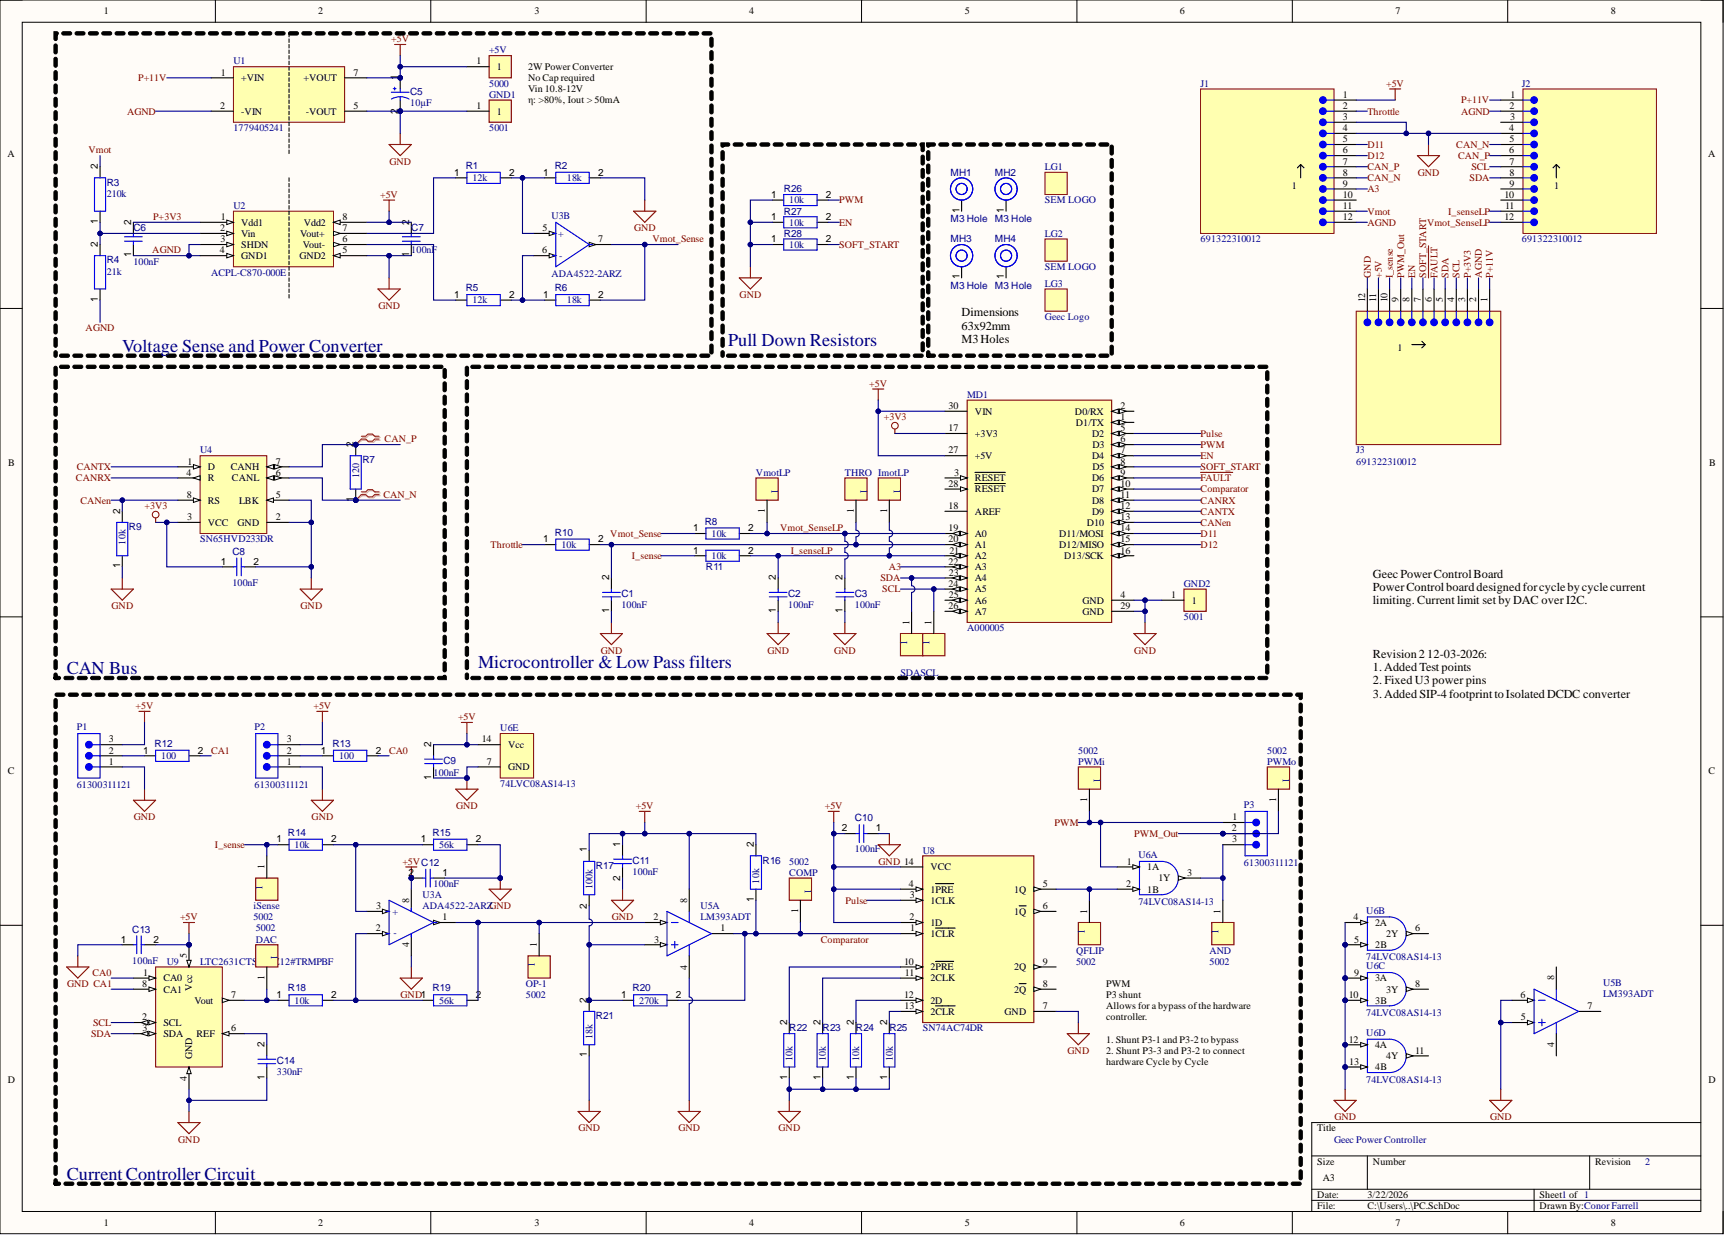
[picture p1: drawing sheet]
<svg xmlns="http://www.w3.org/2000/svg" width="393mm" height="282mm" viewBox="0 0 393 282" stroke-linecap="round" stroke-linejoin="round" font-family="sans-serif">
<defs><g id="words">
<g font-size="4.1" fill="#000080">
<text x="27.9" y="80.2">Voltage Sense and Power Converter</text>
<text x="166" y="78.9">Pull Down Resistors</text>
<text x="15.2" y="153.7">CAN Bus</text>
<text x="109" y="152.4">Microcontroller &amp; Low Pass filters</text>
<text x="15.2" y="269">Current Controller Circuit</text>
</g>
<g font-size="2.8">
<text x="219.3" y="72.2">Dimensions</text>
<text x="219.3" y="75.2">63x92mm</text>
<text x="219.3" y="78.2">M3Holes</text>
<text x="313.1" y="131.7">GeecPowerControlBoard</text>
<text x="313.1" y="134.8">PowerControlboarddesignedforcyclebycyclecurrent</text>
<text x="313.1" y="137.8">limiting. Current limit set by DAC over I2C.</text>
<text x="313.1" y="150">Revision212-03-2026:</text>
<text x="313.1" y="153">1.AddedTest points</text>
<text x="313.1" y="156.1">2. Fixed U3 power pins</text>
<text x="313.1" y="159.1">3.AddedSIP-4footprinttoIsolatedDCDC converter</text>
</g>
<g font-size="2.3">
<text x="23.7" y="3.3">1</text>
<text x="72.6" y="3.3">2</text>
<text x="121.8" y="3.3">3</text>
<text x="170.9" y="3.3">4</text>
<text x="220" y="3.3">5</text>
<text x="269" y="3.3">6</text>
<text x="318.2" y="3.3">7</text>
<text x="367.3" y="3.3">8</text>
<text x="50.4" y="17.2">1</text>
<text x="80.6" y="17.2">7</text>
<text x="108.7" y="14.7">1</text>
<text x="113.3" y="16">1</text>
<text x="120.4" y="16">2W Power Converter</text>
<text x="55" y="18.5">+VIN</text>
<text x="69.2" y="18.5">+VOUT</text>
<text x="90.7" y="18.3" transform="rotate(-90 90.7 18.3)">1</text>
<text x="120.4" y="18.5">No Cap required</text>
<text x="120.4" y="21">Vin 10.8-12V</text>
<text x="120.4" y="23.6">η: &gt;80%, Iout &gt; 50mA</text>
<text x="306.2" y="22.3">1</text>
<text x="344.4" y="22.3">1</text>
<text x="50.2" y="24.8">2</text>
<text x="55" y="26.1">-VIN</text>
<text x="69.7" y="26.1">-VOUT</text>
<text x="80.6" y="24.8">5</text>
<text x="90.7" y="26" transform="rotate(-90 90.7 26)">2</text>
<text x="108.7" y="24.8">1</text>
<text x="113.3" y="26.1">1</text>
<text x="306.2" y="24.8">2</text>
<text x="306.2" y="27.4">3</text>
<text x="306.2" y="29.9">4</text>
<text x="344.2" y="29.9">4</text>
<text x="344.2" y="24.8">2</text>
<text x="344.3" y="27.4">3</text>
<text x="1.7" y="35.9">A</text>
<text x="306.2" y="32.4">5</text>
<text x="306.2" y="35">6</text>
<text x="344.2" y="35">6</text>
<text x="344.2" y="32.4">5</text>
<text x="389.5" y="35.9">A</text>
<text x="22.3" y="38.5" transform="rotate(-90 22.3 38.5)">2</text>
<text x="103.6" y="40.1">1</text>
<text x="116.1" y="40.1">2</text>
<text x="123.9" y="40.1">1</text>
<text x="136.4" y="40.1">2</text>
<text x="306.2" y="37.5">7</text>
<text x="306.2" y="40.1">8</text>
<text x="344.2" y="37.5">7</text>
<text x="344.2" y="40.1">8</text>
<text x="175.8" y="45.1">1</text>
<text x="188.3" y="45.1">2</text>
<text x="294.6" y="43.1">1</text>
<text x="306.2" y="42.6">9</text>
<text x="306.2" y="45.1">10</text>
<text x="306.2" y="47.7">11</text>
<text x="343.1" y="45.1">10</text>
<text x="343.2" y="47.7">11</text>
<text x="344.2" y="42.6">9</text>
<text x="354.4" y="43.1">1</text>
<text x="22.3" y="51" transform="rotate(-90 22.3 51)">1</text>
<text x="29.9" y="51.2" transform="rotate(-90 29.9 51.2)">2</text>
<text x="50.2" y="52.7">2</text>
<text x="50.4" y="50.2">1</text>
<text x="55" y="51.5">Vdd1</text>
<text x="55" y="54">Vin</text>
<text x="68.4" y="54">Vout+</text>
<text x="69.3" y="51.5">Vdd2</text>
<text x="78.1" y="52.7">7</text>
<text x="78.1" y="50.2">8</text>
<text x="93.3" y="51.2" transform="rotate(-90 93.3 51.2)">2</text>
<text x="123.7" y="52.7">5</text>
<text x="175.8" y="50.2">1</text>
<text x="188.3" y="50.2">2</text>
<text x="218.8" y="48.5" transform="rotate(-90 218.8 48.5)">1</text>
<text x="228.9" y="48.5" transform="rotate(-90 228.9 48.5)">1</text>
<text x="306.2" y="50.2">12</text>
<text x="343.1" y="50.2">12</text>
<text x="22.3" y="56.3" transform="rotate(-90 22.3 56.3)">2</text>
<text x="29.9" y="58.6" transform="rotate(-90 29.9 58.6)">1</text>
<text x="50.1" y="57.8">4</text>
<text x="50.3" y="55.3">3</text>
<text x="55" y="56.5">SHDN</text>
<text x="55" y="59.1">GND1</text>
<text x="68.3" y="59.1">GND2</text>
<text x="69" y="56.5">Vout-</text>
<text x="78.1" y="57.8">5</text>
<text x="78.1" y="55.3">6</text>
<text x="93.3" y="58.6" transform="rotate(-90 93.3 58.6)">1</text>
<text x="123.6" y="57.8">6</text>
<text x="136.4" y="55.3">7</text>
<text x="175.8" y="55.3">1</text>
<text x="188.3" y="55.3">2</text>
<text x="218.8" y="63.7" transform="rotate(-90 218.8 63.7)">1</text>
<text x="228.9" y="63.7" transform="rotate(-90 228.9 63.7)">1</text>
<text x="22.3" y="68.8" transform="rotate(-90 22.3 68.8)">1</text>
<text x="103.6" y="67.9">1</text>
<text x="116.1" y="67.9">2</text>
<text x="123.9" y="67.9">1</text>
<text x="136.4" y="67.9">2</text>
<text x="311.3" y="68.9" transform="rotate(-90 311.3 68.9)">12</text>
<text x="313.8" y="68.9" transform="rotate(-90 313.8 68.9)">11</text>
<text x="316.4" y="68.9" transform="rotate(-90 316.4 68.9)">10</text>
<text x="318.9" y="68.9" transform="rotate(-90 318.9 68.9)">9</text>
<text x="321.4" y="68.9" transform="rotate(-90 321.4 68.9)">8</text>
<text x="324" y="68.9" transform="rotate(-90 324 68.9)">7</text>
<text x="326.5" y="68.9" transform="rotate(-90 326.5 68.9)">6</text>
<text x="329" y="68.9" transform="rotate(-90 329 68.9)">5</text>
<text x="331.6" y="68.9" transform="rotate(-90 331.6 68.9)">4</text>
<text x="334.1" y="68.9" transform="rotate(-90 334.1 68.9)">3</text>
<text x="336.6" y="68.9" transform="rotate(-90 336.6 68.9)">2</text>
<text x="339.2" y="68.9" transform="rotate(-90 339.2 68.9)">1</text>
<text x="318.6" y="80.1">1</text>
<text x="216.3" y="93.3">30</text>
<text x="222.3" y="94.5">VIN</text>
<text x="245.1" y="94.5">D0/RX</text>
<text x="255.5" y="93.3">2</text>
<text x="255.5" y="95.8">1</text>
<text x="80.6" y="101.9" transform="rotate(-90 80.6 101.9)">2</text>
<text x="216.3" y="98.3">17</text>
<text x="222.3" y="99.6">+3V3</text>
<text x="245.3" y="97.1">D1/TX</text>
<text x="249" y="99.6">D2</text>
<text x="255.5" y="98.3">5</text>
<text x="255.5" y="100.9">6</text>
<text x="1.9" y="106.3">B</text>
<text x="42.8" y="106">1</text>
<text x="47.4" y="107.2">D</text>
<text x="52.6" y="107.2">CANH</text>
<text x="62.9" y="106">7</text>
<text x="216.3" y="103.4">27</text>
<text x="222.3" y="104.7">+5V</text>
<text x="249" y="104.7">D4</text>
<text x="249.1" y="102.2">D3</text>
<text x="249.1" y="107.2">D5</text>
<text x="255.5" y="103.4">7</text>
<text x="255.5" y="106">8</text>
<text x="389.7" y="106.3">B</text>
<text x="42.5" y="108.5">4</text>
<text x="42.6" y="113.6">8</text>
<text x="47.4" y="109.8">R</text>
<text x="52.9" y="109.8">CANL</text>
<text x="62.9" y="113.6">5</text>
<text x="62.9" y="108.5">6</text>
<text x="216.3" y="111">28</text>
<text x="217.6" y="108.5">3</text>
<text x="222.3" y="109.8">RESET</text>
<text x="222.3" y="112.3">RESET</text>
<text x="249" y="109.8">D6</text>
<text x="249" y="112.3">D7</text>
<text x="255.5" y="108.5">9</text>
<text x="255.5" y="111">10</text>
<text x="255.5" y="113.6">11</text>
<text x="27.4" y="117.1" transform="rotate(-90 27.4 117.1)">2</text>
<text x="42.7" y="118.6">3</text>
<text x="47.4" y="119.9">VCC</text>
<text x="47.4" y="114.8">RS</text>
<text x="54.2" y="119.9">GND</text>
<text x="54.5" y="114.8">LBK</text>
<text x="62.9" y="118.6">2</text>
<text x="80.6" y="114.4" transform="rotate(-90 80.6 114.4)">1</text>
<text x="174.4" y="116.9" transform="rotate(-90 174.4 116.9)">1</text>
<text x="194.7" y="116.9" transform="rotate(-90 194.7 116.9)">1</text>
<text x="202.3" y="116.9" transform="rotate(-90 202.3 116.9)">1</text>
<text x="216.3" y="116.1">18</text>
<text x="222.3" y="117.4">AREF</text>
<text x="247.8" y="119.9">D10</text>
<text x="249" y="114.8">D8</text>
<text x="249" y="117.4">D9</text>
<text x="255.5" y="116.1">12</text>
<text x="255.5" y="118.6">13</text>
<text x="123.9" y="123.7">1</text>
<text x="136.4" y="123.7">2</text>
<text x="158.1" y="121.2">1</text>
<text x="170.6" y="121.2">2</text>
<text x="216.3" y="121.2">19</text>
<text x="216.3" y="123.7">20</text>
<text x="222.3" y="122.4">A0</text>
<text x="222.3" y="125">A1</text>
<text x="241.5" y="122.4">D11/MOSI</text>
<text x="241.5" y="125">D12/MISO</text>
<text x="255.5" y="121.2">14</text>
<text x="255.5" y="123.7">15</text>
<text x="27.4" y="129.6" transform="rotate(-90 27.4 129.6)">1</text>
<text x="50.4" y="128.8">1</text>
<text x="57.8" y="128.8">2</text>
<text x="158.1" y="126.2">1</text>
<text x="170.6" y="126.2">2</text>
<text x="216.3" y="128.8">22</text>
<text x="216.4" y="131.3">23</text>
<text x="216.5" y="126.2">21</text>
<text x="222.3" y="127.5">A2</text>
<text x="222.3" y="130">A3</text>
<text x="242.7" y="127.5">D13/SCK</text>
<text x="255.5" y="126.2">16</text>
<text x="138.9" y="132.3" transform="rotate(-90 138.9 132.3)">2</text>
<text x="176.9" y="132.3" transform="rotate(-90 176.9 132.3)">2</text>
<text x="192.1" y="132.3" transform="rotate(-90 192.1 132.3)">2</text>
<text x="216.3" y="133.8">24</text>
<text x="216.4" y="136.4">25</text>
<text x="222.3" y="132.6">A4</text>
<text x="222.3" y="135.1">A5</text>
<text x="222.3" y="137.6">A6</text>
<text x="246.8" y="137.6">GND</text>
<text x="255.5" y="136.4">4</text>
<text x="267.1" y="136.4">1</text>
<text x="271.7" y="137.6">1</text>
<text x="138.9" y="139.7" transform="rotate(-90 138.9 139.7)">1</text>
<text x="176.9" y="139.7" transform="rotate(-90 176.9 139.7)">1</text>
<text x="192.1" y="139.7" transform="rotate(-90 192.1 139.7)">1</text>
<text x="207.4" y="142.5" transform="rotate(-90 207.4 142.5)">1</text>
<text x="212.4" y="142.5" transform="rotate(-90 212.4 142.5)">1</text>
<text x="216.3" y="138.9">26</text>
<text x="222.3" y="140.2">A7</text>
<text x="246.8" y="140.2">GND</text>
<text x="255.5" y="138.9">29</text>
<text x="24.8" y="171.9">2</text>
<text x="24.8" y="169.3">3</text>
<text x="32.6" y="171.9">1</text>
<text x="45.1" y="171.9">2</text>
<text x="65.4" y="171.9">2</text>
<text x="65.4" y="169.3">3</text>
<text x="73.2" y="171.9">1</text>
<text x="85.7" y="171.9">2</text>
<text x="98.4" y="170.3" transform="rotate(-90 98.4 170.3)">2</text>
<text x="109.8" y="169.3">14</text>
<text x="115.8" y="170.6">Vcc</text>
<text x="1.8" y="176.6">C</text>
<text x="24.8" y="174.4">1</text>
<text x="65.4" y="174.4">1</text>
<text x="98.4" y="177.8" transform="rotate(-90 98.4 177.8)">1</text>
<text x="111" y="174.4">7</text>
<text x="115.8" y="175.7">GND</text>
<text x="389.6" y="176.6">C</text>
<text x="247.9" y="182.8" transform="rotate(-90 247.9 182.8)">1</text>
<text x="291" y="182.8" transform="rotate(-90 291 182.8)">1</text>
<text x="192" y="189.6">2</text>
<text x="199.8" y="189.6">1</text>
<text x="280.9" y="189.6">2</text>
<text x="281" y="187.1">1</text>
<text x="63" y="192.1">1</text>
<text x="75.5" y="192.1">2</text>
<text x="96" y="192.1">1</text>
<text x="108.5" y="192.1">2</text>
<text x="133.8" y="194.4" transform="rotate(-90 133.8 194.4)">1</text>
<text x="141.4" y="193.1" transform="rotate(-90 141.4 193.1)">1</text>
<text x="171.9" y="193.1" transform="rotate(-90 171.9 193.1)">2</text>
<text x="257" y="197.2">1</text>
<text x="281" y="192.1">3</text>
<text x="60.3" y="198.2" transform="rotate(-90 60.3 198.2)">1</text>
<text x="93.1" y="199.7">2</text>
<text x="100.9" y="199.7">1</text>
<text x="141.4" y="200.9" transform="rotate(-90 141.4 200.9)">2</text>
<text x="207.3" y="202.3">4</text>
<text x="212.2" y="198.5">VCC</text>
<text x="212.2" y="203.5">1PRE</text>
<text x="231.3" y="203.5">1Q</text>
<text x="237.8" y="202.3">5</text>
<text x="256.8" y="202.3">2</text>
<text x="261.6" y="198.5">1A</text>
<text x="261.6" y="203.5">1B</text>
<text x="264.1" y="201">1Y</text>
<text x="270.7" y="199.7">3</text>
<text x="85.8" y="207.3">3</text>
<text x="93.3" y="205.8" transform="rotate(-90 93.3 205.8)">8</text>
<text x="100.9" y="209.9">1</text>
<text x="133.8" y="207.3" transform="rotate(-90 133.8 207.3)">2</text>
<text x="149.1" y="209.9">2</text>
<text x="156.7" y="205.8" transform="rotate(-90 156.7 205.8)">8</text>
<text x="171.9" y="205.6" transform="rotate(-90 171.9 205.6)">1</text>
<text x="182" y="208.2" transform="rotate(-90 182 208.2)">1</text>
<text x="207.4" y="209.9">2</text>
<text x="207.4" y="204.8">3</text>
<text x="212.2" y="206.1">1CLK</text>
<text x="231.3" y="208.6">1Q</text>
<text x="237.8" y="207.3">6</text>
<text x="247.9" y="208.4" transform="rotate(-90 247.9 208.4)">1</text>
<text x="278.3" y="208.4" transform="rotate(-90 278.3 208.4)">1</text>
<text x="308.7" y="209.9">4</text>
<text x="27.5" y="214.9">1</text>
<text x="35" y="214.9">2</text>
<text x="85.7" y="212.4">2</text>
<text x="122.4" y="216" transform="rotate(-90 122.4 216)">1</text>
<text x="149.1" y="214.9">3</text>
<text x="164.3" y="212.4">1</text>
<text x="207.5" y="212.4">1</text>
<text x="212.2" y="213.7">1CLR</text>
<text x="212.2" y="211.1">1D</text>
<text x="308.8" y="214.9">5</text>
<text x="313.6" y="211.1">2A</text>
<text x="316.1" y="213.7">2Y</text>
<text x="322.7" y="212.4">6</text>
<text x="42.6" y="218.5" transform="rotate(-90 42.6 218.5)">5</text>
<text x="93.3" y="216" transform="rotate(-90 93.3 216)">4</text>
<text x="156.7" y="221.1" transform="rotate(-90 156.7 221.1)">4</text>
<text x="206.2" y="220">10</text>
<text x="212.2" y="221.3">2PRE</text>
<text x="231.3" y="221.3">2Q</text>
<text x="237.8" y="220">9</text>
<text x="313.6" y="216.2">2B</text>
<text x="32.4" y="225.1">8</text>
<text x="32.6" y="222.5">1</text>
<text x="37.3" y="223.8">CA0</text>
<text x="37.3" y="226.3">CA1</text>
<text x="43.9" y="225.9" transform="rotate(-90 43.9 225.9)">Vcc</text>
<text x="52.7" y="227.6">7</text>
<text x="60.3" y="223.4" transform="rotate(-90 60.3 223.4)">1</text>
<text x="63" y="227.6">1</text>
<text x="75.5" y="227.6">2</text>
<text x="108.5" y="227.6">2</text>
<text x="141.6" y="227.6">1</text>
<text x="154.1" y="227.6">2</text>
<text x="206.2" y="227.6">12</text>
<text x="206.3" y="222.5">11</text>
<text x="212.2" y="223.8">2CLK</text>
<text x="231.3" y="226.3">2Q</text>
<text x="237.8" y="225.1">8</text>
<text x="252.2" y="225.1">PWM</text>
<text x="252.2" y="227.6">P3 shunt</text>
<text x="307.6" y="227.6">10</text>
<text x="308.8" y="222.5">9</text>
<text x="313.6" y="223.8">3A</text>
<text x="316.1" y="226.3">3Y</text>
<text x="322.7" y="225.1">8</text>
<text x="346.7" y="227.6">6</text>
<text x="354.4" y="223.6" transform="rotate(-90 354.4 223.6)">8</text>
<text x="32.4" y="232.7">2</text>
<text x="37.3" y="234">SCL</text>
<text x="44.4" y="228.9">Vout</text>
<text x="133.8" y="228.6" transform="rotate(-90 133.8 228.6)">2</text>
<text x="179.5" y="233.7" transform="rotate(-90 179.5 233.7)">2</text>
<text x="187.1" y="233.7" transform="rotate(-90 187.1 233.7)">2</text>
<text x="194.7" y="233.7" transform="rotate(-90 194.7 233.7)">2</text>
<text x="202.3" y="233.7" transform="rotate(-90 202.3 233.7)">2</text>
<text x="206.3" y="230.1">13</text>
<text x="212.2" y="231.4">2CLR</text>
<text x="212.2" y="228.9">2D</text>
<text x="229.1" y="231.4">GND</text>
<text x="237.8" y="230.1">7</text>
<text x="252.2" y="230.1">Allows for a bypass ofthe hardware</text>
<text x="252.2" y="232.7">controller.</text>
<text x="313.6" y="228.9">3B</text>
<text x="346.8" y="232.7">5</text>
<text x="362" y="230.1">7</text>
<text x="32.5" y="235.2">3</text>
<text x="37.3" y="236.5">SDA</text>
<text x="44.8" y="236.5">REF</text>
<text x="52.7" y="235.2">6</text>
<text x="60.3" y="238.8" transform="rotate(-90 60.3 238.8)">2</text>
<text x="252.2" y="237.8">1. Shunt P3-1 and P3-2 to bypass</text>
<text x="307.6" y="237.8">12</text>
<text x="313.6" y="239">4A</text>
<text x="354.4" y="238.9" transform="rotate(-90 354.4 238.9)">4</text>
<text x="43.9" y="241.6" transform="rotate(-90 43.9 241.6)">GND</text>
<text x="133.8" y="241.1" transform="rotate(-90 133.8 241.1)">1</text>
<text x="252.2" y="240.3">2. Shunt P3-3 and P3-2 to connect</text>
<text x="252.2" y="242.8">hardware Cycle by Cycle</text>
<text x="307.7" y="242.8">13</text>
<text x="313.6" y="244.1">4B</text>
<text x="316.1" y="241.6">4Y</text>
<text x="322.7" y="240.3">11</text>
<text x="1.8" y="247">D</text>
<text x="42.6" y="246.5" transform="rotate(-90 42.6 246.5)">4</text>
<text x="60.3" y="246.2" transform="rotate(-90 60.3 246.2)">1</text>
<text x="179.5" y="246.2" transform="rotate(-90 179.5 246.2)">1</text>
<text x="187.1" y="246.2" transform="rotate(-90 187.1 246.2)">1</text>
<text x="194.7" y="246.2" transform="rotate(-90 194.7 246.2)">1</text>
<text x="202.3" y="246.2" transform="rotate(-90 202.3 246.2)">1</text>
<text x="389.6" y="247">D</text>
<text x="300.4" y="258">Title</text>
<text x="300.4" y="265.6">Size</text>
<text x="301.7" y="269.4">A3</text>
<text x="313.1" y="265.6">Number</text>
<text x="363.8" y="265.6">Revision</text>
<text x="300.4" y="273.2">Date:</text>
<text x="300.4" y="275.8">File:</text>
<text x="311.8" y="273.2">3/22/2026</text>
<text x="311.8" y="275.8">C:\Users\..\PC.SchDoc</text>
<text x="351.1" y="273.2">Sheet1 of 1</text>
<text x="351.1" y="275.8">Drawn By:Conor Farrell</text>
<text x="23.7" y="279.6">1</text>
<text x="72.6" y="279.6">2</text>
<text x="121.8" y="279.6">3</text>
<text x="170.9" y="279.6">4</text>
<text x="220" y="279.6">5</text>
<text x="269" y="279.6">6</text>
<text x="318.2" y="279.6">7</text>
<text x="367.3" y="279.6">8</text>
</g>
<g font-size="2.3" fill="#800000">
<text x="89.2" y="9.6">+5V</text>
<text x="31.5" y="18.5">P+11V</text>
<text x="316.1" y="19.8">+5V</text>
<text x="333.2" y="23.6">P+11V</text>
<text x="29" y="26.1">AGND</text>
<text x="311.8" y="26.1">Throttle</text>
<text x="333.2" y="26.1">AGND</text>
<text x="20.2" y="35">Vmot</text>
<text x="311.8" y="33.7">D11</text>
<text x="332.1" y="33.7">CAN_N</text>
<text x="88.8" y="37.5">GND</text>
<text x="311.8" y="38.8">CAN_P</text>
<text x="311.8" y="36.3">D12</text>
<text x="311.8" y="41.3">CAN_N</text>
<text x="323.3" y="40.1">GND</text>
<text x="332.5" y="36.3">CAN_P</text>
<text x="335.1" y="41.3">SDA</text>
<text x="335.5" y="38.8">SCL</text>
<text x="86.7" y="45.1">+5V</text>
<text x="191.4" y="46.4">PWM</text>
<text x="311.8" y="43.9">A3</text>
<text x="34.9" y="50.2">P+3V3</text>
<text x="144.6" y="52.7">GND</text>
<text x="191.4" y="51.5">EN</text>
<text x="311.8" y="48.9">Vmot</text>
<text x="311.8" y="51.5">AGND</text>
<text x="325.4" y="51.5">Vmot_SenseLP</text>
<text x="330.2" y="48.9">I_senseLP</text>
<text x="34.7" y="57.8">AGND</text>
<text x="148.8" y="55.3">Vmot_Sense</text>
<text x="191.4" y="56.5">SOFT_START</text>
<text x="312.6" y="63.4" transform="rotate(-90 312.6 63.4)">GND</text>
<text x="315.1" y="63.4" transform="rotate(-90 315.1 63.4)">+5V</text>
<text x="317.6" y="63.4" transform="rotate(-90 317.6 63.4)">I_sense</text>
<text x="320.2" y="63.4" transform="rotate(-90 320.2 63.4)">PWM_Out</text>
<text x="322.7" y="63.4" transform="rotate(-90 322.7 63.4)">EN</text>
<text x="325.2" y="63.4" transform="rotate(-90 325.2 63.4)">SOFT_START</text>
<text x="327.8" y="63.4" transform="rotate(-90 327.8 63.4)">FAULT</text>
<text x="330.3" y="63.4" transform="rotate(-90 330.3 63.4)">SDA</text>
<text x="332.8" y="63.4" transform="rotate(-90 332.8 63.4)">SCL</text>
<text x="335.4" y="63.4" transform="rotate(-90 335.4 63.4)">P+3V3</text>
<text x="337.9" y="63.4" transform="rotate(-90 337.9 63.4)">AGND</text>
<text x="340.4" y="63.4" transform="rotate(-90 340.4 63.4)">P+11V</text>
<text x="86.3" y="70.5">GND</text>
<text x="168.7" y="67.9">GND</text>
<text x="19.5" y="75.5">AGND</text>
<text x="198.2" y="88.2">+5V</text>
<text x="201.5" y="95.8">+3V3</text>
<text x="87.7" y="100.9">CAN_P</text>
<text x="273.8" y="99.6">Pulse</text>
<text x="17.5" y="107.2">CANTX</text>
<text x="273.8" y="107.2">SOFT_START</text>
<text x="273.8" y="104.7">EN</text>
<text x="273.8" y="102.2">PWM</text>
<text x="17.3" y="109.8">CANRX</text>
<text x="87.5" y="113.6">CAN_N</text>
<text x="273.8" y="109.8">FAULT</text>
<text x="273.8" y="112.3">Comparator</text>
<text x="18.3" y="114.8">CANen</text>
<text x="33" y="116.1">+3V3</text>
<text x="273.8" y="119.9">CANen</text>
<text x="273.8" y="114.8">CANRX</text>
<text x="273.8" y="117.4">CANTX</text>
<text x="111.9" y="125">Throttle</text>
<text x="139.2" y="122.4">Vmot_Sense</text>
<text x="177.9" y="121.2">Vmot_SenseLP</text>
<text x="273.8" y="122.4">D11</text>
<text x="273.8" y="125">D12</text>
<text x="144.1" y="127.5">I_sense</text>
<text x="180.3" y="126.2">I_senseLP</text>
<text x="202.7" y="130">A3</text>
<text x="200.8" y="132.6">SDA</text>
<text x="201.2" y="135.1">SCL</text>
<text x="25.4" y="138.9">GND</text>
<text x="68.5" y="138.9">GND</text>
<text x="137" y="149">GND</text>
<text x="175" y="149">GND</text>
<text x="190.2" y="149">GND</text>
<text x="258.6" y="149">GND</text>
<text x="30.9" y="161.7">+5V</text>
<text x="71.5" y="161.7">+5V</text>
<text x="104.4" y="164.2">+5V</text>
<text x="48.2" y="171.9">CA1</text>
<text x="88.7" y="171.9">CA0</text>
<text x="104" y="184.5">GND</text>
<text x="145" y="184.5">+5V</text>
<text x="188.1" y="184.5">+5V</text>
<text x="30.5" y="187.1">GND</text>
<text x="71.1" y="187.1">GND</text>
<text x="240.5" y="188.3">PWM</text>
<text x="258.6" y="190.9">PWM_Out</text>
<text x="49" y="193.4">I_sense</text>
<text x="91.8" y="197.2">+5VC12</text>
<text x="200.3" y="197.2">GND 14</text>
<text x="41.1" y="209.9">+5V</text>
<text x="139.5" y="209.9">GND</text>
<text x="192.8" y="206.1">Pulse</text>
<text x="187.2" y="214.9">Comparator</text>
<text x="15.3" y="225.1">GND CA1</text>
<text x="21.1" y="222.5">CA0</text>
<text x="91.3" y="227.6">GND1</text>
<text x="21.2" y="234">SCL</text>
<text x="20.8" y="236.5">SDA</text>
<text x="243.4" y="240.3">GND</text>
<text x="304.3" y="255.5">GND</text>
<text x="339.8" y="255.5">GND</text>
<text x="40.6" y="260.6">GND</text>
<text x="131.9" y="258">GND</text>
<text x="154.7" y="258">GND</text>
<text x="177.5" y="258">GND</text>
</g>
<g font-size="2.3" fill="#000080">
<text x="53.2" y="14.7">U1</text>
<text x="111.5" y="12.2">+5V</text>
<text x="93.5" y="21.7">C5</text>
<text x="111.5" y="19.8">5000</text>
<text x="111.5" y="22.3">GND1</text>
<text x="273.8" y="19.8">J1</text>
<text x="347" y="19.8">J2</text>
<text x="53.2" y="29.9">1779405241</text>
<text x="93.5" y="24.3">10µF</text>
<text x="111.5" y="29.9">5001</text>
<text x="106.2" y="38.5">R1</text>
<text x="107.7" y="41.3">12k</text>
<text x="126.5" y="38.5">R2</text>
<text x="129.3" y="41.3">18k</text>
<text x="216.7" y="40.1">MH1</text>
<text x="226.9" y="40.1">MH2</text>
<text x="238.3" y="38.8">LG1</text>
<text x="24.3" y="44.9">210k</text>
<text x="24.3" y="42.3">R3</text>
<text x="53.2" y="47.7">U2</text>
<text x="178.7" y="43.9">R26</text>
<text x="180" y="46.4">10k</text>
<text x="238.3" y="46.4">SEM LOGO</text>
<text x="30.4" y="52.7">C6</text>
<text x="93.8" y="52.7">C7</text>
<text x="125.7" y="49.9">U3B</text>
<text x="127.3" y="54">+</text>
<text x="178.7" y="48.9">R27</text>
<text x="178.7" y="54">R28</text>
<text x="180" y="51.5">10k</text>
<text x="216.7" y="50.7">M3 Hole</text>
<text x="226.9" y="50.7">M3 Hole</text>
<text x="238.3" y="54">LG2</text>
<text x="93.8" y="57.8">100nF</text>
<text x="127.5" y="59.1">-</text>
<text x="180" y="56.5">10k</text>
<text x="216.7" y="55.3">MH3</text>
<text x="226.9" y="55.3">MH4</text>
<text x="273.8" y="55.3">691322310012</text>
<text x="347" y="55.3">691322310012</text>
<text x="24.3" y="62.6">21k</text>
<text x="24.3" y="60.1">R4</text>
<text x="30.4" y="60.3">100nF</text>
<text x="48.2" y="62.9">ACPL-C870-000E</text>
<text x="125.7" y="63.1">ADA4522-2ARZ</text>
<text x="216.7" y="65.9">M3 Hole</text>
<text x="226.9" y="65.9">M3 Hole</text>
<text x="238.3" y="61.6">SEM LOGO</text>
<text x="238.3" y="65.4">LG3</text>
<text x="106.2" y="66.4">R5</text>
<text x="107.7" y="69.2">12k</text>
<text x="126.5" y="66.4">R6</text>
<text x="129.3" y="69.2">18k</text>
<text x="238.3" y="73">Geec Logo</text>
<text x="220.5" y="90.7">MD1</text>
<text x="45.6" y="103.4">U4</text>
<text x="82.6" y="105.7">R7</text>
<text x="309.3" y="103.4">J3</text>
<text x="309.3" y="106">691322310012</text>
<text x="81.9" y="109" transform="rotate(-90 81.9 109)">120</text>
<text x="172.4" y="108.5">VmotLP</text>
<text x="175.9" y="111.4" transform="rotate(90 175.9 111.4)">1</text>
<text x="192.7" y="108.5">THRO ImotLP</text>
<text x="196.2" y="111.4" transform="rotate(90 196.2 111.4)">1</text>
<text x="203.8" y="111.4" transform="rotate(90 203.8 111.4)">1</text>
<text x="160.7" y="119.6">R8</text>
<text x="28.6" y="124.2" transform="rotate(-90 28.6 124.2)">10k</text>
<text x="29.4" y="120.9">R9</text>
<text x="45.6" y="123.7">SN65HVD233DR</text>
<text x="126.5" y="122.2">R10</text>
<text x="128" y="125">10k</text>
<text x="162.2" y="122.4">10k</text>
<text x="53" y="126.5">C8</text>
<text x="161" y="130">R11</text>
<text x="162.2" y="127.5">10k</text>
<text x="53" y="133.6">100nF</text>
<text x="141.7" y="136.1">C1</text>
<text x="179.7" y="136.1">C2</text>
<text x="194.9" y="136.1">C3</text>
<text x="270" y="133.8">GND2</text>
<text x="141.7" y="138.6">100nF</text>
<text x="179.7" y="138.6">100nF</text>
<text x="194.9" y="138.6">100nF</text>
<text x="220.5" y="144">A000005</text>
<text x="270" y="141.4">5001</text>
<text x="206.8" y="147.1" transform="rotate(-90 206.8 147.1)">1</text>
<text x="211.9" y="147.1" transform="rotate(-90 211.9 147.1)">1</text>
<text x="205.3" y="154.1">SDASCL</text>
<text x="17.5" y="166.5">P1</text>
<text x="58" y="166.5">P2</text>
<text x="114.1" y="166.8">U6E</text>
<text x="35.2" y="170.3">R12</text>
<text x="36.8" y="173.1">100</text>
<text x="75.8" y="170.3">R13</text>
<text x="77.3" y="173.1">100</text>
<text x="245.9" y="171.9">5002</text>
<text x="289" y="171.9">5002</text>
<text x="17.5" y="179.7">61300311121</text>
<text x="58" y="179.7">61300311121</text>
<text x="98.9" y="176.9">100nF</text>
<text x="101.1" y="174.1">C9</text>
<text x="114.1" y="179.5">74LVC08AS14-13</text>
<text x="245.9" y="174.4">PWMi</text>
<text x="249.4" y="177.3" transform="rotate(90 249.4 177.3)">1</text>
<text x="289" y="174.4">PWMo</text>
<text x="292.5" y="177.3" transform="rotate(90 292.5 177.3)">1</text>
<text x="283.7" y="184.3">P3</text>
<text x="65.7" y="190.6">R14</text>
<text x="98.6" y="190.6">R15</text>
<text x="194.9" y="187.3">C10</text>
<text x="67.2" y="193.4">10k</text>
<text x="100.1" y="193.4">56k</text>
<text x="144.2" y="196.9">C11</text>
<text x="173.9" y="196.9">R16</text>
<text x="180" y="197.2">5002</text>
<text x="194.9" y="194.4">100nF</text>
<text x="210.4" y="194.7">U8</text>
<text x="259.6" y="195.7">U6A</text>
<text x="283.7" y="197.5">61300311121</text>
<text x="59.8" y="202.9" transform="rotate(-90 59.8 202.9)">1</text>
<text x="98.9" y="202.3">100nF</text>
<text x="135.1" y="202.8" transform="rotate(-90 135.1 202.8)">100k</text>
<text x="135.9" y="198.2">R17</text>
<text x="144.2" y="199.5">100nF</text>
<text x="173.1" y="201.5" transform="rotate(-90 173.1 201.5)">10k</text>
<text x="180" y="199.7">COMP</text>
<text x="183.5" y="202.7" transform="rotate(90 183.5 202.7)">1</text>
<text x="57.8" y="207.3">iSense</text>
<text x="57.8" y="209.9">5002</text>
<text x="89.5" y="208.6">+</text>
<text x="96.3" y="204.8">U3A</text>
<text x="96.3" y="207.3">ADA4522-2ARZGND</text>
<text x="159.7" y="207.3">U5A</text>
<text x="159.7" y="209.9">LM393ADT</text>
<text x="259.6" y="206.3">74LVC08AS14-13</text>
<text x="311.5" y="208.4">U6B</text>
<text x="30.2" y="212.7">C13</text>
<text x="58.3" y="214.9">DAC</text>
<text x="58.3" y="212.4">5002</text>
<text x="89.7" y="213.4">-</text>
<text x="247.4" y="213" transform="rotate(-90 247.4 213)">1</text>
<text x="277.8" y="213" transform="rotate(-90 277.8 213)">1</text>
<text x="30.2" y="219.8">100nF</text>
<text x="38" y="220">U9</text>
<text x="45.6" y="220">LTC2631CTS8-HZ</text>
<text x="61.9" y="217.9" transform="rotate(90 61.9 217.9)">1</text>
<text x="63.8" y="220">12#TRMPBF</text>
<text x="121.9" y="220.6" transform="rotate(-90 121.9 220.6)">1</text>
<text x="245.4" y="217.5">QFLIP</text>
<text x="245.4" y="220">5002</text>
<text x="275.8" y="217.5">AND</text>
<text x="275.8" y="220">5002</text>
<text x="311.5" y="219">74LVC08AS14-13</text>
<text x="311.5" y="221">U6C</text>
<text x="65.7" y="226.1">R18</text>
<text x="98.6" y="226.1">R19</text>
<text x="119.9" y="225.1">OP-1</text>
<text x="119.9" y="227.6">5002</text>
<text x="144.2" y="226.1">R20</text>
<text x="365.5" y="224.8">U5B</text>
<text x="365.5" y="227.4">LM393ADT</text>
<text x="67.2" y="228.9">10k</text>
<text x="100.1" y="228.9">56k</text>
<text x="135.9" y="232.4">R21</text>
<text x="145.8" y="228.9">270k</text>
<text x="311.5" y="231.7">74LVC08AS14-13</text>
<text x="135.1" y="237" transform="rotate(-90 135.1 237)">18k</text>
<text x="180" y="235.2">R22</text>
<text x="187.6" y="235.2">R23</text>
<text x="195.2" y="235.2">R24</text>
<text x="202.8" y="235.2">R25</text>
<text x="210.4" y="235.2">SN74AC74DR</text>
<text x="311.5" y="236.2">U6D</text>
<text x="63.1" y="245.1">330nF</text>
<text x="63.1" y="242.6">C14</text>
<text x="180.7" y="242.1" transform="rotate(-90 180.7 242.1)">10k</text>
<text x="188.3" y="242.1" transform="rotate(-90 188.3 242.1)">10k</text>
<text x="195.9" y="242.1" transform="rotate(-90 195.9 242.1)">10k</text>
<text x="203.6" y="242.1" transform="rotate(-90 203.6 242.1)">10k</text>
<text x="311.5" y="246.9">74LVC08AS14-13</text>
<text x="304.2" y="260.6">Geec Power Controller</text>
<text x="375.2" y="265.6">2</text>
</g>
</g></defs>
<path d="M0 0h392.9v281.3h-392.9z" fill-rule="evenodd" fill="#fffcf8"/>
<path d="M0 0h392.9v281.3h-392.9z" fill="none" stroke="#000" stroke-width=".23"/>
<path d="M5.1 5.1h382.7v271.2h-382.7z" fill-rule="evenodd" fill="#fffcf8"/>
<g fill="none" stroke="#000" stroke-width=".23">
<path d="M0 0h5.1M5.1 5.1h382.7v271.2h-382.7zM49.1 0v5.1M98.2 0v5.1M147.3 0v5.1M196.5 0v5.1M245.6 0v5.1M294.7 0v5.1M343.8 0v5.1M387.8 0h5.1v5.1M0 70.3h5.1M387.8 70.3h5.1"/>
<path d="M0 140.7h5.1M387.8 140.7h5.1M0 211h5.1M387.8 211h5.1M387.8 256h-88.7v20.3M49.1 276.3v5M98.2 276.3v5M147.3 276.3v5M196.5 276.3v5M245.6 276.3v5M294.7 276.3v5M299.1 263.6h88.7"/>
<path d="M299.1 271.2h88.7M299.1 273.7h88.7M311.8 263.6v7.6M343.8 276.3v5M349.8 271.2v5.1M362.5 263.6v7.6M392.9 276.3v5"/>
</g>
<path d="M309.3 71h32.9v30.4h-32.9z" fill-rule="evenodd" fill="#ffffb0"/>
<path d="M309.3 71h32.9v30.4h-32.9z" fill="none" stroke="#800000" stroke-width=".23"/>
<path d="M311.8 65.9v5.1M314.3 65.9v5.1M316.9 65.9v5.1M319.4 65.9v5.1M321.9 65.9v5.1M324.5 65.9v5.1M327 65.9v5.1M329.5 65.9v5.1M332.1 65.9v5.1M334.6 65.9v5.1M337.1 65.9v5.1M339.7 65.9v5.1" fill="none" stroke="#000" stroke-width=".25"/>
<path d="M311.8 71v1.7M314.3 71v1.7M316.9 71v1.7M319.4 71v1.7M321.9 71v1.7M324.5 71v1.7M327 71v1.7M329.5 71v1.7M332.1 71v1.7M334.6 71v1.7M337.1 71v1.7M339.7 71v1.7" fill="none" stroke="#00f" stroke-width=".25"/>
<circle cx="337.1" cy="73.5" r=".76" fill="#00f"/>
<circle cx="337.1" cy="73.5" r=".76" fill="none" stroke="#00f" stroke-width=".25"/>
<circle cx="334.6" cy="73.5" r=".76" fill="#00f"/>
<circle cx="334.6" cy="73.5" r=".76" fill="none" stroke="#00f" stroke-width=".25"/>
<circle cx="332.1" cy="73.5" r=".76" fill="#00f"/>
<circle cx="332.1" cy="73.5" r=".76" fill="none" stroke="#00f" stroke-width=".25"/>
<circle cx="329.5" cy="73.5" r=".76" fill="#00f"/>
<circle cx="329.5" cy="73.5" r=".76" fill="none" stroke="#00f" stroke-width=".25"/>
<circle cx="327" cy="73.5" r=".76" fill="#00f"/>
<circle cx="327" cy="73.5" r=".76" fill="none" stroke="#00f" stroke-width=".25"/>
<circle cx="324.5" cy="73.5" r=".76" fill="#00f"/>
<circle cx="324.5" cy="73.5" r=".76" fill="none" stroke="#00f" stroke-width=".25"/>
<circle cx="321.9" cy="73.5" r=".76" fill="#00f"/>
<circle cx="321.9" cy="73.5" r=".76" fill="none" stroke="#00f" stroke-width=".25"/>
<circle cx="319.4" cy="73.5" r=".76" fill="#00f"/>
<circle cx="319.4" cy="73.5" r=".76" fill="none" stroke="#00f" stroke-width=".25"/>
<circle cx="316.9" cy="73.5" r=".76" fill="#00f"/>
<circle cx="316.9" cy="73.5" r=".76" fill="none" stroke="#00f" stroke-width=".25"/>
<circle cx="314.3" cy="73.5" r=".76" fill="#00f"/>
<circle cx="314.3" cy="73.5" r=".76" fill="none" stroke="#00f" stroke-width=".25"/>
<circle cx="311.8" cy="73.5" r=".76" fill="#00f"/>
<circle cx="311.8" cy="73.5" r=".76" fill="none" stroke="#00f" stroke-width=".25"/>
<circle cx="339.7" cy="73.5" r=".76" fill="#00f"/>
<circle cx="339.7" cy="73.5" r=".76" fill="none" stroke="#00f" stroke-width=".25"/>
<path d="M321.9 78.6h3.1M324.2 77.8l.8 .8M325 78.6l-.8 .7" fill="none" stroke="#000" stroke-width=".25"/>
<path d="M220.5 91.3h33v50.6h-33z" fill-rule="evenodd" fill="#ffffb0"/>
<path d="M220.5 91.3h33v50.6h-33z" fill="none" stroke="#800000" stroke-width=".25"/>
<path d="M215.5 98.9h5M215.5 93.8h5M253.5 93.8h5.1" fill="none" stroke="#000" stroke-width=".25"/>
<path d="M253.5 93.8l1.5-.5v1z" fill="#f8fcff"/>
<path d="M253.5 93.8l1.5-.5v1z" fill="none" stroke="#000" stroke-width=".23"/>
<path d="M255.3 93.3l1.5 .5-1.5 .5z" fill="#f8fcff"/>
<path d="M255.3 93.3l1.5 .5-1.5 .5z" fill="none" stroke="#000" stroke-width=".23"/>
<path d="M253.5 96.3h5.1" fill="none" stroke="#000" stroke-width=".25"/>
<path d="M253.5 96.3l1.5-.5v1z" fill="#f8fcff"/>
<path d="M253.5 96.3l1.5-.5v1z" fill="none" stroke="#000" stroke-width=".23"/>
<path d="M255.3 95.8l1.5 .5-1.5 .5z" fill="#f8fcff"/>
<path d="M255.3 95.8l1.5 .5-1.5 .5z" fill="none" stroke="#000" stroke-width=".23"/>
<path d="M253.5 98.9h5.1" fill="none" stroke="#000" stroke-width=".25"/>
<path d="M253.5 98.9l1.5-.6v1.1z" fill="#f8fcff"/>
<path d="M253.5 98.9l1.5-.6v1.1z" fill="none" stroke="#000" stroke-width=".23"/>
<path d="M255.3 98.3l1.5 .6-1.5 .5z" fill="#f8fcff"/>
<path d="M255.3 98.3l1.5 .6-1.5 .5z" fill="none" stroke="#000" stroke-width=".23"/>
<path d="M253.5 101.4h5.1" fill="none" stroke="#000" stroke-width=".25"/>
<path d="M253.5 101.4l1.5-.5v1z" fill="#f8fcff"/>
<path d="M253.5 101.4l1.5-.5v1z" fill="none" stroke="#000" stroke-width=".23"/>
<path d="M255.3 100.9l1.5 .5-1.5 .5z" fill="#f8fcff"/>
<path d="M255.3 100.9l1.5 .5-1.5 .5z" fill="none" stroke="#000" stroke-width=".23"/>
<path d="M253.5 103.9h5.1" fill="none" stroke="#000" stroke-width=".25"/>
<path d="M253.5 103.9l1.5-.5v1z" fill="#f8fcff"/>
<path d="M253.5 103.9l1.5-.5v1z" fill="none" stroke="#000" stroke-width=".23"/>
<path d="M255.3 103.4l1.5 .5-1.5 .5z" fill="#f8fcff"/>
<path d="M255.3 103.4l1.5 .5-1.5 .5z" fill="none" stroke="#000" stroke-width=".23"/>
<path d="M253.5 106.5h5.1" fill="none" stroke="#000" stroke-width=".25"/>
<path d="M253.5 106.5l1.5-.5v1z" fill="#f8fcff"/>
<path d="M253.5 106.5l1.5-.5v1z" fill="none" stroke="#000" stroke-width=".23"/>
<path d="M255.3 106l1.5 .5-1.5 .5z" fill="#f8fcff"/>
<path d="M255.3 106l1.5 .5-1.5 .5z" fill="none" stroke="#000" stroke-width=".23"/>
<path d="M253.5 109h5.1" fill="none" stroke="#000" stroke-width=".25"/>
<path d="M253.5 109l1.5-.5v1z" fill="#f8fcff"/>
<path d="M253.5 109l1.5-.5v1z" fill="none" stroke="#000" stroke-width=".23"/>
<path d="M255.3 108.5l1.5 .5-1.5 .5z" fill="#f8fcff"/>
<path d="M255.3 108.5l1.5 .5-1.5 .5z" fill="none" stroke="#000" stroke-width=".23"/>
<path d="M253.5 111.5h5.1" fill="none" stroke="#000" stroke-width=".25"/>
<path d="M253.5 111.5l1.5-.5v1z" fill="#f8fcff"/>
<path d="M253.5 111.5l1.5-.5v1z" fill="none" stroke="#000" stroke-width=".23"/>
<path d="M255.3 111l1.5 .5-1.5 .5z" fill="#f8fcff"/>
<path d="M255.3 111l1.5 .5-1.5 .5z" fill="none" stroke="#000" stroke-width=".23"/>
<path d="M253.5 114.1h5.1" fill="none" stroke="#000" stroke-width=".25"/>
<path d="M253.5 114.1l1.5-.5v1z" fill="#f8fcff"/>
<path d="M253.5 114.1l1.5-.5v1z" fill="none" stroke="#000" stroke-width=".23"/>
<path d="M255.3 113.6l1.5 .5-1.5 .5z" fill="#f8fcff"/>
<path d="M255.3 113.6l1.5 .5-1.5 .5z" fill="none" stroke="#000" stroke-width=".23"/>
<path d="M253.5 116.6h5.1" fill="none" stroke="#000" stroke-width=".25"/>
<path d="M253.5 116.6l1.5-.5v1z" fill="#f8fcff"/>
<path d="M253.5 116.6l1.5-.5v1z" fill="none" stroke="#000" stroke-width=".23"/>
<path d="M255.3 116.1l1.5 .5-1.5 .5z" fill="#f8fcff"/>
<path d="M255.3 116.1l1.5 .5-1.5 .5z" fill="none" stroke="#000" stroke-width=".23"/>
<path d="M253.5 119.1h5.1" fill="none" stroke="#000" stroke-width=".25"/>
<path d="M253.5 119.1l1.5-.5v1z" fill="#f8fcff"/>
<path d="M253.5 119.1l1.5-.5v1z" fill="none" stroke="#000" stroke-width=".23"/>
<path d="M255.3 118.6l1.5 .5-1.5 .5z" fill="#f8fcff"/>
<path d="M255.3 118.6l1.5 .5-1.5 .5z" fill="none" stroke="#000" stroke-width=".23"/>
<path d="M253.5 121.7h5.1" fill="none" stroke="#000" stroke-width=".25"/>
<path d="M253.5 121.7l1.5-.5v1z" fill="#f8fcff"/>
<path d="M253.5 121.7l1.5-.5v1z" fill="none" stroke="#000" stroke-width=".23"/>
<path d="M255.3 121.2l1.5 .5-1.5 .5z" fill="#f8fcff"/>
<path d="M255.3 121.2l1.5 .5-1.5 .5z" fill="none" stroke="#000" stroke-width=".23"/>
<path d="M253.5 124.2h5.1" fill="none" stroke="#000" stroke-width=".25"/>
<path d="M253.5 124.2l1.5-.5v1z" fill="#f8fcff"/>
<path d="M253.5 124.2l1.5-.5v1z" fill="none" stroke="#000" stroke-width=".23"/>
<path d="M255.3 123.7l1.5 .5-1.5 .5z" fill="#f8fcff"/>
<path d="M255.3 123.7l1.5 .5-1.5 .5z" fill="none" stroke="#000" stroke-width=".23"/>
<path d="M253.5 126.7h5.1" fill="none" stroke="#000" stroke-width=".25"/>
<path d="M253.5 126.7l1.5-.5v1z" fill="#f8fcff"/>
<path d="M253.5 126.7l1.5-.5v1z" fill="none" stroke="#000" stroke-width=".23"/>
<path d="M255.3 126.2l1.5 .5-1.5 .5z" fill="#f8fcff"/>
<path d="M255.3 126.2l1.5 .5-1.5 .5z" fill="none" stroke="#000" stroke-width=".23"/>
<path d="M215.5 103.9h5M215.5 109h5M253.5 136.9h5.1M253.5 139.4h5.1" fill="none" stroke="#000" stroke-width=".25"/>
<path d="M219 108.5l1.5 .5-1.5 .5z" fill="#f8fcff"/>
<path d="M219 108.5l1.5 .5-1.5 .5z" fill="none" stroke="#000" stroke-width=".23"/>
<path d="M215.5 111.5h5M222.3 107.7h7" fill="none" stroke="#000" stroke-width=".25"/>
<path d="M219 111l1.5 .5-1.5 .5z" fill="#f8fcff"/>
<path d="M219 111l1.5 .5-1.5 .5z" fill="none" stroke="#000" stroke-width=".23"/>
<path d="M215.5 116.6h5M222.3 110.3h7M215.5 121.7h5" fill="none" stroke="#000" stroke-width=".25"/>
<path d="M219 121.2l1.5 .5-1.5 .5z" fill="#f8fcff"/>
<path d="M219 121.2l1.5 .5-1.5 .5z" fill="none" stroke="#000" stroke-width=".23"/>
<path d="M217.2 121.7l1.6-.5v1z" fill="#f8fcff"/>
<path d="M217.2 121.7l1.6-.5v1z" fill="none" stroke="#000" stroke-width=".23"/>
<path d="M215.5 124.2h5" fill="none" stroke="#000" stroke-width=".25"/>
<path d="M219 123.7l1.5 .5-1.5 .5z" fill="#f8fcff"/>
<path d="M219 123.7l1.5 .5-1.5 .5z" fill="none" stroke="#000" stroke-width=".23"/>
<path d="M217.2 124.2l1.6-.5v1z" fill="#f8fcff"/>
<path d="M217.2 124.2l1.6-.5v1z" fill="none" stroke="#000" stroke-width=".23"/>
<path d="M215.5 126.7h5" fill="none" stroke="#000" stroke-width=".25"/>
<path d="M219 126.2l1.5 .5-1.5 .5z" fill="#f8fcff"/>
<path d="M219 126.2l1.5 .5-1.5 .5z" fill="none" stroke="#000" stroke-width=".23"/>
<path d="M217.2 126.7l1.6-.5v1z" fill="#f8fcff"/>
<path d="M217.2 126.7l1.6-.5v1z" fill="none" stroke="#000" stroke-width=".23"/>
<path d="M215.5 129.3h5" fill="none" stroke="#000" stroke-width=".25"/>
<path d="M219 128.8l1.5 .5-1.5 .5z" fill="#f8fcff"/>
<path d="M219 128.8l1.5 .5-1.5 .5z" fill="none" stroke="#000" stroke-width=".23"/>
<path d="M217.2 129.3l1.6-.5v1z" fill="#f8fcff"/>
<path d="M217.2 129.3l1.6-.5v1z" fill="none" stroke="#000" stroke-width=".23"/>
<path d="M215.5 131.8h5" fill="none" stroke="#000" stroke-width=".25"/>
<path d="M219 131.3l1.5 .5-1.5 .5z" fill="#f8fcff"/>
<path d="M219 131.3l1.5 .5-1.5 .5z" fill="none" stroke="#000" stroke-width=".23"/>
<path d="M217.2 131.8l1.6-.5v1z" fill="#f8fcff"/>
<path d="M217.2 131.8l1.6-.5v1z" fill="none" stroke="#000" stroke-width=".23"/>
<path d="M215.5 134.3h5" fill="none" stroke="#000" stroke-width=".25"/>
<path d="M219 133.8l1.5 .5-1.5 .5z" fill="#f8fcff"/>
<path d="M219 133.8l1.5 .5-1.5 .5z" fill="none" stroke="#000" stroke-width=".23"/>
<path d="M217.2 134.3l1.6-.5v1z" fill="#f8fcff"/>
<path d="M217.2 134.3l1.6-.5v1z" fill="none" stroke="#000" stroke-width=".23"/>
<path d="M215.5 136.9h5" fill="none" stroke="#000" stroke-width=".25"/>
<path d="M219 136.4l1.5 .5-1.5 .5z" fill="#f8fcff"/>
<path d="M219 136.4l1.5 .5-1.5 .5z" fill="none" stroke="#000" stroke-width=".23"/>
<path d="M217.2 136.9l1.6-.5v1z" fill="#f8fcff"/>
<path d="M217.2 136.9l1.6-.5v1z" fill="none" stroke="#000" stroke-width=".23"/>
<path d="M215.5 139.4h5" fill="none" stroke="#000" stroke-width=".25"/>
<path d="M219 138.9l1.5 .5-1.5 .5z" fill="#f8fcff"/>
<path d="M219 138.9l1.5 .5-1.5 .5z" fill="none" stroke="#000" stroke-width=".23"/>
<path d="M217.2 139.4l1.6-.5v1z" fill="#f8fcff"/>
<path d="M217.2 139.4l1.6-.5v1z" fill="none" stroke="#000" stroke-width=".23"/>
<path d="M45.6 103.9h15.2v17.8h-15.2z" fill-rule="evenodd" fill="#ffffb0"/>
<path d="M45.6 103.9h15.2v17.8h-15.2z" fill="none" stroke="#800000" stroke-width=".23"/>
<path d="M40.6 106.5h5" fill="none" stroke="#000" stroke-width=".25"/>
<path d="M44.1 106l1.5 .5-1.5 .5z" fill="#f8fcff"/>
<path d="M44.1 106l1.5 .5-1.5 .5z" fill="none" stroke="#000" stroke-width=".23"/>
<path d="M40.6 119.1h5M40.6 109h5M60.8 119.1h5.1" fill="none" stroke="#000" stroke-width=".25"/>
<path d="M44.1 109l1.5-.5v1z" fill="#f8fcff"/>
<path d="M44.1 109l1.5-.5v1z" fill="none" stroke="#000" stroke-width=".23"/>
<path d="M60.8 114.1h5.1" fill="none" stroke="#000" stroke-width=".25"/>
<path d="M60.8 114.1l1.6-.5v1z" fill="#f8fcff"/>
<path d="M60.8 114.1l1.6-.5v1z" fill="none" stroke="#000" stroke-width=".23"/>
<path d="M60.8 109h5.1" fill="none" stroke="#000" stroke-width=".25"/>
<path d="M60.8 109l1.6-.5v1z" fill="#f8fcff"/>
<path d="M60.8 109l1.6-.5v1z" fill="none" stroke="#000" stroke-width=".23"/>
<path d="M62.6 108.5l1.5 .5-1.5 .5z" fill="#f8fcff"/>
<path d="M62.6 108.5l1.5 .5-1.5 .5z" fill="none" stroke="#000" stroke-width=".23"/>
<path d="M60.8 106.5h5.1" fill="none" stroke="#000" stroke-width=".25"/>
<path d="M60.8 106.5l1.6-.5v1z" fill="#f8fcff"/>
<path d="M60.8 106.5l1.6-.5v1z" fill="none" stroke="#000" stroke-width=".23"/>
<path d="M62.6 106l1.5 .5-1.5 .5z" fill="#f8fcff"/>
<path d="M62.6 106l1.5 .5-1.5 .5z" fill="none" stroke="#000" stroke-width=".23"/>
<path d="M40.6 114.1h5" fill="none" stroke="#000" stroke-width=".25"/>
<path d="M44.1 113.6l1.5 .5-1.5 .5z" fill="#f8fcff"/>
<path d="M44.1 113.6l1.5 .5-1.5 .5z" fill="none" stroke="#000" stroke-width=".23"/>
<path d="M325.7 56.1v7.3" fill="none" stroke="#800000" stroke-width=".25"/>
<path d="M53.2 15.2h25.4v12.7h-25.4z" fill-rule="evenodd" fill="#ffffb0"/>
<g fill="none" stroke="#800000" stroke-width=".23">
<path d="M53.2 15.2h25.4v12.7h-25.4z"/>
<circle cx="204.1" cy="97.1" r=".76"/>
<circle cx="35.5" cy="117.4" r=".76"/>
</g>
<path d="M48.2 17.7h5M78.6 17.7h5.1M48.2 25.4h5M78.6 25.4h5.1M27.9 116.6v2.5M27.9 126.7v2.6" fill="none" stroke="#000" stroke-width=".25"/>
<g fill="none" stroke="#800000" stroke-width=".25">
<path d="M90 10.1h2.5M91.3 10.1v2.6M88.7 33h5.1l-2.5 2.5zM91.3 30.4v2.6M199 88.7h2.5M200.3 88.7v2.6M204.1 97.8v1.1M35.5 118.1v1M25.3 134.3h5.1l-2.5 2.6zM27.9 131.8v2.5M68.4 134.3h5.1l-2.5 2.6zM71 131.8v2.5"/>
<path d="M258.6 144.5h5l-2.5 2.5zM261.1 141.9v2.6"/>
</g>
<path d="M26.6 119.1h2.6v7.6h-2.6z" fill="none" stroke="#00f" stroke-width=".25"/>
<circle cx="81.1" cy="101.4" r=".51" fill="#000080"/>
<circle cx="81.1" cy="101.4" r=".51" fill="none" stroke="#000080" stroke-width=".23"/>
<circle cx="81.1" cy="114.1" r=".51" fill="#000080"/>
<circle cx="81.1" cy="114.1" r=".51" fill="none" stroke="#000080" stroke-width=".23"/>
<path d="M81.1 101.4v2.5" fill="none" stroke="#000" stroke-width=".25"/>
<circle cx="81.1" cy="101.4" r=".51" fill="#000080"/>
<circle cx="81.1" cy="101.4" r=".51" fill="none" stroke="#000080" stroke-width=".23"/>
<path d="M81.1 111.5v2.6" fill="none" stroke="#000" stroke-width=".25"/>
<circle cx="81.1" cy="114.1" r=".51" fill="#000080"/>
<circle cx="81.1" cy="114.1" r=".51" fill="none" stroke="#000080" stroke-width=".23"/>
<path d="M79.8 103.9h2.6v7.6h-2.6z" fill="none" stroke="#00f" stroke-width=".25"/>
<path d="M53.2 48.2h22.8v12.6h-22.8z" fill-rule="evenodd" fill="#ffffb0"/>
<path d="M53.2 48.2h22.8v12.6h-22.8z" fill="none" stroke="#800000" stroke-width=".23"/>
<path d="M45.6 50.7h7.6" fill="none" stroke="#000" stroke-width=".25"/>
<path d="M51.7 50.2l1.5 .5-1.5 .5z" fill="#f8fcff"/>
<path d="M51.7 50.2l1.5 .5-1.5 .5z" fill="none" stroke="#000" stroke-width=".23"/>
<path d="M45.6 53.2h7.6" fill="none" stroke="#000" stroke-width=".25"/>
<path d="M51.7 52.7l1.5 .5-1.5 .5z" fill="#f8fcff"/>
<path d="M51.7 52.7l1.5 .5-1.5 .5z" fill="none" stroke="#000" stroke-width=".23"/>
<path d="M45.6 55.8h7.6" fill="none" stroke="#000" stroke-width=".25"/>
<path d="M51.7 55.3l1.5 .5-1.5 .5z" fill="#f8fcff"/>
<path d="M51.7 55.3l1.5 .5-1.5 .5z" fill="none" stroke="#000" stroke-width=".23"/>
<path d="M45.6 58.3h7.6" fill="none" stroke="#000" stroke-width=".25"/>
<path d="M51.7 57.8l1.5 .5-1.5 .5z" fill="#f8fcff"/>
<path d="M51.7 57.8l1.5 .5-1.5 .5z" fill="none" stroke="#000" stroke-width=".23"/>
<path d="M76 58.3h7.7" fill="none" stroke="#000" stroke-width=".25"/>
<path d="M76 58.3l1.6-.5v1z" fill="#f8fcff"/>
<path d="M76 58.3l1.6-.5v1z" fill="none" stroke="#000" stroke-width=".23"/>
<path d="M76 55.8h7.7" fill="none" stroke="#000" stroke-width=".25"/>
<path d="M76 55.3l1.6 .5-1.6 .5z" fill="#f8fcff"/>
<path d="M76 55.3l1.6 .5-1.6 .5z" fill="none" stroke="#000" stroke-width=".23"/>
<path d="M76 53.2h7.7" fill="none" stroke="#000" stroke-width=".25"/>
<path d="M76 52.7l1.6 .5-1.6 .5z" fill="#f8fcff"/>
<path d="M76 52.7l1.6 .5-1.6 .5z" fill="none" stroke="#000" stroke-width=".23"/>
<path d="M76 50.7h7.7" fill="none" stroke="#000" stroke-width=".25"/>
<path d="M76 50.7l1.6-.5v1z" fill="#f8fcff"/>
<path d="M76 50.7l1.6-.5v1z" fill="none" stroke="#000" stroke-width=".23"/>
<path d="M87.5 45.6h2.5M88.7 45.6v2.6M86.2 65.9h5.1l-2.6 2.5zM88.7 63.4v2.5" fill="none" stroke="#800000" stroke-width=".25"/>
<path d="M121.7 53.2h5" fill="none" stroke="#000" stroke-width=".25"/>
<path d="M125.2 52.7l1.5 .5-1.5 .5z" fill="#f8fcff"/>
<path d="M125.2 52.7l1.5 .5-1.5 .5z" fill="none" stroke="#000" stroke-width=".23"/>
<path d="M121.7 58.3h5" fill="none" stroke="#000" stroke-width=".25"/>
<path d="M125.2 57.8l1.5 .5-1.5 .5z" fill="#f8fcff"/>
<path d="M125.2 57.8l1.5 .5-1.5 .5z" fill="none" stroke="#000" stroke-width=".23"/>
<path d="M134.4 55.8h5" fill="none" stroke="#000" stroke-width=".25"/>
<path d="M134.4 55.3l1.5 .5-1.5 .5z" fill="#f8fcff"/>
<path d="M134.4 55.3l1.5 .5-1.5 .5z" fill="none" stroke="#000" stroke-width=".23"/>
<path d="M106.5 39.3h7.6v2.5h-7.6zM126.7 39.3h7.7v2.5h-7.7zM21.5 58.3h2.6v7.6h-2.6zM21.5 40.6h2.6v7.6h-2.6zM126 53.2h.7M126 58.3h.7M126.7 50.7l7.7 5.1-7.7 5zM134.4 55.8h.7M106.5 67.2h7.6v2.5h-7.6zM126.7 67.2h7.7v2.5h-7.7z" fill="none" stroke="#00f" stroke-width=".25"/>
<g fill="none" stroke="#000" stroke-width=".25">
<path d="M65.9 7.6v.8M65.9 8.9v.8M65.9 10.1v.8M65.9 11.4v.8M65.9 12.7v.8M65.9 13.9v.8M65.9 15.2v.8M65.9 16.5v.8M65.9 17.7v.8M65.9 19v.8M22.8 38v2.6M65.9 20.3v.8"/>
<path d="M65.9 21.5v.8M65.9 22.8v.8M65.9 24.1v.8M65.9 25.4v.7M65.9 26.6v.8M65.9 27.9v.8M65.9 29.2v.7M65.9 30.4v.8M65.9 31.7v.8M65.9 33v.7M65.9 34.2v.8M22.8 48.2v2.5"/>
<path d="M22.8 55.8v2.5M65.9 40.6v.8M65.9 41.8v.8M65.9 43.1v.8M65.9 44.4v.8M65.9 45.6v.8M65.9 46.9v.8M65.9 48.2v.8M65.9 49.4v.8M65.9 50.7v.8M65.9 52v.8M65.9 53.2v.8"/>
<path d="M65.9 54.5v.8M65.9 55.8v.8M65.9 57v.8M65.9 58.3v.8M65.9 59.6v.8M103.9 40.6h2.6M114.1 40.6h2.5M124.2 40.6h2.5M134.4 40.6h2.5M22.8 65.9v2.5M65.9 60.8v.8M65.9 62.1v.8"/>
<path d="M65.9 63.4v.8M65.9 64.6v.8M65.9 65.9v.8M65.9 67.2v.8M103.9 68.4h2.6M114.1 68.4h2.5M124.2 68.4h2.5M134.4 68.4h2.5"/>
</g>
<path d="M144.5 48.2h5.1l-2.6 2.5zM147 45.6v2.6" fill="none" stroke="#800000" stroke-width=".25"/>
<path d="M347.3 20.3h30.4v32.9h-30.4z" fill-rule="evenodd" fill="#ffffb0"/>
<path d="M347.3 20.3h30.4v32.9h-30.4z" fill="none" stroke="#800000" stroke-width=".23"/>
<path d="M342.2 22.8h5.1M342.2 25.4h5.1M342.2 27.9h5.1M342.2 30.4h5.1M342.2 33h5.1M342.2 35.5h5.1M342.2 38h5.1M342.2 40.6h5.1M342.2 43.1h5.1M342.2 45.6h5.1M342.2 48.2h5.1M342.2 50.7h5.1" fill="none" stroke="#000" stroke-width=".25"/>
<path d="M347.3 22.8h1.8M347.3 25.4h1.8M347.3 27.9h1.8M347.3 30.4h1.8M347.3 33h1.8M347.3 35.5h1.8M347.3 38h1.8M347.3 40.6h1.8M347.3 43.1h1.8M347.3 45.6h1.8M347.3 48.2h1.8M347.3 50.7h1.8" fill="none" stroke="#00f" stroke-width=".25"/>
<circle cx="349.8" cy="25.4" r=".76" fill="#00f"/>
<circle cx="349.8" cy="25.4" r=".76" fill="none" stroke="#00f" stroke-width=".25"/>
<circle cx="349.8" cy="27.9" r=".76" fill="#00f"/>
<circle cx="349.8" cy="27.9" r=".76" fill="none" stroke="#00f" stroke-width=".25"/>
<circle cx="349.8" cy="30.4" r=".76" fill="#00f"/>
<circle cx="349.8" cy="30.4" r=".76" fill="none" stroke="#00f" stroke-width=".25"/>
<circle cx="349.8" cy="33" r=".76" fill="#00f"/>
<circle cx="349.8" cy="33" r=".76" fill="none" stroke="#00f" stroke-width=".25"/>
<circle cx="349.8" cy="35.5" r=".76" fill="#00f"/>
<circle cx="349.8" cy="35.5" r=".76" fill="none" stroke="#00f" stroke-width=".25"/>
<circle cx="349.8" cy="38" r=".76" fill="#00f"/>
<circle cx="349.8" cy="38" r=".76" fill="none" stroke="#00f" stroke-width=".25"/>
<circle cx="349.8" cy="40.6" r=".76" fill="#00f"/>
<circle cx="349.8" cy="40.6" r=".76" fill="none" stroke="#00f" stroke-width=".25"/>
<circle cx="349.8" cy="43.1" r=".76" fill="#00f"/>
<circle cx="349.8" cy="43.1" r=".76" fill="none" stroke="#00f" stroke-width=".25"/>
<circle cx="349.8" cy="45.6" r=".76" fill="#00f"/>
<circle cx="349.8" cy="45.6" r=".76" fill="none" stroke="#00f" stroke-width=".25"/>
<circle cx="349.8" cy="48.2" r=".76" fill="#00f"/>
<circle cx="349.8" cy="48.2" r=".76" fill="none" stroke="#00f" stroke-width=".25"/>
<circle cx="349.8" cy="50.7" r=".76" fill="#00f"/>
<circle cx="349.8" cy="50.7" r=".76" fill="none" stroke="#00f" stroke-width=".25"/>
<circle cx="349.8" cy="22.8" r=".76" fill="#00f"/>
<circle cx="349.8" cy="22.8" r=".76" fill="none" stroke="#00f" stroke-width=".25"/>
<path d="M354.9 37.5l-.8 .8M354.9 37.5l.7 .8M354.9 37.5v3.1" fill="none" stroke="#000" stroke-width=".25"/>
<path d="M273.8 20.3h30.4v32.9h-30.4z" fill-rule="evenodd" fill="#ffffb0"/>
<path d="M273.8 20.3h30.4v32.9h-30.4z" fill="none" stroke="#800000" stroke-width=".23"/>
<path d="M304.2 22.8h5.1M304.2 25.4h5.1M304.2 27.9h5.1M304.2 30.4h5.1M304.2 33h5.1M304.2 35.5h5.1M304.2 38h5.1M304.2 40.6h5.1M304.2 43.1h5.1M304.2 45.6h5.1M304.2 48.2h5.1M304.2 50.7h5.1" fill="none" stroke="#000" stroke-width=".25"/>
<path d="M302.4 22.8h1.8M302.4 25.4h1.8M302.4 27.9h1.8M302.4 30.4h1.8M302.4 33h1.8M302.4 35.5h1.8M302.4 38h1.8M302.4 40.6h1.8M302.4 43.1h1.8M302.4 45.6h1.8M302.4 48.2h1.8M302.4 50.7h1.8" fill="none" stroke="#00f" stroke-width=".25"/>
<circle cx="301.7" cy="25.4" r=".76" fill="#00f"/>
<circle cx="301.7" cy="25.4" r=".76" fill="none" stroke="#00f" stroke-width=".25"/>
<circle cx="301.7" cy="27.9" r=".76" fill="#00f"/>
<circle cx="301.7" cy="27.9" r=".76" fill="none" stroke="#00f" stroke-width=".25"/>
<circle cx="301.7" cy="30.4" r=".76" fill="#00f"/>
<circle cx="301.7" cy="30.4" r=".76" fill="none" stroke="#00f" stroke-width=".25"/>
<circle cx="301.7" cy="33" r=".76" fill="#00f"/>
<circle cx="301.7" cy="33" r=".76" fill="none" stroke="#00f" stroke-width=".25"/>
<circle cx="301.7" cy="35.5" r=".76" fill="#00f"/>
<circle cx="301.7" cy="35.5" r=".76" fill="none" stroke="#00f" stroke-width=".25"/>
<circle cx="301.7" cy="38" r=".76" fill="#00f"/>
<circle cx="301.7" cy="38" r=".76" fill="none" stroke="#00f" stroke-width=".25"/>
<circle cx="301.7" cy="40.6" r=".76" fill="#00f"/>
<circle cx="301.7" cy="40.6" r=".76" fill="none" stroke="#00f" stroke-width=".25"/>
<circle cx="301.7" cy="43.1" r=".76" fill="#00f"/>
<circle cx="301.7" cy="43.1" r=".76" fill="none" stroke="#00f" stroke-width=".25"/>
<circle cx="301.7" cy="45.6" r=".76" fill="#00f"/>
<circle cx="301.7" cy="45.6" r=".76" fill="none" stroke="#00f" stroke-width=".25"/>
<circle cx="301.7" cy="48.2" r=".76" fill="#00f"/>
<circle cx="301.7" cy="48.2" r=".76" fill="none" stroke="#00f" stroke-width=".25"/>
<circle cx="301.7" cy="50.7" r=".76" fill="#00f"/>
<circle cx="301.7" cy="50.7" r=".76" fill="none" stroke="#00f" stroke-width=".25"/>
<circle cx="301.7" cy="22.8" r=".76" fill="#00f"/>
<g fill="none" stroke="#00f" stroke-width=".25">
<path d="M98.9 191.4h7.6v2.5h-7.6z"/>
<circle cx="301.7" cy="22.8" r=".76"/>
</g>
<path d="M296.6 37.5l.7 .8M296.6 37.5l-.8 .8M296.6 37.5v3.1M96.3 192.6h2.6M106.5 192.6h2.5" fill="none" stroke="#000" stroke-width=".25"/>
<path d="M273.8 107.7h7.3" fill="none" stroke="#800000" stroke-width=".25"/>
<g fill="#000" stroke="#000" stroke-width=".23">
<path d="M12.3 80.2a.38 .38 0 0 1 .5-.2 .38 .38 0 0 1 .3 .4v.7a.38 .38 0 0 1-.4 .4 .38 .38 0 0 1-.4-.4zM12.3 77.1a.38 .38 0 0 1 .5-.2 .38 .38 0 0 1 .3 .4v1.5a.38 .38 0 0 1-.4 .4 .38 .38 0 0 1-.4-.4zM12.3 74.1a.38 .38 0 0 1 .5-.2 .38 .38 0 0 1 .3 .4v1.5a.38 .38 0 0 1-.4 .4 .38 .38 0 0 1-.4-.4zM12.3 71a.38 .38 0 0 1 .5-.1 .38 .38 0 0 1 .3 .3v1.5a.38 .38 0 0 1-.4 .4 .38 .38 0 0 1-.4-.4zM12.3 68a.38 .38 0 0 1 .5-.2 .38 .38 0 0 1 .3 .4v1.5a.38 .38 0 0 1-.4 .4 .38 .38 0 0 1-.4-.4zM12.3 65a.38 .38 0 0 1 .5-.2 .38 .38 0 0 1 .3 .3v1.6a.38 .38 0 0 1-.4 .3 .38 .38 0 0 1-.4-.3zM12.3 61.9a.38 .38 0 0 1 .5-.2 .38 .38 0 0 1 .3 .4v1.5a.38 .38 0 0 1-.4 .4 .38 .38 0 0 1-.4-.4zM12.3 58.9a.38 .38 0 0 1 .5-.2 .38 .38 0 0 1 .3 .4v1.5a.38 .38 0 0 1-.4 .4 .38 .38 0 0 1-.4-.4zM12.3 55.8a.38 .38 0 0 1 .5-.1 .38 .38 0 0 1 .3 .3v1.5a.38 .38 0 0 1-.4 .4 .38 .38 0 0 1-.4-.4zM12.3 52.8a.38 .38 0 0 1 .5-.2 .38 .38 0 0 1 .3 .4v1.5a.38 .38 0 0 1-.4 .4 .38 .38 0 0 1-.4-.4zM12.3 49.7a.38 .38 0 0 1 .5-.1 .38 .38 0 0 1 .3 .3v1.6a.38 .38 0 0 1-.4 .3 .38 .38 0 0 1-.4-.3zM12.3 46.7a.38 .38 0 0 1 .5-.2 .38 .38 0 0 1 .3 .4v1.5a.38 .38 0 0 1-.4 .4 .38 .38 0 0 1-.4-.4zM12.3 43.7a.38 .38 0 0 1 .5-.2 .38 .38 0 0 1 .3 .4v1.5a.38 .38 0 0 1-.4 .4 .38 .38 0 0 1-.4-.4zM12.3 40.6a.38 .38 0 0 1 .5-.2 .38 .38 0 0 1 .3 .4v1.5a.38 .38 0 0 1-.4 .4 .38 .38 0 0 1-.4-.4zM12.3 37.6a.38 .38 0 0 1 .5-.2 .38 .38 0 0 1 .3 .4v1.5a.38 .38 0 0 1-.4 .4 .38 .38 0 0 1-.4-.4zM12.3 34.5a.38 .38 0 0 1 .5-.1 .38 .38 0 0 1 .3 .3v1.6a.38 .38 0 0 1-.4 .3 .38 .38 0 0 1-.4-.3zM12.3 31.5a.38 .38 0 0 1 .5-.2 .38 .38 0 0 1 .3 .4v1.5a.38 .38 0 0 1-.4 .4 .38 .38 0 0 1-.4-.4zM12.3 28.5a.38 .38 0 0 1 .5-.2 .38 .38 0 0 1 .3 .3v1.6a.38 .38 0 0 1-.4 .3 .38 .38 0 0 1-.4-.3zM12.3 25.4a.38 .38 0 0 1 .5-.2 .38 .38 0 0 1 .3 .4v1.5a.38 .38 0 0 1-.4 .4 .38 .38 0 0 1-.4-.4zM12.3 22.4a.38 .38 0 0 1 .5-.2 .38 .38 0 0 1 .3 .4v1.5a.38 .38 0 0 1-.4 .4 .38 .38 0 0 1-.4-.4zM12.3 19.3a.38 .38 0 0 1 .5-.1 .38 .38 0 0 1 .3 .3v1.5a.38 .38 0 0 1-.4 .4 .38 .38 0 0 1-.4-.4zM12.3 16.3a.38 .38 0 0 1 .5-.2 .38 .38 0 0 1 .3 .4v1.5a.38 .38 0 0 1-.4 .4 .38 .38 0 0 1-.4-.4zM12.3 13.2a.38 .38 0 0 1 .5-.1 .38 .38 0 0 1 .3 .3v1.6a.38 .38 0 0 1-.4 .3 .38 .38 0 0 1-.4-.3zM12.3 10.2a.38 .38 0 0 1 .5-.2 .38 .38 0 0 1 .3 .4v1.5a.38 .38 0 0 1-.4 .4 .38 .38 0 0 1-.4-.4zM12.3 7.2h.6a.38 .38 0 0 1 .4 .4 .38 .38 0 0 1-.4 .4h-.2l.4-.4v1.3a.38 .38 0 0 1-.4 .4 .38 .38 0 0 1-.4-.4zM14.1 7.4l.3-.2h1.6a.38 .38 0 0 1 .4 .4 .38 .38 0 0 1-.4 .4h-1.6a.38 .38 0 0 1-.3-.6zM17.2 7.4l.3-.2h1.5a.38 .38 0 0 1 .4 .4 .38 .38 0 0 1-.4 .4h-1.5a.38 .38 0 0 1-.3-.6zM20.2 7.4l.3-.2h1.6a.38 .38 0 0 1 .3 .4 .38 .38 0 0 1-.3 .4h-1.6a.38 .38 0 0 1-.3-.6zM23.2 7.4l.4-.2h1.5a.38 .38 0 0 1 .4 .4 .38 .38 0 0 1-.4 .4h-1.5a.38 .38 0 0 1-.4-.6zM26.3 7.4l.3-.2h1.5a.38 .38 0 0 1 .4 .4 .38 .38 0 0 1-.4 .4h-1.5a.38 .38 0 0 1-.3-.6zM29.3 7.4l.4-.2h1.5a.38 .38 0 0 1 .4 .4 .38 .38 0 0 1-.4 .4h-1.5a.38 .38 0 0 1-.4-.6zM32.4 7.4l.3-.2h1.5a.38 .38 0 0 1 .4 .4 .38 .38 0 0 1-.4 .4h-1.5a.38 .38 0 0 1-.3-.6zM35.4 7.4l.3-.2h1.6a.38 .38 0 0 1 .3 .4 .38 .38 0 0 1-.3 .4h-1.6a.38 .38 0 0 1-.3-.6zM38.5 7.4l.3-.2h1.5a.38 .38 0 0 1 .4 .4 .38 .38 0 0 1-.4 .4h-1.5a.38 .38 0 0 1-.3-.6zM41.5 7.4l.3-.2h1.5a.38 .38 0 0 1 .4 .4 .38 .38 0 0 1-.4 .4h-1.5a.38 .38 0 0 1-.3-.6zM44.5 7.4l.4-.2h1.5a.38 .38 0 0 1 .4 .4 .38 .38 0 0 1-.4 .4h-1.5a.38 .38 0 0 1-.4-.6zM47.6 7.4l.3-.2h1.5a.38 .38 0 0 1 .4 .4 .38 .38 0 0 1-.4 .4h-1.5a.38 .38 0 0 1-.3-.6zM50.6 7.4l.4-.2h1.5a.38 .38 0 0 1 .4 .4 .38 .38 0 0 1-.4 .4h-1.5a.38 .38 0 0 1-.4-.6zM53.7 7.4l.3-.2h1.5a.38 .38 0 0 1 .4 .4 .38 .38 0 0 1-.4 .4h-1.5a.38 .38 0 0 1-.3-.6zM56.7 7.4l.3-.2h1.6a.38 .38 0 0 1 .3 .4 .38 .38 0 0 1-.3 .4h-1.6a.38 .38 0 0 1-.3-.6zM59.7 7.4l.4-.2h1.5a.38 .38 0 0 1 .4 .4 .38 .38 0 0 1-.4 .4h-1.5a.38 .38 0 0 1-.4-.6zM62.8 7.4l.3-.2h1.5a.38 .38 0 0 1 .4 .4 .38 .38 0 0 1-.4 .4h-1.5a.38 .38 0 0 1-.3-.6zM65.8 7.4l.4-.2h1.5a.38 .38 0 0 1 .4 .4 .38 .38 0 0 1-.4 .4h-1.5a.38 .38 0 0 1-.4-.6zM68.9 7.4l.3-.2h1.5a.38 .38 0 0 1 .4 .4 .38 .38 0 0 1-.4 .4h-1.5a.38 .38 0 0 1-.3-.6zM71.9 7.4l.3-.2h1.6a.38 .38 0 0 1 .3 .4 .38 .38 0 0 1-.3 .4h-1.6a.38 .38 0 0 1-.3-.6zM75 7.4l.3-.2h1.5a.38 .38 0 0 1 .4 .4 .38 .38 0 0 1-.4 .4h-1.5a.38 .38 0 0 1-.3-.6zM78 7.4l.3-.2h1.5a.38 .38 0 0 1 .4 .4 .38 .38 0 0 1-.4 .4h-1.5a.38 .38 0 0 1-.3-.6zM81 7.4l.4-.2h1.5a.38 .38 0 0 1 .4 .4 .38 .38 0 0 1-.4 .4h-1.5a.38 .38 0 0 1-.4-.6zM84.1 7.4l.3-.2h1.5a.38 .38 0 0 1 .4 .4 .38 .38 0 0 1-.4 .4h-1.5a.38 .38 0 0 1-.3-.6zM87.1 7.4l.4-.2h1.5a.38 .38 0 0 1 .4 .4 .38 .38 0 0 1-.4 .4h-1.5a.38 .38 0 0 1-.4-.6zM90.2 7.4l.3-.2h1.5a.38 .38 0 0 1 .4 .4 .38 .38 0 0 1-.4 .4h-1.5a.38 .38 0 0 1-.3-.6zM93.2 7.4l.3-.2h1.6a.38 .38 0 0 1 .3 .4 .38 .38 0 0 1-.3 .4h-1.6a.38 .38 0 0 1-.3-.6zM96.3 7.4l.3-.2h1.5a.38 .38 0 0 1 .4 .4 .38 .38 0 0 1-.4 .4h-1.5a.38 .38 0 0 1-.3-.6zM99.3 7.4l.3-.2h1.5a.38 .38 0 0 1 .4 .4 .38 .38 0 0 1-.4 .4h-1.5a.38 .38 0 0 1-.3-.6zM102.3 7.4l.4-.2h1.5a.38 .38 0 0 1 .4 .4 .38 .38 0 0 1-.4 .4h-1.5a.38 .38 0 0 1-.4-.6zM105.4 7.4l.3-.2h1.5a.38 .38 0 0 1 .4 .4 .38 .38 0 0 1-.4 .4h-1.5a.38 .38 0 0 1-.3-.6zM108.4 7.4l.3-.2h1.6a.38 .38 0 0 1 .3 .4 .38 .38 0 0 1-.3 .4h-1.6a.38 .38 0 0 1-.3-.6zM111.5 7.4l.3-.2h1.5a.38 .38 0 0 1 .4 .4 .38 .38 0 0 1-.4 .4h-1.5a.38 .38 0 0 1-.3-.6zM114.5 7.4l.3-.2h1.6a.38 .38 0 0 1 .3 .4 .38 .38 0 0 1-.3 .4h-1.6a.38 .38 0 0 1-.3-.6zM117.5 7.4l.4-.2h1.5a.38 .38 0 0 1 .4 .4 .38 .38 0 0 1-.4 .4h-1.5a.38 .38 0 0 1-.4-.6zM120.6 7.4l.3-.2h1.5a.38 .38 0 0 1 .4 .4 .38 .38 0 0 1-.4 .4h-1.5a.38 .38 0 0 1-.3-.6zM123.6 7.4l.4-.2h1.5a.38 .38 0 0 1 .4 .4 .38 .38 0 0 1-.4 .4h-1.5a.38 .38 0 0 1-.4-.6zM126.7 7.4l.3-.2h1.5a.38 .38 0 0 1 .4 .4 .38 .38 0 0 1-.4 .4h-1.5a.38 .38 0 0 1-.3-.6zM129.7 7.4l.3-.2h1.6a.38 .38 0 0 1 .3 .4 .38 .38 0 0 1-.3 .4h-1.6a.38 .38 0 0 1-.3-.6zM132.8 7.4l.3-.2h1.5a.38 .38 0 0 1 .4 .4 .38 .38 0 0 1-.4 .4h-1.5a.38 .38 0 0 1-.3-.6zM135.8 7.4l.3-.2h1.5a.38 .38 0 0 1 .4 .4 .38 .38 0 0 1-.4 .4h-1.5a.38 .38 0 0 1-.3-.6zM138.8 7.4l.4-.2h1.5a.38 .38 0 0 1 .4 .4 .38 .38 0 0 1-.4 .4h-1.5a.38 .38 0 0 1-.4-.6zM141.9 7.4l.3-.2h1.5a.38 .38 0 0 1 .4 .4 .38 .38 0 0 1-.4 .4h-1.5a.38 .38 0 0 1-.3-.6zM144.9 7.4l.4-.2h1.5a.38 .38 0 0 1 .4 .4 .38 .38 0 0 1-.4 .4h-1.5a.38 .38 0 0 1-.4-.6zM148 7.4l.3-.2h1.5a.38 .38 0 0 1 .4 .4 .38 .38 0 0 1-.4 .4h-1.5a.38 .38 0 0 1-.3-.6zM151 7.4l.3-.2h1.6a.38 .38 0 0 1 .3 .4 .38 .38 0 0 1-.3 .4h-1.6a.38 .38 0 0 1-.3-.6zM154 7.4l.4-.2h1.5a.38 .38 0 0 1 .4 .4 .38 .38 0 0 1-.4 .4h-1.5a.38 .38 0 0 1-.4-.6zM157.1 7.4l.3-.2h1.5a.38 .38 0 0 1 .4 .4 .38 .38 0 0 1-.4 .4h-1.5a.38 .38 0 0 1-.3-.6zM160.1 7.4l.4-.2h1.5a.38 .38 0 0 1 .4 .4 .38 .38 0 0 1-.4 .4h-1.5a.38 .38 0 0 1-.4-.6zM161.9 8.7a.38 .38 0 0 1 .4-.2 .38 .38 0 0 1 .3 .4v1.5a.38 .38 0 0 1-.4 .4 .38 .38 0 0 1-.3-.4zM161.9 11.7a.38 .38 0 0 1 .4-.1 .38 .38 0 0 1 .3 .3v1.5a.38 .38 0 0 1-.4 .4 .38 .38 0 0 1-.3-.4zM161.9 14.8a.38 .38 0 0 1 .4-.2 .38 .38 0 0 1 .3 .4v1.5a.38 .38 0 0 1-.4 .4 .38 .38 0 0 1-.3-.4zM161.9 17.8a.38 .38 0 0 1 .4-.2 .38 .38 0 0 1 .3 .4v1.5a.38 .38 0 0 1-.4 .4 .38 .38 0 0 1-.3-.4zM161.9 20.9a.38 .38 0 0 1 .4-.2 .38 .38 0 0 1 .3 .3v1.6a.38 .38 0 0 1-.4 .3 .38 .38 0 0 1-.3-.3zM161.9 23.9a.38 .38 0 0 1 .4-.2 .38 .38 0 0 1 .3 .4v1.5a.38 .38 0 0 1-.4 .4 .38 .38 0 0 1-.3-.4zM161.9 26.9a.38 .38 0 0 1 .4-.1 .38 .38 0 0 1 .3 .3v1.5a.38 .38 0 0 1-.4 .4 .38 .38 0 0 1-.3-.4zM161.9 30a.38 .38 0 0 1 .4-.2 .38 .38 0 0 1 .3 .4v1.5a.38 .38 0 0 1-.4 .4 .38 .38 0 0 1-.3-.4zM161.9 33a.38 .38 0 0 1 .4-.2 .38 .38 0 0 1 .3 .4v1.5a.38 .38 0 0 1-.4 .4 .38 .38 0 0 1-.3-.4zM161.9 36.1a.38 .38 0 0 1 .4-.2 .38 .38 0 0 1 .3 .4v1.5a.38 .38 0 0 1-.4 .4 .38 .38 0 0 1-.3-.4zM161.9 39.1a.38 .38 0 0 1 .4-.2 .38 .38 0 0 1 .3 .4v1.5a.38 .38 0 0 1-.4 .4 .38 .38 0 0 1-.3-.4zM161.9 42.1a.38 .38 0 0 1 .4-.1 .38 .38 0 0 1 .3 .3v1.6a.38 .38 0 0 1-.4 .3 .38 .38 0 0 1-.3-.3zM161.9 45.2a.38 .38 0 0 1 .4-.2 .38 .38 0 0 1 .3 .4v1.5a.38 .38 0 0 1-.4 .4 .38 .38 0 0 1-.3-.4zM161.9 48.2a.38 .38 0 0 1 .4-.2 .38 .38 0 0 1 .3 .4v1.5a.38 .38 0 0 1-.4 .4 .38 .38 0 0 1-.3-.4zM161.9 51.3a.38 .38 0 0 1 .4-.2 .38 .38 0 0 1 .3 .4v1.5a.38 .38 0 0 1-.4 .4 .38 .38 0 0 1-.3-.4zM161.9 54.3a.38 .38 0 0 1 .4-.2 .38 .38 0 0 1 .3 .4v1.5a.38 .38 0 0 1-.4 .4 .38 .38 0 0 1-.3-.4zM161.9 57.4a.38 .38 0 0 1 .4-.2 .38 .38 0 0 1 .3 .3v1.6a.38 .38 0 0 1-.4 .3 .38 .38 0 0 1-.3-.3zM161.9 60.4a.38 .38 0 0 1 .4-.2 .38 .38 0 0 1 .3 .4v1.5a.38 .38 0 0 1-.4 .4 .38 .38 0 0 1-.3-.4zM161.9 63.4a.38 .38 0 0 1 .4-.1 .38 .38 0 0 1 .3 .3v1.5a.38 .38 0 0 1-.4 .4 .38 .38 0 0 1-.3-.4zM161.9 66.5a.38 .38 0 0 1 .4-.2 .38 .38 0 0 1 .3 .4v1.5a.38 .38 0 0 1-.4 .4 .38 .38 0 0 1-.3-.4zM161.9 69.5a.38 .38 0 0 1 .4-.2 .38 .38 0 0 1 .3 .4v1.5a.38 .38 0 0 1-.4 .4 .38 .38 0 0 1-.3-.4zM161.9 72.6a.38 .38 0 0 1 .4-.2 .38 .38 0 0 1 .3 .3v1.6a.38 .38 0 0 1-.4 .4 .38 .38 0 0 1-.3-.4zM161.9 75.6a.38 .38 0 0 1 .4-.2 .38 .38 0 0 1 .3 .4v1.5a.38 .38 0 0 1-.4 .4 .38 .38 0 0 1-.3-.4zM161.9 78.6a.38 .38 0 0 1 .4-.1 .38 .38 0 0 1 .3 .3v1.6a.38 .38 0 0 1-.4 .3 .38 .38 0 0 1-.3-.3zM159.6 80.9l.4-.2h1.5a.38 .38 0 0 1 .4 .4 .38 .38 0 0 1-.4 .4h-1.5a.38 .38 0 0 1-.4-.6zM156.6 80.9l.3-.2h1.5a.38 .38 0 0 1 .4 .4 .38 .38 0 0 1-.4 .4h-1.5a.38 .38 0 0 1-.3-.6zM153.5 80.9l.4-.2h1.5a.38 .38 0 0 1 .4 .4 .38 .38 0 0 1-.4 .4h-1.5a.38 .38 0 0 1-.4-.6zM150.5 80.9l.3-.2h1.5a.38 .38 0 0 1 .4 .4 .38 .38 0 0 1-.4 .4h-1.5a.38 .38 0 0 1-.3-.6zM147.5 80.9l.3-.2h1.5a.38 .38 0 0 1 .4 .4 .38 .38 0 0 1-.4 .4h-1.5a.38 .38 0 0 1-.3-.6zM144.4 80.9l.3-.2h1.6a.38 .38 0 0 1 .3 .4 .38 .38 0 0 1-.3 .4h-1.6a.38 .38 0 0 1-.3-.6zM141.4 80.9l.3-.2h1.5a.38 .38 0 0 1 .4 .4 .38 .38 0 0 1-.4 .4h-1.5a.38 .38 0 0 1-.3-.6zM138.3 80.9l.4-.2h1.5a.38 .38 0 0 1 .4 .4 .38 .38 0 0 1-.4 .4h-1.5a.38 .38 0 0 1-.4-.6zM135.3 80.9l.3-.2h1.5a.38 .38 0 0 1 .4 .4 .38 .38 0 0 1-.4 .4h-1.5a.38 .38 0 0 1-.3-.6zM132.2 80.9l.4-.2h1.5a.38 .38 0 0 1 .4 .4 .38 .38 0 0 1-.4 .4h-1.5a.38 .38 0 0 1-.4-.6zM129.2 80.9l.3-.2h1.6a.38 .38 0 0 1 .3 .4 .38 .38 0 0 1-.3 .4h-1.6a.38 .38 0 0 1-.3-.6zM126.2 80.9l.3-.2h1.5a.38 .38 0 0 1 .4 .4 .38 .38 0 0 1-.4 .4h-1.5a.38 .38 0 0 1-.3-.6zM123.1 80.9l.4-.2h1.5a.38 .38 0 0 1 .4 .4 .38 .38 0 0 1-.4 .4h-1.5a.38 .38 0 0 1-.4-.6zM120.1 80.9l.3-.2h1.5a.38 .38 0 0 1 .4 .4 .38 .38 0 0 1-.4 .4h-1.5a.38 .38 0 0 1-.3-.6zM117 80.9l.4-.2h1.5a.38 .38 0 0 1 .4 .4 .38 .38 0 0 1-.4 .4h-1.5a.38 .38 0 0 1-.4-.6zM114 80.9l.3-.2h1.5a.38 .38 0 0 1 .4 .4 .38 .38 0 0 1-.4 .4h-1.5a.38 .38 0 0 1-.3-.6zM111 80.9l.3-.2h1.5a.38 .38 0 0 1 .4 .4 .38 .38 0 0 1-.4 .4h-1.5a.38 .38 0 0 1-.3-.6zM107.9 80.9l.3-.2h1.6a.38 .38 0 0 1 .3 .4 .38 .38 0 0 1-.3 .4h-1.6a.38 .38 0 0 1-.3-.6zM104.9 80.9l.3-.2h1.5a.38 .38 0 0 1 .4 .4 .38 .38 0 0 1-.4 .4h-1.5a.38 .38 0 0 1-.3-.6zM101.8 80.9l.4-.2h1.5a.38 .38 0 0 1 .4 .4 .38 .38 0 0 1-.4 .4h-1.5a.38 .38 0 0 1-.4-.6zM98.8 80.9l.3-.2h1.5a.38 .38 0 0 1 .4 .4 .38 .38 0 0 1-.4 .4h-1.5a.38 .38 0 0 1-.3-.6zM95.7 80.9l.4-.2h1.5a.38 .38 0 0 1 .4 .4 .38 .38 0 0 1-.4 .4h-1.5a.38 .38 0 0 1-.4-.6zM92.7 80.9l.3-.2h1.6a.38 .38 0 0 1 .3 .4 .38 .38 0 0 1-.3 .4h-1.6a.38 .38 0 0 1-.3-.6zM89.7 80.9l.3-.2h1.5a.38 .38 0 0 1 .4 .4 .38 .38 0 0 1-.4 .4h-1.5a.38 .38 0 0 1-.3-.6zM86.6 80.9l.3-.2h1.6a.38 .38 0 0 1 .3 .4 .38 .38 0 0 1-.3 .4h-1.6a.38 .38 0 0 1-.3-.6zM83.6 80.9l.3-.2h1.5a.38 .38 0 0 1 .4 .4 .38 .38 0 0 1-.4 .4h-1.5a.38 .38 0 0 1-.3-.6zM80.5 80.9l.4-.2h1.5a.38 .38 0 0 1 .4 .4 .38 .38 0 0 1-.4 .4h-1.5a.38 .38 0 0 1-.4-.6zM77.5 80.9l.3-.2h1.5a.38 .38 0 0 1 .4 .4 .38 .38 0 0 1-.4 .4h-1.5a.38 .38 0 0 1-.3-.6zM74.5 80.9l.3-.2h1.5a.38 .38 0 0 1 .4 .4 .38 .38 0 0 1-.4 .4h-1.5a.38 .38 0 0 1-.3-.6zM71.4 80.9l.3-.2h1.6a.38 .38 0 0 1 .3 .4 .38 .38 0 0 1-.3 .4h-1.6a.38 .38 0 0 1-.3-.6zM68.4 80.9l.3-.2h1.5a.38 .38 0 0 1 .4 .4 .38 .38 0 0 1-.4 .4h-1.5a.38 .38 0 0 1-.3-.6zM65.3 80.9l.4-.2h1.5a.38 .38 0 0 1 .4 .4 .38 .38 0 0 1-.4 .4h-1.5a.38 .38 0 0 1-.4-.6zM62.3 80.9l.3-.2h1.5a.38 .38 0 0 1 .4 .4 .38 .38 0 0 1-.4 .4h-1.5a.38 .38 0 0 1-.3-.6zM59.2 80.9l.4-.2h1.5a.38 .38 0 0 1 .4 .4 .38 .38 0 0 1-.4 .4h-1.5a.38 .38 0 0 1-.4-.6zM56.2 80.9l.3-.2h1.5a.38 .38 0 0 1 .4 .4 .38 .38 0 0 1-.4 .4h-1.5a.38 .38 0 0 1-.3-.6zM53.2 80.9l.3-.2h1.5a.38 .38 0 0 1 .4 .4 .38 .38 0 0 1-.4 .4h-1.5a.38 .38 0 0 1-.3-.6zM50.1 80.9l.3-.2h1.6a.38 .38 0 0 1 .3 .4 .38 .38 0 0 1-.3 .4h-1.6a.38 .38 0 0 1-.3-.6zM47.1 80.9l.3-.2h1.5a.38 .38 0 0 1 .4 .4 .38 .38 0 0 1-.4 .4h-1.5a.38 .38 0 0 1-.3-.6zM44 80.9l.4-.2h1.5a.38 .38 0 0 1 .4 .4 .38 .38 0 0 1-.4 .4h-1.5a.38 .38 0 0 1-.4-.6zM41 80.9l.3-.2h1.5a.38 .38 0 0 1 .4 .4 .38 .38 0 0 1-.4 .4h-1.5a.38 .38 0 0 1-.3-.6zM37.9 80.9l.4-.2h1.5a.38 .38 0 0 1 .4 .4 .38 .38 0 0 1-.4 .4h-1.5a.38 .38 0 0 1-.4-.6zM34.9 80.9l.3-.2h1.6a.38 .38 0 0 1 .3 .4 .38 .38 0 0 1-.3 .4h-1.6a.38 .38 0 0 1-.3-.6zM31.9 80.9l.3-.2h1.5a.38 .38 0 0 1 .4 .4 .38 .38 0 0 1-.4 .4h-1.5a.38 .38 0 0 1-.3-.6zM28.8 80.9l.4-.2h1.5a.38 .38 0 0 1 .4 .4 .38 .38 0 0 1-.4 .4h-1.5a.38 .38 0 0 1-.4-.6zM25.8 80.9l.3-.2h1.5a.38 .38 0 0 1 .4 .4 .38 .38 0 0 1-.4 .4h-1.5a.38 .38 0 0 1-.3-.6zM22.7 80.9l.4-.2h1.5a.38 .38 0 0 1 .4 .4 .38 .38 0 0 1-.4 .4h-1.5a.38 .38 0 0 1-.4-.6zM19.7 80.9l.3-.2h1.5a.38 .38 0 0 1 .4 .4 .38 .38 0 0 1-.4 .4h-1.5a.38 .38 0 0 1-.3-.6zM16.7 80.9l.3-.2h1.5a.38 .38 0 0 1 .4 .4 .38 .38 0 0 1-.4 .4h-1.5a.38 .38 0 0 1-.3-.6zM13.6 80.9l.3-.2h1.6a.38 .38 0 0 1 .3 .4 .38 .38 0 0 1-.3 .4h-1.6a.38 .38 0 0 1-.3-.6z"/>
<path d="M12.3 153.7a.38 .38 0 0 1 .5-.2 .38 .38 0 0 1 .3 .4v.7a.38 .38 0 0 1-.4 .4 .38 .38 0 0 1-.4-.4zM12.3 150.6a.38 .38 0 0 1 .5-.2 .38 .38 0 0 1 .3 .4v1.5a.38 .38 0 0 1-.4 .4 .38 .38 0 0 1-.4-.4zM12.3 147.6a.38 .38 0 0 1 .5-.2 .38 .38 0 0 1 .3 .4v1.5a.38 .38 0 0 1-.4 .4 .38 .38 0 0 1-.4-.4zM12.3 144.5a.38 .38 0 0 1 .5-.1 .38 .38 0 0 1 .3 .3v1.6a.38 .38 0 0 1-.4 .3 .38 .38 0 0 1-.4-.3zM12.3 141.5a.38 .38 0 0 1 .5-.2 .38 .38 0 0 1 .3 .4v1.5a.38 .38 0 0 1-.4 .4 .38 .38 0 0 1-.4-.4zM12.3 138.5a.38 .38 0 0 1 .5-.2 .38 .38 0 0 1 .3 .3v1.6a.38 .38 0 0 1-.4 .4 .38 .38 0 0 1-.4-.4zM12.3 135.4a.38 .38 0 0 1 .5-.2 .38 .38 0 0 1 .3 .4v1.5a.38 .38 0 0 1-.4 .4 .38 .38 0 0 1-.4-.4zM12.3 132.4a.38 .38 0 0 1 .5-.2 .38 .38 0 0 1 .3 .4v1.5a.38 .38 0 0 1-.4 .4 .38 .38 0 0 1-.4-.4zM12.3 129.3a.38 .38 0 0 1 .5-.1 .38 .38 0 0 1 .3 .3v1.5a.38 .38 0 0 1-.4 .4 .38 .38 0 0 1-.4-.4zM12.3 126.3a.38 .38 0 0 1 .5-.2 .38 .38 0 0 1 .3 .4v1.5a.38 .38 0 0 1-.4 .4 .38 .38 0 0 1-.4-.4zM12.3 123.3a.38 .38 0 0 1 .5-.2 .38 .38 0 0 1 .3 .3v1.6a.38 .38 0 0 1-.4 .3 .38 .38 0 0 1-.4-.3zM12.3 120.2a.38 .38 0 0 1 .5-.2 .38 .38 0 0 1 .3 .4v1.5a.38 .38 0 0 1-.4 .4 .38 .38 0 0 1-.4-.4zM12.3 117.2a.38 .38 0 0 1 .5-.2 .38 .38 0 0 1 .3 .4v1.5a.38 .38 0 0 1-.4 .4 .38 .38 0 0 1-.4-.4zM12.3 114.1a.38 .38 0 0 1 .5-.1 .38 .38 0 0 1 .3 .3v1.5a.38 .38 0 0 1-.4 .4 .38 .38 0 0 1-.4-.4zM12.3 111.1a.38 .38 0 0 1 .5-.2 .38 .38 0 0 1 .3 .4v1.5a.38 .38 0 0 1-.4 .4 .38 .38 0 0 1-.4-.4zM12.3 108a.38 .38 0 0 1 .5-.1 .38 .38 0 0 1 .3 .3v1.6a.38 .38 0 0 1-.4 .3 .38 .38 0 0 1-.4-.3zM12.3 105a.38 .38 0 0 1 .5-.2 .38 .38 0 0 1 .3 .4v1.5a.38 .38 0 0 1-.4 .4 .38 .38 0 0 1-.4-.4zM12.3 102a.38 .38 0 0 1 .5-.2 .38 .38 0 0 1 .3 .4v1.5a.38 .38 0 0 1-.4 .4 .38 .38 0 0 1-.4-.4zM12.3 98.9a.38 .38 0 0 1 .5-.2 .38 .38 0 0 1 .3 .4v1.5a.38 .38 0 0 1-.4 .4 .38 .38 0 0 1-.4-.4zM12.3 95.9a.38 .38 0 0 1 .5-.2 .38 .38 0 0 1 .3 .4v1.5a.38 .38 0 0 1-.4 .4 .38 .38 0 0 1-.4-.4zM12.3 92.8a.38 .38 0 0 1 .5-.1 .38 .38 0 0 1 .3 .3v1.5a.38 .38 0 0 1-.4 .4 .38 .38 0 0 1-.4-.4zM12.3 89.8a.38 .38 0 0 1 .5-.2 .38 .38 0 0 1 .3 .4v1.5a.38 .38 0 0 1-.4 .4 .38 .38 0 0 1-.4-.4zM12.3 86.8a.38 .38 0 0 1 .5-.2 .38 .38 0 0 1 .3 .3v1.6a.38 .38 0 0 1-.4 .3 .38 .38 0 0 1-.4-.3zM12.3 83.7a.38 .38 0 0 1 .5-.2 .38 .38 0 0 1 .3 .4v1.5a.38 .38 0 0 1-.4 .4 .38 .38 0 0 1-.4-.4zM13.6 83.5l.3-.2h1.6a.38 .38 0 0 1 .3 .3 .38 .38 0 0 1-.3 .4h-1.6a.38 .38 0 0 1-.3-.5zM16.7 83.5l.3-.2h1.5a.38 .38 0 0 1 .4 .3 .38 .38 0 0 1-.4 .4h-1.5a.38 .38 0 0 1-.3-.5zM19.7 83.5l.3-.2h1.5a.38 .38 0 0 1 .4 .3 .38 .38 0 0 1-.4 .4h-1.5a.38 .38 0 0 1-.3-.5zM22.7 83.5l.4-.2h1.5a.38 .38 0 0 1 .4 .3 .38 .38 0 0 1-.4 .4h-1.5a.38 .38 0 0 1-.4-.5zM25.8 83.5l.3-.2h1.5a.38 .38 0 0 1 .4 .3 .38 .38 0 0 1-.4 .4h-1.5a.38 .38 0 0 1-.3-.5zM28.8 83.5l.4-.2h1.5a.38 .38 0 0 1 .4 .3 .38 .38 0 0 1-.4 .4h-1.5a.38 .38 0 0 1-.4-.5zM31.9 83.5l.3-.2h1.5a.38 .38 0 0 1 .4 .3 .38 .38 0 0 1-.4 .4h-1.5a.38 .38 0 0 1-.3-.5zM34.9 83.5l.3-.2h1.6a.38 .38 0 0 1 .3 .3 .38 .38 0 0 1-.3 .4h-1.6a.38 .38 0 0 1-.3-.5zM37.9 83.5l.4-.2h1.5a.38 .38 0 0 1 .4 .3 .38 .38 0 0 1-.4 .4h-1.5a.38 .38 0 0 1-.4-.5zM41 83.5l.3-.2h1.5a.38 .38 0 0 1 .4 .3 .38 .38 0 0 1-.4 .4h-1.5a.38 .38 0 0 1-.3-.5zM44 83.5l.4-.2h1.5a.38 .38 0 0 1 .4 .3 .38 .38 0 0 1-.4 .4h-1.5a.38 .38 0 0 1-.4-.5zM47.1 83.5l.3-.2h1.5a.38 .38 0 0 1 .4 .3 .38 .38 0 0 1-.4 .4h-1.5a.38 .38 0 0 1-.3-.5zM50.1 83.5l.3-.2h1.6a.38 .38 0 0 1 .3 .3 .38 .38 0 0 1-.3 .4h-1.6a.38 .38 0 0 1-.3-.5zM53.2 83.5l.3-.2h1.5a.38 .38 0 0 1 .4 .3 .38 .38 0 0 1-.4 .4h-1.5a.38 .38 0 0 1-.3-.5zM56.2 83.5l.3-.2h1.5a.38 .38 0 0 1 .4 .3 .38 .38 0 0 1-.4 .4h-1.5a.38 .38 0 0 1-.3-.5zM59.2 83.5l.4-.2h1.5a.38 .38 0 0 1 .4 .3 .38 .38 0 0 1-.4 .4h-1.5a.38 .38 0 0 1-.4-.5zM62.3 83.5l.3-.2h1.5a.38 .38 0 0 1 .4 .3 .38 .38 0 0 1-.4 .4h-1.5a.38 .38 0 0 1-.3-.5zM65.3 83.5l.4-.2h1.5a.38 .38 0 0 1 .4 .3 .38 .38 0 0 1-.4 .4h-1.5a.38 .38 0 0 1-.4-.5zM68.4 83.5l.3-.2h1.5a.38 .38 0 0 1 .4 .3 .38 .38 0 0 1-.4 .4h-1.5a.38 .38 0 0 1-.3-.5zM71.4 83.5l.3-.2h1.6a.38 .38 0 0 1 .3 .3 .38 .38 0 0 1-.3 .4h-1.6a.38 .38 0 0 1-.3-.5zM74.5 83.5l.3-.2h1.5a.38 .38 0 0 1 .4 .3 .38 .38 0 0 1-.4 .4h-1.5a.38 .38 0 0 1-.3-.5zM77.5 83.5l.3-.2h1.5a.38 .38 0 0 1 .4 .3 .38 .38 0 0 1-.4 .4h-1.5a.38 .38 0 0 1-.3-.5zM80.5 83.5l.4-.2h1.5a.38 .38 0 0 1 .4 .3 .38 .38 0 0 1-.4 .4h-1.5a.38 .38 0 0 1-.4-.5zM83.6 83.5l.3-.2h1.5a.38 .38 0 0 1 .4 .3 .38 .38 0 0 1-.4 .4h-1.5a.38 .38 0 0 1-.3-.5zM86.6 83.5l.3-.2h1.6a.38 .38 0 0 1 .3 .3 .38 .38 0 0 1-.3 .4h-1.6a.38 .38 0 0 1-.3-.5zM89.7 83.5l.3-.2h1.5a.38 .38 0 0 1 .4 .3 .38 .38 0 0 1-.4 .4h-1.5a.38 .38 0 0 1-.3-.5zM92.7 83.5l.3-.2h1.6a.38 .38 0 0 1 .3 .3 .38 .38 0 0 1-.3 .4h-1.6a.38 .38 0 0 1-.3-.5zM95.7 83.5l.4-.2h1.5a.38 .38 0 0 1 .4 .3 .38 .38 0 0 1-.4 .4h-1.5a.38 .38 0 0 1-.4-.5zM98.8 83.5l.3-.2h1.5a.38 .38 0 0 1 .4 .3 .38 .38 0 0 1-.4 .4h-1.5a.38 .38 0 0 1-.3-.5zM101.1 84.2a.38 .38 0 0 1 .4-.2 .38 .38 0 0 1 .3 .4v1.5a.38 .38 0 0 1-.4 .4 .38 .38 0 0 1-.4-.4zM101.1 87.3a.38 .38 0 0 1 .4-.2 .38 .38 0 0 1 .3 .4v1.5a.38 .38 0 0 1-.4 .4 .38 .38 0 0 1-.4-.4zM101.1 90.3a.38 .38 0 0 1 .4-.2 .38 .38 0 0 1 .3 .4v1.5a.38 .38 0 0 1-.4 .4 .38 .38 0 0 1-.4-.4zM101.1 93.3a.38 .38 0 0 1 .4-.1 .38 .38 0 0 1 .3 .3v1.6a.38 .38 0 0 1-.4 .3 .38 .38 0 0 1-.4-.3zM101.1 96.4a.38 .38 0 0 1 .4-.2 .38 .38 0 0 1 .3 .4v1.5a.38 .38 0 0 1-.4 .4 .38 .38 0 0 1-.4-.4zM101.1 99.4a.38 .38 0 0 1 .4-.2 .38 .38 0 0 1 .3 .4v1.5a.38 .38 0 0 1-.4 .4 .38 .38 0 0 1-.4-.4zM101.1 102.5a.38 .38 0 0 1 .4-.2 .38 .38 0 0 1 .3 .4v1.5a.38 .38 0 0 1-.4 .4 .38 .38 0 0 1-.4-.4zM101.1 105.5a.38 .38 0 0 1 .4-.2 .38 .38 0 0 1 .3 .4v1.5a.38 .38 0 0 1-.4 .4 .38 .38 0 0 1-.4-.4zM101.1 108.6a.38 .38 0 0 1 .4-.2 .38 .38 0 0 1 .3 .3v1.6a.38 .38 0 0 1-.4 .3 .38 .38 0 0 1-.4-.3zM101.1 111.6a.38 .38 0 0 1 .4-.2 .38 .38 0 0 1 .3 .4v1.5a.38 .38 0 0 1-.4 .4 .38 .38 0 0 1-.4-.4zM101.2 114.5a.38 .38 0 0 1 .6 .3v1.5a.38 .38 0 0 1-.4 .4 .38 .38 0 0 1-.4-.4v-1.5zM101.1 117.7a.38 .38 0 0 1 .4-.2 .38 .38 0 0 1 .3 .4v1.5a.38 .38 0 0 1-.4 .4 .38 .38 0 0 1-.4-.4zM101.1 120.7a.38 .38 0 0 1 .4-.2 .38 .38 0 0 1 .3 .4v1.5a.38 .38 0 0 1-.4 .4 .38 .38 0 0 1-.4-.4zM101.1 123.8a.38 .38 0 0 1 .4-.2 .38 .38 0 0 1 .3 .3v1.6a.38 .38 0 0 1-.4 .3 .38 .38 0 0 1-.4-.3zM101.1 126.8a.38 .38 0 0 1 .4-.2 .38 .38 0 0 1 .3 .4v1.5a.38 .38 0 0 1-.4 .4 .38 .38 0 0 1-.4-.4zM101.1 129.8a.38 .38 0 0 1 .4-.1 .38 .38 0 0 1 .3 .3v1.6a.38 .38 0 0 1-.4 .3 .38 .38 0 0 1-.4-.3zM101.1 132.9a.38 .38 0 0 1 .4-.2 .38 .38 0 0 1 .3 .4v1.5a.38 .38 0 0 1-.4 .4 .38 .38 0 0 1-.4-.4zM101.1 135.9a.38 .38 0 0 1 .4-.2 .38 .38 0 0 1 .3 .4v1.5a.38 .38 0 0 1-.4 .4 .38 .38 0 0 1-.4-.4zM101.1 139a.38 .38 0 0 1 .4-.2 .38 .38 0 0 1 .3 .4v1.5a.38 .38 0 0 1-.4 .4 .38 .38 0 0 1-.4-.4zM101.1 142a.38 .38 0 0 1 .4-.2 .38 .38 0 0 1 .3 .4v1.5a.38 .38 0 0 1-.4 .4 .38 .38 0 0 1-.4-.4zM101.1 145a.38 .38 0 0 1 .4-.1 .38 .38 0 0 1 .3 .3v1.6a.38 .38 0 0 1-.4 .3 .38 .38 0 0 1-.4-.3zM101.1 148.1a.38 .38 0 0 1 .4-.2 .38 .38 0 0 1 .3 .4v1.5a.38 .38 0 0 1-.4 .4 .38 .38 0 0 1-.4-.4zM101.1 151.1a.38 .38 0 0 1 .4-.1 .38 .38 0 0 1 .3 .3v1.5a.38 .38 0 0 1-.4 .4 .38 .38 0 0 1-.4-.4zM99.8 154.4l.3-.2h1.3l-.4 .4a.46 .46 0 0 1 .4-.6l.3 .2 .1 .8h-1.7a.38 .38 0 0 1-.3-.6zM96.8 154.4l.3-.2h1.5a.38 .38 0 0 1 .4 .4 .38 .38 0 0 1-.4 .4h-1.5a.38 .38 0 0 1-.3-.6zM93.7 154.4l.3-.2h1.6a.38 .38 0 0 1 .3 .4 .38 .38 0 0 1-.3 .4h-1.6a.38 .38 0 0 1-.3-.6zM90.7 154.4l.3-.2h1.5a.38 .38 0 0 1 .4 .4 .38 .38 0 0 1-.4 .4h-1.5a.38 .38 0 0 1-.3-.6zM87.6 154.4l.4-.2h1.5a.38 .38 0 0 1 .4 .4 .38 .38 0 0 1-.4 .4h-1.5a.38 .38 0 0 1-.4-.6zM84.6 154.4l.3-.2h1.5a.38 .38 0 0 1 .4 .4 .38 .38 0 0 1-.4 .4h-1.5a.38 .38 0 0 1-.3-.6zM81.6 154.4l.3-.2h1.5a.38 .38 0 0 1 .4 .4 .38 .38 0 0 1-.4 .4h-1.5a.38 .38 0 0 1-.3-.6zM78.5 154.4l.3-.2h1.6a.38 .38 0 0 1 .3 .4 .38 .38 0 0 1-.3 .4h-1.6a.38 .38 0 0 1-.3-.6zM75.5 154.4l.3-.2h1.5a.38 .38 0 0 1 .4 .4 .38 .38 0 0 1-.4 .4h-1.5a.38 .38 0 0 1-.3-.6zM72.4 154.4l.4-.2h1.5a.38 .38 0 0 1 .4 .4 .38 .38 0 0 1-.4 .4h-1.5a.38 .38 0 0 1-.4-.6zM69.4 154.4l.3-.2h1.5a.38 .38 0 0 1 .4 .4 .38 .38 0 0 1-.4 .4h-1.5a.38 .38 0 0 1-.3-.6zM66.3 154.4l.4-.2h1.5a.38 .38 0 0 1 .4 .4 .38 .38 0 0 1-.4 .4h-1.5a.38 .38 0 0 1-.4-.6zM63.3 154.4l.3-.2h1.5a.38 .38 0 0 1 .4 .4 .38 .38 0 0 1-.4 .4h-1.5a.38 .38 0 0 1-.3-.6zM60.3 154.4l.3-.2h1.5a.38 .38 0 0 1 .4 .4 .38 .38 0 0 1-.4 .4h-1.5a.38 .38 0 0 1-.3-.6zM57.2 154.4l.3-.2h1.6a.38 .38 0 0 1 .3 .4 .38 .38 0 0 1-.3 .4h-1.6a.38 .38 0 0 1-.3-.6zM54.2 154.4l.3-.2h1.5a.38 .38 0 0 1 .4 .4 .38 .38 0 0 1-.4 .4h-1.5a.38 .38 0 0 1-.3-.6zM51.1 154.4l.4-.2h1.5a.38 .38 0 0 1 .4 .4 .38 .38 0 0 1-.4 .4h-1.5a.38 .38 0 0 1-.4-.6zM48.1 154.4l.3-.2h1.5a.38 .38 0 0 1 .4 .4 .38 .38 0 0 1-.4 .4h-1.5a.38 .38 0 0 1-.3-.6zM45 154.4l.4-.2h1.5a.38 .38 0 0 1 .4 .4 .38 .38 0 0 1-.4 .4h-1.5a.38 .38 0 0 1-.4-.6zM42 154.4l.3-.2h1.6a.38 .38 0 0 1 .3 .4 .38 .38 0 0 1-.3 .4h-1.6a.38 .38 0 0 1-.3-.6zM39 154.4l.3-.2h1.5a.38 .38 0 0 1 .4 .4 .38 .38 0 0 1-.4 .4h-1.5a.38 .38 0 0 1-.3-.6zM35.9 154.4l.3-.2h1.6a.38 .38 0 0 1 .4 .4 .38 .38 0 0 1-.4 .4h-1.6a.38 .38 0 0 1-.3-.6zM32.9 154.4l.3-.2h1.5a.38 .38 0 0 1 .4 .4 .38 .38 0 0 1-.4 .4h-1.5a.38 .38 0 0 1-.3-.6zM29.8 154.4l.4-.2h1.5a.38 .38 0 0 1 .4 .4 .38 .38 0 0 1-.4 .4h-1.5a.38 .38 0 0 1-.4-.6zM26.8 154.4l.3-.2h1.5a.38 .38 0 0 1 .4 .4 .38 .38 0 0 1-.4 .4h-1.5a.38 .38 0 0 1-.3-.6zM23.8 154.4l.3-.2h1.5a.38 .38 0 0 1 .4 .4 .38 .38 0 0 1-.4 .4h-1.5a.38 .38 0 0 1-.3-.6zM20.7 154.4l.3-.2h1.6a.38 .38 0 0 1 .3 .4 .38 .38 0 0 1-.3 .4h-1.6a.38 .38 0 0 1-.3-.6zM17.7 154.4l.3-.2h1.5a.38 .38 0 0 1 .4 .4 .38 .38 0 0 1-.4 .4h-1.5a.38 .38 0 0 1-.3-.6zM14.6 154.4l.4-.2h1.5a.38 .38 0 0 1 .4 .4 .38 .38 0 0 1-.4 .4h-1.5a.38 .38 0 0 1-.4-.6zM12.3 154.4l.4-.2h.7a.38 .38 0 0 1 .4 .4 .38 .38 0 0 1-.4 .4h-.7a.38 .38 0 0 1-.4-.6z"/>
</g>
<circle cx="43.1" cy="215.4" r=".51" fill="#000080"/>
<circle cx="43.1" cy="215.4" r=".51" fill="none" stroke="#000080" stroke-width=".23"/>
<path d="M35.5 220.5h15.2v22.8h-15.2z" fill-rule="evenodd" fill="#ffffb0"/>
<path d="M35.5 220.5h15.2v22.8h-15.2z" fill="none" stroke="#800000" stroke-width=".23"/>
<path d="M30.4 223.1h5.1" fill="none" stroke="#000" stroke-width=".25"/>
<path d="M34 222.5l1.5 .6-1.5 .5z" fill="#f8fcff"/>
<path d="M34 222.5l1.5 .6-1.5 .5z" fill="none" stroke="#000" stroke-width=".23"/>
<path d="M30.4 233.2h5.1" fill="none" stroke="#000" stroke-width=".25"/>
<path d="M34 232.7l1.5 .5-1.5 .5z" fill="#f8fcff"/>
<path d="M34 232.7l1.5 .5-1.5 .5z" fill="none" stroke="#000" stroke-width=".23"/>
<path d="M32.2 233.2l1.5-.5v1z" fill="#f8fcff"/>
<path d="M32.2 233.2l1.5-.5v1z" fill="none" stroke="#000" stroke-width=".23"/>
<path d="M30.4 235.7h5.1" fill="none" stroke="#000" stroke-width=".25"/>
<path d="M34 235.2l1.5 .5-1.5 .5z" fill="#f8fcff"/>
<path d="M34 235.2l1.5 .5-1.5 .5z" fill="none" stroke="#000" stroke-width=".23"/>
<path d="M32.2 235.7l1.5-.5v1z" fill="#f8fcff"/>
<path d="M32.2 235.7l1.5-.5v1z" fill="none" stroke="#000" stroke-width=".23"/>
<path d="M43.1 243.3v5.1" fill="none" stroke="#000" stroke-width=".25"/>
<path d="M43.1 243.3l.5 1.6h-1z" fill="#f8fcff"/>
<path d="M43.1 243.3l.5 1.6h-1z" fill="none" stroke="#000" stroke-width=".23"/>
<path d="M43.1 215.4v5.1" fill="none" stroke="#000" stroke-width=".25"/>
<path d="M42.6 219h1l-.5 1.5z" fill="#f8fcff"/>
<path d="M42.6 219h1l-.5 1.5z" fill="none" stroke="#000" stroke-width=".23"/>
<circle cx="43.1" cy="215.4" r=".51" fill="#000080"/>
<circle cx="43.1" cy="215.4" r=".51" fill="none" stroke="#000080" stroke-width=".23"/>
<path d="M50.7 235.7h5.1" fill="none" stroke="#000" stroke-width=".25"/>
<path d="M50.7 235.7l1.5-.5v1z" fill="#f8fcff"/>
<path d="M50.7 235.7l1.5-.5v1z" fill="none" stroke="#000" stroke-width=".23"/>
<path d="M50.7 228.1h5.1" fill="none" stroke="#000" stroke-width=".25"/>
<path d="M50.7 227.6l1.5 .5-1.5 .5z" fill="#f8fcff"/>
<path d="M50.7 227.6l1.5 .5-1.5 .5z" fill="none" stroke="#000" stroke-width=".23"/>
<path d="M30.4 225.6h5.1" fill="none" stroke="#000" stroke-width=".25"/>
<path d="M34 225.1l1.5 .5-1.5 .5z" fill="#f8fcff"/>
<path d="M34 225.1l1.5 .5-1.5 .5z" fill="none" stroke="#000" stroke-width=".23"/>
<path d="M210.4 195.2h25.3v38h-25.3z" fill-rule="evenodd" fill="#ffffb0"/>
<path d="M210.4 195.2h25.3v38h-25.3z" fill="none" stroke="#800000" stroke-width=".25"/>
<path d="M205.3 197.7h5.1M205.3 212.9h5.1" fill="none" stroke="#000" stroke-width=".25"/>
<path d="M208.9 212.4l1.5 .5-1.5 .5z" fill="#f8fcff"/>
<path d="M208.9 212.4l1.5 .5-1.5 .5z" fill="none" stroke="#000" stroke-width=".23"/>
<path d="M205.3 205.3h5.1M213.3 211.6h4.5" fill="none" stroke="#000" stroke-width=".25"/>
<path d="M208.9 204.8l1.5 .5-1.5 .5z" fill="#f8fcff"/>
<path d="M208.9 204.8l1.5 .5-1.5 .5z" fill="none" stroke="#000" stroke-width=".23"/>
<path d="M205.3 210.4h5.1" fill="none" stroke="#000" stroke-width=".25"/>
<path d="M208.9 209.9l1.5 .5-1.5 .5z" fill="#f8fcff"/>
<path d="M208.9 209.9l1.5 .5-1.5 .5z" fill="none" stroke="#000" stroke-width=".23"/>
<path d="M205.3 202.8h5.1" fill="none" stroke="#000" stroke-width=".25"/>
<path d="M208.9 202.3l1.5 .5-1.5 .5z" fill="#f8fcff"/>
<path d="M208.9 202.3l1.5 .5-1.5 .5z" fill="none" stroke="#000" stroke-width=".23"/>
<path d="M213.3 201.5h4.2M235.7 202.8h5.1" fill="none" stroke="#000" stroke-width=".25"/>
<path d="M235.7 202.3l1.6 .5-1.6 .5z" fill="#f8fcff"/>
<path d="M235.7 202.3l1.6 .5-1.6 .5z" fill="none" stroke="#000" stroke-width=".23"/>
<path d="M235.7 207.8h5.1" fill="none" stroke="#000" stroke-width=".25"/>
<path d="M235.7 207.3l1.6 .5-1.6 .6z" fill="#f8fcff"/>
<path d="M235.7 207.3l1.6 .5-1.6 .6z" fill="none" stroke="#000" stroke-width=".23"/>
<path d="M232.4 206.6h1.6M205.3 230.7h5.1" fill="none" stroke="#000" stroke-width=".25"/>
<path d="M208.9 230.1l1.5 .6-1.5 .5z" fill="#f8fcff"/>
<path d="M208.9 230.1l1.5 .6-1.5 .5z" fill="none" stroke="#000" stroke-width=".23"/>
<path d="M205.3 223.1h5.1M213.3 229.4h4.5" fill="none" stroke="#000" stroke-width=".25"/>
<path d="M208.9 222.5l1.5 .6-1.5 .5z" fill="#f8fcff"/>
<path d="M208.9 222.5l1.5 .6-1.5 .5z" fill="none" stroke="#000" stroke-width=".23"/>
<path d="M205.3 228.1h5.1" fill="none" stroke="#000" stroke-width=".25"/>
<path d="M208.9 227.6l1.5 .5-1.5 .5z" fill="#f8fcff"/>
<path d="M208.9 227.6l1.5 .5-1.5 .5z" fill="none" stroke="#000" stroke-width=".23"/>
<path d="M205.3 220.5h5.1" fill="none" stroke="#000" stroke-width=".25"/>
<path d="M208.9 220l1.5 .5-1.5 .5z" fill="#f8fcff"/>
<path d="M208.9 220l1.5 .5-1.5 .5z" fill="none" stroke="#000" stroke-width=".23"/>
<path d="M213.3 219.3h4.2M235.7 220.5h5.1" fill="none" stroke="#000" stroke-width=".25"/>
<path d="M235.7 220l1.6 .5-1.6 .5z" fill="#f8fcff"/>
<path d="M235.7 220l1.6 .5-1.6 .5z" fill="none" stroke="#000" stroke-width=".23"/>
<path d="M235.7 225.6h5.1" fill="none" stroke="#000" stroke-width=".25"/>
<path d="M235.7 225.1l1.6 .5-1.6 .5z" fill="#f8fcff"/>
<path d="M235.7 225.1l1.6 .5-1.6 .5z" fill="none" stroke="#000" stroke-width=".23"/>
<path d="M147 210.4h5.1M162.2 212.9h5.1M232.4 224.3h1.6M235.7 230.7h5.1" fill="none" stroke="#000" stroke-width=".25"/>
<path d="M150.6 209.9l1.5 .5-1.5 .5z" fill="#f8fcff"/>
<path d="M150.6 209.9l1.5 .5-1.5 .5z" fill="none" stroke="#000" stroke-width=".23"/>
<path d="M147 215.4h5.1" fill="none" stroke="#000" stroke-width=".25"/>
<path d="M150.6 214.9l1.5 .5-1.5 .6z" fill="#f8fcff"/>
<path d="M150.6 214.9l1.5 .5-1.5 .6z" fill="none" stroke="#000" stroke-width=".23"/>
<path d="M152.1 207.8l10.1 5.1-10.1 5.1zM153.1 210.4h1.5M153.1 215.4h1.5M153.9 214.7v1.5M157.2 207.8v2.6M157.2 215.4v2.6" fill="none" stroke="#00f" stroke-width=".25"/>
<path d="M157.2 202.8v5M157.2 218v5.1" fill="none" stroke="#000" stroke-width=".25"/>
<path d="M114.1 167.3h7.6v10.1h-7.6z" fill-rule="evenodd" fill="#ffffb0"/>
<path d="M114.1 167.3h7.6v10.1h-7.6z" fill="none" stroke="#800000" stroke-width=".23"/>
<path d="M22.8 174.9h5.1M22.8 172.4h5.1M109 169.8h5.1M109 174.9h5.1" fill="none" stroke="#000" stroke-width=".25"/>
<path d="M21 172.4h1.8" fill="none" stroke="#00f" stroke-width=".25"/>
<circle cx="20.3" cy="172.4" r=".76" fill="#00f"/>
<g fill="none" stroke="#00f" stroke-width=".25">
<path d="M21 174.9h1.8M21 169.8h1.8"/>
<circle cx="20.3" cy="172.4" r=".76"/>
</g>
<path d="M22.8 169.8h5.1" fill="none" stroke="#000" stroke-width=".25"/>
<circle cx="20.3" cy="169.8" r=".76" fill="#00f"/>
<g fill="none" stroke="#00f" stroke-width=".25">
<path d="M17.7 167.3h5.1v10.1h-5.1z"/>
<circle cx="20.3" cy="169.8" r=".76"/>
</g>
<circle cx="20.3" cy="174.9" r=".76" fill="#00f"/>
<g fill="none" stroke="#00f" stroke-width=".25">
<path d="M61.6 172.4h1.8"/>
<circle cx="20.3" cy="174.9" r=".76"/>
</g>
<path d="M63.4 172.4h5M63.4 174.9h5" fill="none" stroke="#000" stroke-width=".25"/>
<circle cx="60.8" cy="172.4" r=".76" fill="#00f"/>
<g fill="none" stroke="#00f" stroke-width=".25">
<path d="M61.6 174.9h1.8M61.6 169.8h1.8"/>
<circle cx="60.8" cy="172.4" r=".76"/>
</g>
<path d="M63.4 169.8h5" fill="none" stroke="#000" stroke-width=".25"/>
<circle cx="60.8" cy="169.8" r=".76" fill="#00f"/>
<g fill="none" stroke="#00f" stroke-width=".25">
<path d="M58.3 167.3h5.1v10.1h-5.1z"/>
<circle cx="60.8" cy="169.8" r=".76"/>
</g>
<circle cx="60.8" cy="174.9" r=".76" fill="#00f"/>
<g fill="none" stroke="#00f" stroke-width=".25">
<path d="M35.5 171.1h7.6v2.5h-7.6zM76 171.1h7.7v2.5h-7.7zM65.9 191.4h7.6v2.5h-7.6zM65.9 226.9h7.6v2.5h-7.6zM98.9 226.9h7.6v2.5h-7.6z"/>
<circle cx="60.8" cy="174.9" r=".76"/>
</g>
<g fill="none" stroke="#800000" stroke-width=".25">
<path d="M31.7 162.2h2.5M33 162.2v2.6M33 180v2.5M72.2 162.2h2.6M73.5 162.2v2.6M73.5 180v2.5M30.4 182.5h5.1l-2.5 2.5zM71 182.5h5l-2.5 2.5zM41.8 210.4h2.6M43.1 210.4v2.5M111.5 202.8h5.1l-2.5 2.5zM114.1 200.2v2.6"/>
<path d="M40.6 256h5l-2.5 2.5zM43.1 253.5v2.5"/>
</g>
<path d="M33 172.4h2.5M43.1 172.4h2.5M73.5 172.4h2.5M83.7 172.4h2.5M63.4 192.6h2.5M73.5 192.6h2.5M63.4 228.1h2.5M73.5 228.1h2.5M96.3 228.1h2.6M106.5 228.1h2.5" fill="none" stroke="#000" stroke-width=".25"/>
<circle cx="114.1" cy="200.2" r=".51" fill="#000080"/>
<circle cx="114.1" cy="200.2" r=".51" fill="none" stroke="#000080" stroke-width=".23"/>
<path d="M134.4 193.9v2.5M134.4 204v2.6" fill="none" stroke="#000" stroke-width=".25"/>
<path d="M133.1 196.4h2.5v7.6h-2.5z" fill="none" stroke="#00f" stroke-width=".25"/>
<circle cx="134.4" cy="228.1" r=".51" fill="#000080"/>
<circle cx="134.4" cy="228.1" r=".51" fill="none" stroke="#000080" stroke-width=".23"/>
<path d="M134.4 228.1v2.6" fill="none" stroke="#000" stroke-width=".25"/>
<circle cx="134.4" cy="228.1" r=".51" fill="#000080"/>
<circle cx="134.4" cy="228.1" r=".51" fill="none" stroke="#000080" stroke-width=".23"/>
<path d="M134.4 238.3v2.5M142 228.1h2.5M152.1 228.1h2.5" fill="none" stroke="#000" stroke-width=".25"/>
<path d="M133.1 230.7h2.5v7.6h-2.5zM144.5 226.9h7.6v2.5h-7.6z" fill="none" stroke="#00f" stroke-width=".25"/>
<path d="M92.5 197.7h2.6M93.8 197.7v2.5M91.3 223.1h5l-2.5 2.5zM93.8 220.5v2.6M154.6 253.5h5.1l-2.5 2.5zM157.2 250.9v2.6" fill="none" stroke="#800000" stroke-width=".25"/>
<circle cx="93.8" cy="200.2" r=".51" fill="#000080"/>
<circle cx="93.8" cy="200.2" r=".51" fill="none" stroke="#000080" stroke-width=".23"/>
<path d="M145.8 185h2.5M147 185v2.6M188.9 185h2.5M190.1 185v2.6M243.4 235.7h5l-2.5 2.6zM245.9 233.2v2.5" fill="none" stroke="#800000" stroke-width=".25"/>
<path d="M83.7 207.8h5" fill="none" stroke="#000" stroke-width=".25"/>
<path d="M87.2 207.3l1.5 .5-1.5 .6z" fill="#f8fcff"/>
<path d="M87.2 207.3l1.5 .5-1.5 .6z" fill="none" stroke="#000" stroke-width=".23"/>
<path d="M83.7 212.9h5" fill="none" stroke="#000" stroke-width=".25"/>
<path d="M87.2 212.4l1.5 .5-1.5 .5z" fill="#f8fcff"/>
<path d="M87.2 212.4l1.5 .5-1.5 .5z" fill="none" stroke="#000" stroke-width=".23"/>
<path d="M98.9 210.4h5" fill="none" stroke="#000" stroke-width=".25"/>
<path d="M98.9 209.9l1.5 .5-1.5 .5z" fill="#f8fcff"/>
<path d="M98.9 209.9l1.5 .5-1.5 .5z" fill="none" stroke="#000" stroke-width=".23"/>
<path d="M172.4 192.6v2.6M93.8 202.8v5M93.8 212.9v5.1M172.4 202.8v2.5" fill="none" stroke="#000" stroke-width=".25"/>
<path d="M171.1 195.2h2.5v7.6h-2.5zM88 207.8h.7M88 212.9h.7M88.7 205.3l10.2 5.1-10.2 5zM93.8 207.1v.7M93.8 212.9v.8M98.9 210.4h.7" fill="none" stroke="#00f" stroke-width=".25"/>
<path d="M103.9 180h5.1l-2.5 2.5zM105.2 164.8h2.5M106.5 164.8v2.5M106.5 177.4v2.6M131.8 253.5h5.1l-2.5 2.5zM134.4 250.9v2.6" fill="none" stroke="#800000" stroke-width=".25"/>
<circle cx="106.5" cy="177.4" r=".51" fill="#000080"/>
<circle cx="106.5" cy="177.4" r=".51" fill="none" stroke="#000080" stroke-width=".23"/>
<path d="M180 233.2v2.5M187.6 233.2v2.5M195.2 233.2v2.5M202.8 233.2v2.5M180 243.3v2.6M187.6 243.3v2.6M195.2 243.3v2.6M202.8 243.3v2.6" fill="none" stroke="#000" stroke-width=".25"/>
<path d="M178.7 235.7h2.5v7.6h-2.5zM186.3 235.7h2.6v7.6h-2.6zM193.9 235.7h2.6v7.6h-2.6zM201.5 235.7h2.6v7.6h-2.6z" fill="none" stroke="#00f" stroke-width=".25"/>
<path d="M177.4 253.5h5.1l-2.5 2.5zM180 250.9v2.6" fill="none" stroke="#800000" stroke-width=".25"/>
<path d="M12.3 269a.38 .38 0 0 1 .5-.2 .38 .38 0 0 1 .3 .4v.7a.38 .38 0 0 1-.4 .4 .38 .38 0 0 1-.4-.4zM12.3 266a.38 .38 0 0 1 .5-.2 .38 .38 0 0 1 .3 .3v1.6a.38 .38 0 0 1-.4 .3 .38 .38 0 0 1-.4-.3zM12.3 262.9a.38 .38 0 0 1 .5-.2 .38 .38 0 0 1 .3 .4v1.5a.38 .38 0 0 1-.4 .4 .38 .38 0 0 1-.4-.4zM12.3 259.9a.38 .38 0 0 1 .5-.2 .38 .38 0 0 1 .3 .4v1.5a.38 .38 0 0 1-.4 .4 .38 .38 0 0 1-.4-.4zM12.3 256.8a.38 .38 0 0 1 .5-.2 .38 .38 0 0 1 .3 .4v1.5a.38 .38 0 0 1-.4 .4 .38 .38 0 0 1-.4-.4zM12.3 253.8a.38 .38 0 0 1 .5-.2 .38 .38 0 0 1 .3 .4v1.5a.38 .38 0 0 1-.4 .4 .38 .38 0 0 1-.4-.4zM12.3 250.7a.38 .38 0 0 1 .5-.1 .38 .38 0 0 1 .3 .3v1.6a.38 .38 0 0 1-.4 .3 .38 .38 0 0 1-.4-.3zM12.3 247.7a.38 .38 0 0 1 .5-.2 .38 .38 0 0 1 .3 .4v1.5a.38 .38 0 0 1-.4 .4 .38 .38 0 0 1-.4-.4zM12.3 244.7a.38 .38 0 0 1 .5-.2 .38 .38 0 0 1 .3 .4v1.5a.38 .38 0 0 1-.4 .4 .38 .38 0 0 1-.4-.4zM12.3 241.6a.38 .38 0 0 1 .5-.2 .38 .38 0 0 1 .3 .4v1.5a.38 .38 0 0 1-.4 .4 .38 .38 0 0 1-.4-.4zM12.3 238.6a.38 .38 0 0 1 .5-.2 .38 .38 0 0 1 .3 .4v1.5a.38 .38 0 0 1-.4 .4 .38 .38 0 0 1-.4-.4zM12.3 235.5a.38 .38 0 0 1 .5-.1 .38 .38 0 0 1 .3 .3v1.5a.38 .38 0 0 1-.4 .4 .38 .38 0 0 1-.4-.4zM12.3 232.5a.38 .38 0 0 1 .5-.2 .38 .38 0 0 1 .3 .4v1.5a.38 .38 0 0 1-.4 .4 .38 .38 0 0 1-.4-.4zM12.3 229.5a.38 .38 0 0 1 .5-.2 .38 .38 0 0 1 .3 .3v1.6a.38 .38 0 0 1-.4 .3 .38 .38 0 0 1-.4-.3zM12.3 226.4a.38 .38 0 0 1 .5-.2 .38 .38 0 0 1 .3 .4v1.5a.38 .38 0 0 1-.4 .4 .38 .38 0 0 1-.4-.4zM12.3 223.4a.38 .38 0 0 1 .5-.2 .38 .38 0 0 1 .3 .4v1.5a.38 .38 0 0 1-.4 .4 .38 .38 0 0 1-.4-.4zM12.3 220.3a.38 .38 0 0 1 .5-.1 .38 .38 0 0 1 .3 .3v1.5a.38 .38 0 0 1-.4 .4 .38 .38 0 0 1-.4-.4zM12.3 217.3a.38 .38 0 0 1 .5-.2 .38 .38 0 0 1 .3 .4v1.5a.38 .38 0 0 1-.4 .4 .38 .38 0 0 1-.4-.4zM12.3 214.2a.38 .38 0 0 1 .5-.1 .38 .38 0 0 1 .3 .3v1.6a.38 .38 0 0 1-.4 .3 .38 .38 0 0 1-.4-.3zM12.3 211.2a.38 .38 0 0 1 .5-.2 .38 .38 0 0 1 .3 .4v1.5a.38 .38 0 0 1-.4 .4 .38 .38 0 0 1-.4-.4zM12.3 208.2a.38 .38 0 0 1 .5-.2 .38 .38 0 0 1 .3 .4v1.5a.38 .38 0 0 1-.4 .4 .38 .38 0 0 1-.4-.4zM12.3 205.1a.38 .38 0 0 1 .5-.2 .38 .38 0 0 1 .3 .4v1.5a.38 .38 0 0 1-.4 .4 .38 .38 0 0 1-.4-.4zM12.3 202.1a.38 .38 0 0 1 .5-.2 .38 .38 0 0 1 .3 .4v1.5a.38 .38 0 0 1-.4 .4 .38 .38 0 0 1-.4-.4zM12.3 199a.38 .38 0 0 1 .5-.1 .38 .38 0 0 1 .3 .3v1.5a.38 .38 0 0 1-.4 .4 .38 .38 0 0 1-.4-.4zM12.3 196a.38 .38 0 0 1 .5-.2 .38 .38 0 0 1 .3 .4v1.5a.38 .38 0 0 1-.4 .4 .38 .38 0 0 1-.4-.4zM12.3 193a.38 .38 0 0 1 .5-.2 .38 .38 0 0 1 .3 .3v1.6a.38 .38 0 0 1-.4 .3 .38 .38 0 0 1-.4-.3zM12.3 189.9a.38 .38 0 0 1 .5-.2 .38 .38 0 0 1 .3 .4v1.5a.38 .38 0 0 1-.4 .4 .38 .38 0 0 1-.4-.4zM12.3 186.9a.38 .38 0 0 1 .5-.2 .38 .38 0 0 1 .3 .4v1.5a.38 .38 0 0 1-.4 .4 .38 .38 0 0 1-.4-.4zM12.3 183.8a.38 .38 0 0 1 .5-.1 .38 .38 0 0 1 .3 .3v1.5a.38 .38 0 0 1-.4 .4 .38 .38 0 0 1-.4-.4zM12.3 180.8a.38 .38 0 0 1 .5-.2 .38 .38 0 0 1 .3 .4v1.5a.38 .38 0 0 1-.4 .4 .38 .38 0 0 1-.4-.4zM12.3 177.7a.38 .38 0 0 1 .5-.1 .38 .38 0 0 1 .3 .3v1.6a.38 .38 0 0 1-.4 .3 .38 .38 0 0 1-.4-.3zM12.3 174.7a.38 .38 0 0 1 .5-.2 .38 .38 0 0 1 .3 .4v1.5a.38 .38 0 0 1-.4 .4 .38 .38 0 0 1-.4-.4zM12.3 171.7a.38 .38 0 0 1 .5-.2 .38 .38 0 0 1 .3 .4v1.5a.38 .38 0 0 1-.4 .4 .38 .38 0 0 1-.4-.4zM12.3 168.6a.38 .38 0 0 1 .5-.2 .38 .38 0 0 1 .3 .4v1.5a.38 .38 0 0 1-.4 .4 .38 .38 0 0 1-.4-.4zM12.3 165.6a.38 .38 0 0 1 .5-.2 .38 .38 0 0 1 .3 .4v1.5a.38 .38 0 0 1-.4 .4 .38 .38 0 0 1-.4-.4zM12.3 162.5a.38 .38 0 0 1 .5-.1 .38 .38 0 0 1 .3 .3v1.5a.38 .38 0 0 1-.4 .4 .38 .38 0 0 1-.4-.4zM12.3 159.5a.38 .38 0 0 1 .5-.2 .38 .38 0 0 1 .3 .4v1.5a.38 .38 0 0 1-.4 .4 .38 .38 0 0 1-.4-.4zM12.6 158.2l.3-.2h1.5a.38 .38 0 0 1 .4 .4 .38 .38 0 0 1-.4 .4h-1.5a.38 .38 0 0 1-.3-.6zM15.6 158.2l.4-.2h1.5a.38 .38 0 0 1 .4 .4 .38 .38 0 0 1-.4 .4h-1.5a.38 .38 0 0 1-.4-.6zM18.7 158.2l.3-.2h1.5a.38 .38 0 0 1 .4 .4 .38 .38 0 0 1-.4 .4h-1.5a.38 .38 0 0 1-.3-.6zM21.7 158.2l.4-.2h1.5a.38 .38 0 0 1 .4 .4 .38 .38 0 0 1-.4 .4h-1.5a.38 .38 0 0 1-.4-.6zM24.8 158.2l.3-.2h1.5a.38 .38 0 0 1 .4 .4 .38 .38 0 0 1-.4 .4h-1.5a.38 .38 0 0 1-.3-.6zM27.8 158.2l.3-.2h1.6a.38 .38 0 0 1 .3 .4 .38 .38 0 0 1-.3 .4h-1.6a.38 .38 0 0 1-.3-.6zM30.9 158.2l.3-.2h1.5a.38 .38 0 0 1 .4 .4 .38 .38 0 0 1-.4 .4h-1.5a.38 .38 0 0 1-.3-.6zM33.9 158.2l.3-.2h1.5a.38 .38 0 0 1 .4 .4 .38 .38 0 0 1-.4 .4h-1.5a.38 .38 0 0 1-.3-.6zM36.9 158.2l.4-.2h1.5a.38 .38 0 0 1 .4 .4 .38 .38 0 0 1-.4 .4h-1.5a.38 .38 0 0 1-.4-.6zM40 158.2l.3-.2h1.5a.38 .38 0 0 1 .4 .4 .38 .38 0 0 1-.4 .4h-1.5a.38 .38 0 0 1-.3-.6zM43 158.2l.3-.2h1.6a.38 .38 0 0 1 .3 .4 .38 .38 0 0 1-.3 .4h-1.6a.38 .38 0 0 1-.3-.6zM46.1 158.2l.3-.2h1.5a.38 .38 0 0 1 .4 .4 .38 .38 0 0 1-.4 .4h-1.5a.38 .38 0 0 1-.3-.6zM49.1 158.2l.3-.2h1.6a.38 .38 0 0 1 .3 .4 .38 .38 0 0 1-.3 .4h-1.6a.38 .38 0 0 1-.3-.6zM52.1 158.2l.4-.2h1.5a.38 .38 0 0 1 .4 .4 .38 .38 0 0 1-.4 .4h-1.5a.38 .38 0 0 1-.4-.6zM55.2 158.2l.3-.2h1.5a.38 .38 0 0 1 .4 .4 .38 .38 0 0 1-.4 .4h-1.5a.38 .38 0 0 1-.3-.6zM58.2 158.2l.4-.2h1.5a.38 .38 0 0 1 .4 .4 .38 .38 0 0 1-.4 .4h-1.5a.38 .38 0 0 1-.4-.6zM61.3 158.2l.3-.2h1.5a.38 .38 0 0 1 .4 .4 .38 .38 0 0 1-.4 .4h-1.5a.38 .38 0 0 1-.3-.6zM64.3 158.2l.3-.2h1.6a.38 .38 0 0 1 .3 .4 .38 .38 0 0 1-.3 .4h-1.6a.38 .38 0 0 1-.3-.6zM67.4 158.2l.3-.2h1.5a.38 .38 0 0 1 .4 .4 .38 .38 0 0 1-.4 .4h-1.5a.38 .38 0 0 1-.3-.6zM70.4 158.2l.3-.2h1.5a.38 .38 0 0 1 .4 .4 .38 .38 0 0 1-.4 .4h-1.5a.38 .38 0 0 1-.3-.6zM73.4 158.2l.4-.2h1.5a.38 .38 0 0 1 .4 .4 .38 .38 0 0 1-.4 .4h-1.5a.38 .38 0 0 1-.4-.6zM76.5 158.2l.3-.2h1.5a.38 .38 0 0 1 .4 .4 .38 .38 0 0 1-.4 .4h-1.5a.38 .38 0 0 1-.3-.6zM79.5 158.2l.3-.2h1.6a.38 .38 0 0 1 .4 .4 .38 .38 0 0 1-.4 .4h-1.6a.38 .38 0 0 1-.3-.6zM82.6 158.2l.3-.2h1.5a.38 .38 0 0 1 .4 .4 .38 .38 0 0 1-.4 .4h-1.5a.38 .38 0 0 1-.3-.6zM85.6 158.2l.3-.2h1.6a.38 .38 0 0 1 .3 .4 .38 .38 0 0 1-.3 .4h-1.6a.38 .38 0 0 1-.3-.6zM88.6 158.2l.4-.2h1.5a.38 .38 0 0 1 .4 .4 .38 .38 0 0 1-.4 .4h-1.5a.38 .38 0 0 1-.4-.6zM91.7 158.2l.3-.2h1.5a.38 .38 0 0 1 .4 .4 .38 .38 0 0 1-.4 .4h-1.5a.38 .38 0 0 1-.3-.6zM94.7 158.2l.4-.2h1.5a.38 .38 0 0 1 .4 .4 .38 .38 0 0 1-.4 .4h-1.5a.38 .38 0 0 1-.4-.6zM97.8 158.2l.3-.2h1.5a.38 .38 0 0 1 .4 .4 .38 .38 0 0 1-.4 .4h-1.5a.38 .38 0 0 1-.3-.6zM100.8 158.2l.3-.2h1.6a.38 .38 0 0 1 .3 .4 .38 .38 0 0 1-.3 .4h-1.6a.38 .38 0 0 1-.3-.6zM103.9 158.2l.3-.2h1.5a.38 .38 0 0 1 .4 .4 .38 .38 0 0 1-.4 .4h-1.5a.38 .38 0 0 1-.3-.6zM106.9 158.2l.3-.2h1.5a.38 .38 0 0 1 .4 .4 .38 .38 0 0 1-.4 .4h-1.5a.38 .38 0 0 1-.3-.6zM109.9 158.2l.4-.2h1.5a.38 .38 0 0 1 .4 .4 .38 .38 0 0 1-.4 .4h-1.5a.38 .38 0 0 1-.4-.6zM113 158.2l.3-.2h1.5a.38 .38 0 0 1 .4 .4 .38 .38 0 0 1-.4 .4h-1.5a.38 .38 0 0 1-.3-.6zM116 158.2l.4-.2h1.5a.38 .38 0 0 1 .4 .4 .38 .38 0 0 1-.4 .4h-1.5a.38 .38 0 0 1-.4-.6zM119.1 158.2l.3-.2h1.5a.38 .38 0 0 1 .4 .4 .38 .38 0 0 1-.4 .4h-1.5a.38 .38 0 0 1-.3-.6zM122.1 158.2l.3-.2h1.6a.38 .38 0 0 1 .3 .4 .38 .38 0 0 1-.3 .4h-1.6a.38 .38 0 0 1-.3-.6zM125.2 158.2l.3-.2h1.5a.38 .38 0 0 1 .4 .4 .38 .38 0 0 1-.4 .4h-1.5a.38 .38 0 0 1-.3-.6zM128.2 158.2l.3-.2h1.5a.38 .38 0 0 1 .4 .4 .38 .38 0 0 1-.4 .4h-1.5a.38 .38 0 0 1-.3-.6zM131.2 158.2l.4-.2h1.5a.38 .38 0 0 1 .4 .4 .38 .38 0 0 1-.4 .4h-1.5a.38 .38 0 0 1-.4-.6zM134.3 158.2l.3-.2h1.5a.38 .38 0 0 1 .4 .4 .38 .38 0 0 1-.4 .4h-1.5a.38 .38 0 0 1-.3-.6zM137.3 158.2l.3-.2h1.6a.38 .38 0 0 1 .3 .4 .38 .38 0 0 1-.3 .4h-1.6a.38 .38 0 0 1-.3-.6zM140.4 158.2l.3-.2h1.5a.38 .38 0 0 1 .4 .4 .38 .38 0 0 1-.4 .4h-1.5a.38 .38 0 0 1-.3-.6zM143.4 158.2l.3-.2h1.6a.38 .38 0 0 1 .3 .4 .38 .38 0 0 1-.3 .4h-1.6a.38 .38 0 0 1-.3-.6zM146.4 158.2l.4-.2h1.5a.38 .38 0 0 1 .4 .4 .38 .38 0 0 1-.4 .4h-1.5a.38 .38 0 0 1-.4-.6zM149.5 158.2l.3-.2h1.5a.38 .38 0 0 1 .4 .4 .38 .38 0 0 1-.4 .4h-1.5a.38 .38 0 0 1-.3-.6zM152.5 158.2l.4-.2h1.5a.38 .38 0 0 1 .4 .4 .38 .38 0 0 1-.4 .4h-1.5a.38 .38 0 0 1-.4-.6zM155.6 158.2l.3-.2h1.5a.38 .38 0 0 1 .4 .4 .38 .38 0 0 1-.4 .4h-1.5a.38 .38 0 0 1-.3-.6zM158.6 158.2l.3-.2h1.6a.38 .38 0 0 1 .3 .4 .38 .38 0 0 1-.3 .4h-1.6a.38 .38 0 0 1-.3-.6zM161.7 158.2l.3-.2h1.5a.38 .38 0 0 1 .4 .4 .38 .38 0 0 1-.4 .4h-1.5a.38 .38 0 0 1-.3-.6zM164.7 158.2l.3-.2h1.5a.38 .38 0 0 1 .4 .4 .38 .38 0 0 1-.4 .4h-1.5a.38 .38 0 0 1-.3-.6zM167.7 158.2l.4-.2h1.5a.38 .38 0 0 1 .4 .4 .38 .38 0 0 1-.4 .4h-1.5a.38 .38 0 0 1-.4-.6zM170.8 158.2l.3-.2h1.5a.38 .38 0 0 1 .4 .4 .38 .38 0 0 1-.4 .4h-1.5a.38 .38 0 0 1-.3-.6zM173.8 158.2l.3-.2h1.6a.38 .38 0 0 1 .3 .4 .38 .38 0 0 1-.3 .4h-1.6a.38 .38 0 0 1-.3-.6zM176.9 158.2l.3-.2h1.5a.38 .38 0 0 1 .4 .4 .38 .38 0 0 1-.4 .4h-1.5a.38 .38 0 0 1-.3-.6zM179.9 158.2l.3-.2h1.6a.38 .38 0 0 1 .3 .4 .38 .38 0 0 1-.3 .4h-1.6a.38 .38 0 0 1-.3-.6zM182.9 158.2l.4-.2h1.5a.38 .38 0 0 1 .4 .4 .38 .38 0 0 1-.4 .4h-1.5a.38 .38 0 0 1-.4-.6zM186 158.2l.3-.2h1.5a.38 .38 0 0 1 .4 .4 .38 .38 0 0 1-.4 .4h-1.5a.38 .38 0 0 1-.3-.6zM189 158.2l.4-.2h1.5a.38 .38 0 0 1 .4 .4 .38 .38 0 0 1-.4 .4h-1.5a.38 .38 0 0 1-.4-.6zM192.1 158.2l.3-.2h1.5a.38 .38 0 0 1 .4 .4 .38 .38 0 0 1-.4 .4h-1.5a.38 .38 0 0 1-.3-.6zM195.1 158.2l.3-.2h1.6a.38 .38 0 0 1 .3 .4 .38 .38 0 0 1-.3 .4h-1.6a.38 .38 0 0 1-.3-.6zM198.2 158.2l.3-.2h1.5a.38 .38 0 0 1 .4 .4 .38 .38 0 0 1-.4 .4h-1.5a.38 .38 0 0 1-.3-.6zM201.2 158.2l.3-.2h1.5a.38 .38 0 0 1 .4 .4 .38 .38 0 0 1-.4 .4h-1.5a.38 .38 0 0 1-.3-.6zM204.2 158.2l.4-.2h1.5a.38 .38 0 0 1 .4 .4 .38 .38 0 0 1-.4 .4h-1.5a.38 .38 0 0 1-.4-.6zM207.3 158.2l.3-.2h1.5a.38 .38 0 0 1 .4 .4 .38 .38 0 0 1-.4 .4h-1.5a.38 .38 0 0 1-.3-.6zM210.3 158.2l.4-.2h1.5a.38 .38 0 0 1 .4 .4 .38 .38 0 0 1-.4 .4h-1.5a.38 .38 0 0 1-.4-.6zM213.4 158.2l.3-.2h1.5a.38 .38 0 0 1 .4 .4 .38 .38 0 0 1-.4 .4h-1.5a.38 .38 0 0 1-.3-.6zM216.4 158.2l.3-.2h1.6a.38 .38 0 0 1 .3 .4 .38 .38 0 0 1-.3 .4h-1.6a.38 .38 0 0 1-.3-.6zM219.5 158.2l.3-.2h1.5a.38 .38 0 0 1 .4 .4 .38 .38 0 0 1-.4 .4h-1.5a.38 .38 0 0 1-.3-.6zM222.5 158.2l.3-.2h1.5a.38 .38 0 0 1 .4 .4 .38 .38 0 0 1-.4 .4h-1.5a.38 .38 0 0 1-.3-.6zM225.5 158.2l.4-.2h1.5a.38 .38 0 0 1 .4 .4 .38 .38 0 0 1-.4 .4h-1.5a.38 .38 0 0 1-.4-.6zM228.6 158.2l.3-.2h1.5a.38 .38 0 0 1 .4 .4 .38 .38 0 0 1-.4 .4h-1.5a.38 .38 0 0 1-.3-.6zM231.6 158.2l.3-.2h1.6a.38 .38 0 0 1 .3 .4 .38 .38 0 0 1-.3 .4h-1.6a.38 .38 0 0 1-.3-.6zM234.7 158.2l.3-.2h1.5a.38 .38 0 0 1 .4 .4 .38 .38 0 0 1-.4 .4h-1.5a.38 .38 0 0 1-.3-.6zM237.7 158.2l.3-.2h1.5a.38 .38 0 0 1 .4 .4 .38 .38 0 0 1-.4 .4h-1.5a.38 .38 0 0 1-.3-.6zM240.7 158.2l.4-.2h1.5a.38 .38 0 0 1 .4 .4 .38 .38 0 0 1-.4 .4h-1.5a.38 .38 0 0 1-.4-.6zM243.8 158.2l.3-.2h1.5a.38 .38 0 0 1 .4 .4 .38 .38 0 0 1-.4 .4h-1.5a.38 .38 0 0 1-.3-.6zM246.8 158.2l.4-.2h1.5a.38 .38 0 0 1 .4 .4 .38 .38 0 0 1-.4 .4h-1.5a.38 .38 0 0 1-.4-.6zM249.9 158.2l.3-.2h1.5a.38 .38 0 0 1 .4 .4 .38 .38 0 0 1-.4 .4h-1.5a.38 .38 0 0 1-.3-.6zM252.9 158.2l.3-.2h1.6a.38 .38 0 0 1 .3 .4 .38 .38 0 0 1-.3 .4h-1.6a.38 .38 0 0 1-.3-.6zM256 158.2l.3-.2h1.5a.38 .38 0 0 1 .4 .4 .38 .38 0 0 1-.4 .4h-1.5a.38 .38 0 0 1-.3-.6zM259 158.2l.3-.2h1.5a.38 .38 0 0 1 .4 .4 .38 .38 0 0 1-.4 .4h-1.5a.38 .38 0 0 1-.3-.6zM262 158.2l.4-.2h1.5a.38 .38 0 0 1 .4 .4 .38 .38 0 0 1-.4 .4h-1.5a.38 .38 0 0 1-.4-.6zM265.1 158.2l.3-.2h1.5a.38 .38 0 0 1 .4 .4 .38 .38 0 0 1-.4 .4h-1.5a.38 .38 0 0 1-.3-.6zM268.1 158.2l.3-.2h1.6a.38 .38 0 0 1 .3 .4 .38 .38 0 0 1-.3 .4h-1.6a.38 .38 0 0 1-.3-.6zM271.2 158.2l.3-.2h1.5a.38 .38 0 0 1 .4 .4 .38 .38 0 0 1-.4 .4h-1.5a.38 .38 0 0 1-.3-.6zM274.2 158.2l.3-.2h1.6a.38 .38 0 0 1 .3 .4 .38 .38 0 0 1-.3 .4h-1.6a.38 .38 0 0 1-.3-.6zM277.2 158.2l.4-.2h1.5a.38 .38 0 0 1 .4 .4 .38 .38 0 0 1-.4 .4h-1.5a.38 .38 0 0 1-.4-.6zM280.3 158.2l.3-.2h1.5a.38 .38 0 0 1 .4 .4 .38 .38 0 0 1-.4 .4h-1.5a.38 .38 0 0 1-.3-.6zM283.3 158.2l.4-.2h1.5a.38 .38 0 0 1 .4 .4 .38 .38 0 0 1-.4 .4h-1.5a.38 .38 0 0 1-.4-.6zM286.4 158.2l.3-.2h1.5a.38 .38 0 0 1 .4 .4 .38 .38 0 0 1-.4 .4h-1.5a.38 .38 0 0 1-.3-.6zM289.4 158.2l.3-.2h1.6a.38 .38 0 0 1 .3 .4 .38 .38 0 0 1-.3 .4h-1.6a.38 .38 0 0 1-.3-.6zM292.5 158.2l.3-.2h1.5a.38 .38 0 0 1 .4 .4 .38 .38 0 0 1-.4 .4h-1.5a.38 .38 0 0 1-.3-.6zM295.5 158.2l.3-.2h1.2v1.2a.38 .38 0 0 1-.4 .4 .38 .38 0 0 1-.4-.4v-.8l.4 .4h-.8a.38 .38 0 0 1-.3-.6zM296.3 160.5a.38 .38 0 0 1 .4-.2 .38 .38 0 0 1 .3 .4v1.5a.38 .38 0 0 1-.4 .4 .38 .38 0 0 1-.4-.4zM296.3 163.6a.38 .38 0 0 1 .4-.2 .38 .38 0 0 1 .3 .3v1.6a.38 .38 0 0 1-.4 .3 .38 .38 0 0 1-.4-.3zM296.3 166.6a.38 .38 0 0 1 .4-.2 .38 .38 0 0 1 .3 .4v1.5a.38 .38 0 0 1-.4 .4 .38 .38 0 0 1-.4-.4zM296.3 169.6a.38 .38 0 0 1 .4-.1 .38 .38 0 0 1 .3 .3v1.5a.38 .38 0 0 1-.4 .4 .38 .38 0 0 1-.4-.4zM296.3 172.7a.38 .38 0 0 1 .4-.2 .38 .38 0 0 1 .3 .4v1.5a.38 .38 0 0 1-.4 .4 .38 .38 0 0 1-.4-.4zM296.3 175.7a.38 .38 0 0 1 .4-.2 .38 .38 0 0 1 .3 .4v1.5a.38 .38 0 0 1-.4 .4 .38 .38 0 0 1-.4-.4zM296.3 178.8a.38 .38 0 0 1 .4-.2 .38 .38 0 0 1 .3 .4v1.5a.38 .38 0 0 1-.4 .4 .38 .38 0 0 1-.4-.4zM296.3 181.8a.38 .38 0 0 1 .4-.2 .38 .38 0 0 1 .3 .4v1.5a.38 .38 0 0 1-.4 .4 .38 .38 0 0 1-.4-.4zM296.3 184.8a.38 .38 0 0 1 .4-.1 .38 .38 0 0 1 .3 .3v1.6a.38 .38 0 0 1-.4 .3 .38 .38 0 0 1-.4-.3zM296.3 187.9a.38 .38 0 0 1 .4-.2 .38 .38 0 0 1 .3 .4v1.5a.38 .38 0 0 1-.4 .4 .38 .38 0 0 1-.4-.4zM296.3 190.9a.38 .38 0 0 1 .4-.2 .38 .38 0 0 1 .3 .4v1.5a.38 .38 0 0 1-.4 .4 .38 .38 0 0 1-.4-.4zM296.3 194a.38 .38 0 0 1 .4-.2 .38 .38 0 0 1 .3 .4v1.5a.38 .38 0 0 1-.4 .4 .38 .38 0 0 1-.4-.4zM296.3 197a.38 .38 0 0 1 .4-.2 .38 .38 0 0 1 .3 .4v1.5a.38 .38 0 0 1-.4 .4 .38 .38 0 0 1-.4-.4zM296.3 200.1a.38 .38 0 0 1 .4-.2 .38 .38 0 0 1 .3 .3v1.6a.38 .38 0 0 1-.4 .3 .38 .38 0 0 1-.4-.3zM296.3 203.1a.38 .38 0 0 1 .4-.2 .38 .38 0 0 1 .3 .4v1.5a.38 .38 0 0 1-.4 .4 .38 .38 0 0 1-.4-.4zM296.3 206.1a.38 .38 0 0 1 .4-.1 .38 .38 0 0 1 .3 .3v1.5a.38 .38 0 0 1-.4 .4 .38 .38 0 0 1-.4-.4zM296.3 209.2a.38 .38 0 0 1 .4-.2 .38 .38 0 0 1 .3 .4v1.5a.38 .38 0 0 1-.4 .4 .38 .38 0 0 1-.4-.4zM296.3 212.2a.38 .38 0 0 1 .4-.2 .38 .38 0 0 1 .3 .4v1.5a.38 .38 0 0 1-.4 .4 .38 .38 0 0 1-.4-.4zM296.3 215.3a.38 .38 0 0 1 .4-.2 .38 .38 0 0 1 .3 .3v1.6a.38 .38 0 0 1-.4 .3 .38 .38 0 0 1-.4-.3zM296.3 218.3a.38 .38 0 0 1 .4-.2 .38 .38 0 0 1 .3 .4v1.5a.38 .38 0 0 1-.4 .4 .38 .38 0 0 1-.4-.4zM296.3 221.3a.38 .38 0 0 1 .4-.1 .38 .38 0 0 1 .3 .3v1.6a.38 .38 0 0 1-.4 .3 .38 .38 0 0 1-.4-.3zM296.3 224.4a.38 .38 0 0 1 .4-.2 .38 .38 0 0 1 .3 .4v1.5a.38 .38 0 0 1-.4 .4 .38 .38 0 0 1-.4-.4zM296.3 227.4a.38 .38 0 0 1 .4-.2 .38 .38 0 0 1 .3 .4v1.5a.38 .38 0 0 1-.4 .4 .38 .38 0 0 1-.4-.4zM296.3 230.5a.38 .38 0 0 1 .4-.2 .38 .38 0 0 1 .3 .4v1.5a.38 .38 0 0 1-.4 .4 .38 .38 0 0 1-.4-.4zM296.3 233.5a.38 .38 0 0 1 .4-.2 .38 .38 0 0 1 .3 .4v1.5a.38 .38 0 0 1-.4 .4 .38 .38 0 0 1-.4-.4zM296.3 236.6a.38 .38 0 0 1 .4-.2 .38 .38 0 0 1 .3 .3v1.6a.38 .38 0 0 1-.4 .3 .38 .38 0 0 1-.4-.3zM296.3 239.6a.38 .38 0 0 1 .4-.2 .38 .38 0 0 1 .3 .4v1.5a.38 .38 0 0 1-.4 .4 .38 .38 0 0 1-.4-.4zM296.3 242.6a.38 .38 0 0 1 .4-.1 .38 .38 0 0 1 .3 .3v1.5a.38 .38 0 0 1-.4 .4 .38 .38 0 0 1-.4-.4zM296.3 245.7a.38 .38 0 0 1 .4-.2 .38 .38 0 0 1 .3 .4v1.5a.38 .38 0 0 1-.4 .4 .38 .38 0 0 1-.4-.4zM296.3 248.7a.38 .38 0 0 1 .4-.2 .38 .38 0 0 1 .3 .4v1.5a.38 .38 0 0 1-.4 .4 .38 .38 0 0 1-.4-.4zM296.3 251.8a.38 .38 0 0 1 .4-.2 .38 .38 0 0 1 .3 .3v1.6a.38 .38 0 0 1-.4 .3 .38 .38 0 0 1-.4-.3zM296.3 254.8a.38 .38 0 0 1 .4-.2 .38 .38 0 0 1 .3 .4v1.5a.38 .38 0 0 1-.4 .4 .38 .38 0 0 1-.4-.4zM296.3 257.8a.38 .38 0 0 1 .4-.1 .38 .38 0 0 1 .3 .3v1.6a.38 .38 0 0 1-.4 .3 .38 .38 0 0 1-.4-.3zM296.3 260.9a.38 .38 0 0 1 .4-.2 .38 .38 0 0 1 .3 .4v1.5a.38 .38 0 0 1-.4 .4 .38 .38 0 0 1-.4-.4zM296.3 263.9a.38 .38 0 0 1 .4-.2 .38 .38 0 0 1 .3 .4v1.5a.38 .38 0 0 1-.4 .4 .38 .38 0 0 1-.4-.4zM296.3 267a.38 .38 0 0 1 .4-.2 .38 .38 0 0 1 .3 .4v1.5a.38 .38 0 0 1-.4 .4 .38 .38 0 0 1-.4-.4zM294.5 269.8l.3-.2h1.5a.38 .38 0 0 1 .4 .3 .38 .38 0 0 1-.4 .4h-1.5a.38 .38 0 0 1-.3-.5zM291.4 269.8l.4-.2h1.5a.38 .38 0 0 1 .4 .3 .38 .38 0 0 1-.4 .4h-1.5a.38 .38 0 0 1-.4-.5zM288.4 269.8l.3-.2h1.5a.38 .38 0 0 1 .4 .3 .38 .38 0 0 1-.4 .4h-1.5a.38 .38 0 0 1-.3-.5zM285.4 269.8l.3-.2h1.5a.38 .38 0 0 1 .4 .3 .38 .38 0 0 1-.4 .4h-1.5a.38 .38 0 0 1-.3-.5zM282.3 269.8l.3-.2h1.6a.38 .38 0 0 1 .3 .3 .38 .38 0 0 1-.3 .4h-1.6a.38 .38 0 0 1-.3-.5zM279.3 269.8l.3-.2h1.5a.38 .38 0 0 1 .4 .3 .38 .38 0 0 1-.4 .4h-1.5a.38 .38 0 0 1-.3-.5zM276.2 269.8l.4-.2h1.5a.38 .38 0 0 1 .4 .3 .38 .38 0 0 1-.4 .4h-1.5a.38 .38 0 0 1-.4-.5zM273.2 269.8l.3-.2h1.5a.38 .38 0 0 1 .4 .3 .38 .38 0 0 1-.4 .4h-1.5a.38 .38 0 0 1-.3-.5zM270.1 269.8l.4-.2h1.5a.38 .38 0 0 1 .4 .3 .38 .38 0 0 1-.4 .4h-1.5a.38 .38 0 0 1-.4-.5zM267.1 269.8l.3-.2h1.6a.38 .38 0 0 1 .3 .3 .38 .38 0 0 1-.3 .4h-1.6a.38 .38 0 0 1-.3-.5zM264.1 269.8l.3-.2h1.5a.38 .38 0 0 1 .4 .3 .38 .38 0 0 1-.4 .4h-1.5a.38 .38 0 0 1-.3-.5zM261 269.8l.3-.2h1.6a.38 .38 0 0 1 .4 .3 .38 .38 0 0 1-.4 .4h-1.6a.38 .38 0 0 1-.3-.5zM258 269.8l.3-.2h1.5a.38 .38 0 0 1 .4 .3 .38 .38 0 0 1-.4 .4h-1.5a.38 .38 0 0 1-.3-.5zM254.9 269.8l.4-.2h1.5a.38 .38 0 0 1 .4 .3 .38 .38 0 0 1-.4 .4h-1.5a.38 .38 0 0 1-.4-.5zM251.9 269.8l.3-.2h1.5a.38 .38 0 0 1 .4 .3 .38 .38 0 0 1-.4 .4h-1.5a.38 .38 0 0 1-.3-.5zM248.9 269.8l.3-.2h1.5a.38 .38 0 0 1 .4 .3 .38 .38 0 0 1-.4 .4h-1.5a.38 .38 0 0 1-.3-.5zM245.8 269.8l.3-.2h1.6a.38 .38 0 0 1 .3 .3 .38 .38 0 0 1-.3 .4h-1.6a.38 .38 0 0 1-.3-.5zM242.8 269.8l.3-.2h1.5a.38 .38 0 0 1 .4 .3 .38 .38 0 0 1-.4 .4h-1.5a.38 .38 0 0 1-.3-.5zM239.7 269.8l.4-.2h1.5a.38 .38 0 0 1 .4 .3 .38 .38 0 0 1-.4 .4h-1.5a.38 .38 0 0 1-.4-.5zM236.7 269.8l.3-.2h1.5a.38 .38 0 0 1 .4 .3 .38 .38 0 0 1-.4 .4h-1.5a.38 .38 0 0 1-.3-.5zM233.6 269.8l.4-.2h1.5a.38 .38 0 0 1 .4 .3 .38 .38 0 0 1-.4 .4h-1.5a.38 .38 0 0 1-.4-.5zM230.6 269.8l.3-.2h1.6a.38 .38 0 0 1 .3 .3 .38 .38 0 0 1-.3 .4h-1.6a.38 .38 0 0 1-.3-.5zM227.6 269.8l.3-.2h1.5a.38 .38 0 0 1 .4 .3 .38 .38 0 0 1-.4 .4h-1.5a.38 .38 0 0 1-.3-.5zM224.5 269.8l.3-.2h1.6a.38 .38 0 0 1 .3 .3 .38 .38 0 0 1-.3 .4h-1.6a.38 .38 0 0 1-.3-.5zM221.5 269.8l.3-.2h1.5a.38 .38 0 0 1 .4 .3 .38 .38 0 0 1-.4 .4h-1.5a.38 .38 0 0 1-.3-.5zM218.4 269.8l.4-.2h1.5a.38 .38 0 0 1 .4 .3 .38 .38 0 0 1-.4 .4h-1.5a.38 .38 0 0 1-.4-.5zM215.4 269.8l.3-.2h1.5a.38 .38 0 0 1 .4 .3 .38 .38 0 0 1-.4 .4h-1.5a.38 .38 0 0 1-.3-.5zM212.4 269.8l.3-.2h1.5a.38 .38 0 0 1 .4 .3 .38 .38 0 0 1-.4 .4h-1.5a.38 .38 0 0 1-.3-.5zM209.3 269.8l.3-.2h1.6a.38 .38 0 0 1 .3 .3 .38 .38 0 0 1-.3 .4h-1.6a.38 .38 0 0 1-.3-.5zM206.3 269.8l.3-.2h1.5a.38 .38 0 0 1 .4 .3 .38 .38 0 0 1-.4 .4h-1.5a.38 .38 0 0 1-.3-.5zM203.2 269.8l.4-.2h1.5a.38 .38 0 0 1 .4 .3 .38 .38 0 0 1-.4 .4h-1.5a.38 .38 0 0 1-.4-.5zM200.2 269.8l.3-.2h1.5a.38 .38 0 0 1 .4 .3 .38 .38 0 0 1-.4 .4h-1.5a.38 .38 0 0 1-.3-.5zM197.1 269.8l.4-.2h1.5a.38 .38 0 0 1 .4 .3 .38 .38 0 0 1-.4 .4h-1.5a.38 .38 0 0 1-.4-.5zM194.1 269.8l.3-.2h1.5a.38 .38 0 0 1 .4 .3 .38 .38 0 0 1-.4 .4h-1.5a.38 .38 0 0 1-.3-.5zM191.1 269.8l.3-.2h1.5a.38 .38 0 0 1 .4 .3 .38 .38 0 0 1-.4 .4h-1.5a.38 .38 0 0 1-.3-.5zM188 269.8l.3-.2h1.6a.38 .38 0 0 1 .3 .3 .38 .38 0 0 1-.3 .4h-1.6a.38 .38 0 0 1-.3-.5zM185 269.8l.3-.2h1.5a.38 .38 0 0 1 .4 .3 .38 .38 0 0 1-.4 .4h-1.5a.38 .38 0 0 1-.3-.5zM181.9 269.8l.4-.2h1.5a.38 .38 0 0 1 .4 .3 .38 .38 0 0 1-.4 .4h-1.5a.38 .38 0 0 1-.4-.5zM178.9 269.8l.3-.2h1.5a.38 .38 0 0 1 .4 .3 .38 .38 0 0 1-.4 .4h-1.5a.38 .38 0 0 1-.3-.5zM175.9 269.8l.3-.2h1.5a.38 .38 0 0 1 .4 .3 .38 .38 0 0 1-.4 .4h-1.5a.38 .38 0 0 1-.3-.5zM172.8 269.8l.3-.2h1.6a.38 .38 0 0 1 .3 .3 .38 .38 0 0 1-.3 .4h-1.6a.38 .38 0 0 1-.3-.5zM169.8 269.8l.3-.2h1.5a.38 .38 0 0 1 .4 .3 .38 .38 0 0 1-.4 .4h-1.5a.38 .38 0 0 1-.3-.5zM166.7 269.8l.4-.2h1.5a.38 .38 0 0 1 .4 .3 .38 .38 0 0 1-.4 .4h-1.5a.38 .38 0 0 1-.4-.5zM163.7 269.8l.3-.2h1.5a.38 .38 0 0 1 .4 .3 .38 .38 0 0 1-.4 .4h-1.5a.38 .38 0 0 1-.3-.5zM160.6 269.8l.4-.2h1.5a.38 .38 0 0 1 .4 .3 .38 .38 0 0 1-.4 .4h-1.5a.38 .38 0 0 1-.4-.5zM157.6 269.8l.3-.2h1.5a.38 .38 0 0 1 .4 .3 .38 .38 0 0 1-.4 .4h-1.5a.38 .38 0 0 1-.3-.5zM154.6 269.8l.3-.2h1.5a.38 .38 0 0 1 .4 .3 .38 .38 0 0 1-.4 .4h-1.5a.38 .38 0 0 1-.3-.5zM151.5 269.8l.3-.2h1.6a.38 .38 0 0 1 .3 .3 .38 .38 0 0 1-.3 .4h-1.6a.38 .38 0 0 1-.3-.5zM148.5 269.8l.3-.2h1.5a.38 .38 0 0 1 .4 .3 .38 .38 0 0 1-.4 .4h-1.5a.38 .38 0 0 1-.3-.5zM145.4 269.8l.4-.2h1.5a.38 .38 0 0 1 .4 .3 .38 .38 0 0 1-.4 .4h-1.5a.38 .38 0 0 1-.4-.5zM142.4 269.8l.3-.2h1.5a.38 .38 0 0 1 .4 .3 .38 .38 0 0 1-.4 .4h-1.5a.38 .38 0 0 1-.3-.5zM139.3 269.8l.4-.2h1.5a.38 .38 0 0 1 .4 .3 .38 .38 0 0 1-.4 .4h-1.5a.38 .38 0 0 1-.4-.5zM136.3 269.8l.3-.2h1.6a.38 .38 0 0 1 .3 .3 .38 .38 0 0 1-.3 .4h-1.6a.38 .38 0 0 1-.3-.5zM133.3 269.8l.3-.2h1.5a.38 .38 0 0 1 .4 .3 .38 .38 0 0 1-.4 .4h-1.5a.38 .38 0 0 1-.3-.5zM130.2 269.8l.3-.2h1.6a.38 .38 0 0 1 .3 .3 .38 .38 0 0 1-.3 .4h-1.6a.38 .38 0 0 1-.3-.5zM127.2 269.8l.3-.2h1.5a.38 .38 0 0 1 .4 .3 .38 .38 0 0 1-.4 .4h-1.5a.38 .38 0 0 1-.3-.5zM124.1 269.8l.4-.2h1.5a.38 .38 0 0 1 .4 .3 .38 .38 0 0 1-.4 .4h-1.5a.38 .38 0 0 1-.4-.5zM121.1 269.8l.3-.2h1.5a.38 .38 0 0 1 .4 .3 .38 .38 0 0 1-.4 .4h-1.5a.38 .38 0 0 1-.3-.5zM118.1 269.8l.3-.2h1.5a.38 .38 0 0 1 .4 .3 .38 .38 0 0 1-.4 .4h-1.5a.38 .38 0 0 1-.3-.5zM115 269.8l.3-.2h1.6a.38 .38 0 0 1 .3 .3 .38 .38 0 0 1-.3 .4h-1.6a.38 .38 0 0 1-.3-.5zM112 269.8l.3-.2h1.5a.38 .38 0 0 1 .4 .3 .38 .38 0 0 1-.4 .4h-1.5a.38 .38 0 0 1-.3-.5zM108.9 269.8l.4-.2h1.5a.38 .38 0 0 1 .4 .3 .38 .38 0 0 1-.4 .4h-1.5a.38 .38 0 0 1-.4-.5zM105.9 269.8l.3-.2h1.5a.38 .38 0 0 1 .4 .3 .38 .38 0 0 1-.4 .4h-1.5a.38 .38 0 0 1-.3-.5zM102.8 269.8l.4-.2h1.5a.38 .38 0 0 1 .4 .3 .38 .38 0 0 1-.4 .4h-1.5a.38 .38 0 0 1-.4-.5zM99.8 269.8l.3-.2h1.5a.38 .38 0 0 1 .4 .3 .38 .38 0 0 1-.4 .4h-1.5a.38 .38 0 0 1-.3-.5zM96.8 269.8l.3-.2h1.5a.38 .38 0 0 1 .4 .3 .38 .38 0 0 1-.4 .4h-1.5a.38 .38 0 0 1-.3-.5zM93.7 269.8l.3-.2h1.6a.38 .38 0 0 1 .3 .3 .38 .38 0 0 1-.3 .4h-1.6a.38 .38 0 0 1-.3-.5zM90.7 269.8l.3-.2h1.5a.38 .38 0 0 1 .4 .3 .38 .38 0 0 1-.4 .4h-1.5a.38 .38 0 0 1-.3-.5zM87.6 269.8l.4-.2h1.5a.38 .38 0 0 1 .4 .3 .38 .38 0 0 1-.4 .4h-1.5a.38 .38 0 0 1-.4-.5zM84.6 269.8l.3-.2h1.5a.38 .38 0 0 1 .4 .3 .38 .38 0 0 1-.4 .4h-1.5a.38 .38 0 0 1-.3-.5zM81.6 269.8l.3-.2h1.5a.38 .38 0 0 1 .4 .3 .38 .38 0 0 1-.4 .4h-1.5a.38 .38 0 0 1-.3-.5zM78.5 269.8l.3-.2h1.6a.38 .38 0 0 1 .3 .3 .38 .38 0 0 1-.3 .4h-1.6a.38 .38 0 0 1-.3-.5zM75.5 269.8l.3-.2h1.5a.38 .38 0 0 1 .4 .3 .38 .38 0 0 1-.4 .4h-1.5a.38 .38 0 0 1-.3-.5zM72.4 269.8l.4-.2h1.5a.38 .38 0 0 1 .4 .3 .38 .38 0 0 1-.4 .4h-1.5a.38 .38 0 0 1-.4-.5zM69.4 269.8l.3-.2h1.5a.38 .38 0 0 1 .4 .3 .38 .38 0 0 1-.4 .4h-1.5a.38 .38 0 0 1-.3-.5zM66.3 269.8l.4-.2h1.5a.38 .38 0 0 1 .4 .3 .38 .38 0 0 1-.4 .4h-1.5a.38 .38 0 0 1-.4-.5zM63.3 269.8l.3-.2h1.5a.38 .38 0 0 1 .4 .3 .38 .38 0 0 1-.4 .4h-1.5a.38 .38 0 0 1-.3-.5zM60.3 269.8l.3-.2h1.5a.38 .38 0 0 1 .4 .3 .38 .38 0 0 1-.4 .4h-1.5a.38 .38 0 0 1-.3-.5zM57.2 269.8l.3-.2h1.6a.38 .38 0 0 1 .3 .3 .38 .38 0 0 1-.3 .4h-1.6a.38 .38 0 0 1-.3-.5zM54.2 269.8l.3-.2h1.5a.38 .38 0 0 1 .4 .3 .38 .38 0 0 1-.4 .4h-1.5a.38 .38 0 0 1-.3-.5zM51.1 269.8l.4-.2h1.5a.38 .38 0 0 1 .4 .3 .38 .38 0 0 1-.4 .4h-1.5a.38 .38 0 0 1-.4-.5zM48.1 269.8l.3-.2h1.5a.38 .38 0 0 1 .4 .3 .38 .38 0 0 1-.4 .4h-1.5a.38 .38 0 0 1-.3-.5zM45 269.8l.4-.2h1.5a.38 .38 0 0 1 .4 .3 .38 .38 0 0 1-.4 .4h-1.5a.38 .38 0 0 1-.4-.5zM42 269.8l.3-.2h1.6a.38 .38 0 0 1 .3 .3 .38 .38 0 0 1-.3 .4h-1.6a.38 .38 0 0 1-.3-.5zM39 269.8l.3-.2h1.5a.38 .38 0 0 1 .4 .3 .38 .38 0 0 1-.4 .4h-1.5a.38 .38 0 0 1-.3-.5zM35.9 269.8l.3-.2h1.6a.38 .38 0 0 1 .4 .3 .38 .38 0 0 1-.4 .4h-1.6a.38 .38 0 0 1-.3-.5zM32.9 269.8l.3-.2h1.5a.38 .38 0 0 1 .4 .3 .38 .38 0 0 1-.4 .4h-1.5a.38 .38 0 0 1-.3-.5zM29.8 269.8l.4-.2h1.5a.38 .38 0 0 1 .4 .3 .38 .38 0 0 1-.4 .4h-1.5a.38 .38 0 0 1-.4-.5zM26.8 269.8l.3-.2h1.5a.38 .38 0 0 1 .4 .3 .38 .38 0 0 1-.4 .4h-1.5a.38 .38 0 0 1-.3-.5zM23.8 269.8l.3-.2h1.5a.38 .38 0 0 1 .4 .3 .38 .38 0 0 1-.4 .4h-1.5a.38 .38 0 0 1-.3-.5zM20.7 269.8l.3-.2h1.6a.38 .38 0 0 1 .3 .3 .38 .38 0 0 1-.3 .4h-1.6a.38 .38 0 0 1-.3-.5zM17.7 269.8l.3-.2h1.5a.38 .38 0 0 1 .4 .3 .38 .38 0 0 1-.4 .4h-1.5a.38 .38 0 0 1-.3-.5zM14.6 269.8l.4-.2h1.5a.38 .38 0 0 1 .4 .3 .38 .38 0 0 1-.4 .4h-1.5a.38 .38 0 0 1-.4-.5zM12.3 269.8l.4-.2h.7a.38 .38 0 0 1 .4 .3 .38 .38 0 0 1-.4 .4h-.7a.38 .38 0 0 1-.4-.5z" fill="#000" stroke="#000" stroke-width=".23"/>
<circle cx="278.8" cy="190.1" r=".51" fill="#000080"/>
<circle cx="278.8" cy="190.1" r=".51" fill="none" stroke="#000080" stroke-width=".23"/>
<path d="M278.8 190.1h5.1" fill="none" stroke="#000" stroke-width=".25"/>
<circle cx="278.8" cy="190.1" r=".51" fill="#000080"/>
<circle cx="278.8" cy="190.1" r=".51" fill="none" stroke="#000080" stroke-width=".23"/>
<path d="M278.8 187.6h5.1" fill="none" stroke="#000" stroke-width=".25"/>
<path d="M283.9 190.1h1.8" fill="none" stroke="#00f" stroke-width=".25"/>
<circle cx="286.4" cy="190.1" r=".76" fill="#00f"/>
<g fill="none" stroke="#00f" stroke-width=".25">
<path d="M283.9 187.6h1.8M283.9 192.6h1.8"/>
<circle cx="286.4" cy="190.1" r=".76"/>
</g>
<path d="M278.8 192.6h5.1" fill="none" stroke="#000" stroke-width=".25"/>
<circle cx="286.4" cy="192.6" r=".76" fill="#00f"/>
<g fill="none" stroke="#00f" stroke-width=".25">
<path d="M283.9 185h5.1v10.2h-5.1z"/>
<circle cx="286.4" cy="192.6" r=".76"/>
</g>
<circle cx="286.4" cy="187.6" r=".76" fill="#00f"/>
<g fill="none" stroke="#00f" stroke-width=".25">
<path d="M126.7 122.9h7.7v2.6h-7.7zM137.4 135.1h4M137.4 136.1h4M139.4 134.3v.8M139.4 136.1v.8M161 120.4h7.6v2.5h-7.6zM161 125.5h7.6v2.5h-7.6zM175.4 135.1h4.1M175.4 136.1h4.1M177.4 134.3v.8M177.4 136.1v.8M190.6 135.1h4.1"/>
<path d="M190.6 136.1h4.1M192.7 134.3v.8M192.7 136.1v.8"/>
<circle cx="286.4" cy="187.6" r=".76"/>
</g>
<path d="M124.2 124.2h2.5M134.4 124.2h2.5M139.4 131.8v2.5M139.4 136.9v2.5M158.4 121.7h2.6M158.4 126.7h2.6M168.6 121.7h2.5M168.6 126.7h2.5M177.4 131.8v2.5M177.4 136.9v2.5M192.7 131.8v2.5M192.7 136.9v2.5" fill="none" stroke="#000" stroke-width=".25"/>
<path d="M316.9 20.3h2.5M318.1 20.3v2.5M323.2 35.5h5.1l-2.6 2.5zM325.7 33v2.5M136.9 144.5h5.1l-2.6 2.5zM139.4 141.9v2.6M174.9 144.5h5.1l-2.6 2.5zM177.4 141.9v2.6M190.1 144.5h5.1l-2.5 2.5zM192.7 141.9v2.6" fill="none" stroke="#800000" stroke-width=".25"/>
<path d="M106.1 153.7a.38 .38 0 0 1 .5-.2 .38 .38 0 0 1 .2 .4v.7a.38 .38 0 0 1-.3 .4 .38 .38 0 0 1-.4-.4zM106.1 150.6a.38 .38 0 0 1 .5-.2 .38 .38 0 0 1 .2 .4v1.5a.38 .38 0 0 1-.3 .4 .38 .38 0 0 1-.4-.4zM106.1 147.6a.38 .38 0 0 1 .5-.2 .38 .38 0 0 1 .2 .4v1.5a.38 .38 0 0 1-.3 .4 .38 .38 0 0 1-.4-.4zM106.1 144.5a.38 .38 0 0 1 .5-.1 .38 .38 0 0 1 .2 .3v1.6a.38 .38 0 0 1-.3 .3 .38 .38 0 0 1-.4-.3zM106.1 141.5a.38 .38 0 0 1 .5-.2 .38 .38 0 0 1 .2 .4v1.5a.38 .38 0 0 1-.3 .4 .38 .38 0 0 1-.4-.4zM106.1 138.5a.38 .38 0 0 1 .5-.2 .38 .38 0 0 1 .2 .3v1.6a.38 .38 0 0 1-.3 .4 .38 .38 0 0 1-.4-.4zM106.1 135.4a.38 .38 0 0 1 .5-.2 .38 .38 0 0 1 .2 .4v1.5a.38 .38 0 0 1-.3 .4 .38 .38 0 0 1-.4-.4zM106.1 132.4a.38 .38 0 0 1 .5-.2 .38 .38 0 0 1 .2 .4v1.5a.38 .38 0 0 1-.3 .4 .38 .38 0 0 1-.4-.4zM106.1 129.3a.38 .38 0 0 1 .5-.1 .38 .38 0 0 1 .2 .3v1.5a.38 .38 0 0 1-.3 .4 .38 .38 0 0 1-.4-.4zM106.1 126.3a.38 .38 0 0 1 .5-.2 .38 .38 0 0 1 .2 .4v1.5a.38 .38 0 0 1-.3 .4 .38 .38 0 0 1-.4-.4zM106.1 123.3a.38 .38 0 0 1 .5-.2 .38 .38 0 0 1 .2 .3v1.6a.38 .38 0 0 1-.3 .3 .38 .38 0 0 1-.4-.3zM106.1 120.2a.38 .38 0 0 1 .5-.2 .38 .38 0 0 1 .2 .4v1.5a.38 .38 0 0 1-.3 .4 .38 .38 0 0 1-.4-.4zM106.1 117.2a.38 .38 0 0 1 .5-.2 .38 .38 0 0 1 .2 .4v1.5a.38 .38 0 0 1-.3 .4 .38 .38 0 0 1-.4-.4zM106.1 114.1a.38 .38 0 0 1 .5-.2 .38 .38 0 0 1 .2 .4v1.5a.38 .38 0 0 1-.3 .4 .38 .38 0 0 1-.4-.4zM106.1 111.1a.38 .38 0 0 1 .5-.2 .38 .38 0 0 1 .2 .4v1.5a.38 .38 0 0 1-.3 .4 .38 .38 0 0 1-.4-.4zM106.1 108a.38 .38 0 0 1 .5-.1 .38 .38 0 0 1 .2 .3v1.6a.38 .38 0 0 1-.3 .3 .38 .38 0 0 1-.4-.3zM106.1 105a.38 .38 0 0 1 .5-.2 .38 .38 0 0 1 .2 .4v1.5a.38 .38 0 0 1-.3 .4 .38 .38 0 0 1-.4-.4zM106.1 102a.38 .38 0 0 1 .5-.2 .38 .38 0 0 1 .2 .4v1.5a.38 .38 0 0 1-.3 .4 .38 .38 0 0 1-.4-.4zM106.1 98.9a.38 .38 0 0 1 .5-.2 .38 .38 0 0 1 .2 .4v1.5a.38 .38 0 0 1-.3 .4 .38 .38 0 0 1-.4-.4zM106.1 95.9a.38 .38 0 0 1 .5-.2 .38 .38 0 0 1 .2 .4v1.5a.38 .38 0 0 1-.3 .4 .38 .38 0 0 1-.4-.4zM106.1 92.8a.38 .38 0 0 1 .5-.1 .38 .38 0 0 1 .2 .3v1.5a.38 .38 0 0 1-.3 .4 .38 .38 0 0 1-.4-.4zM106.1 89.8a.38 .38 0 0 1 .5-.2 .38 .38 0 0 1 .2 .4v1.5a.38 .38 0 0 1-.3 .4 .38 .38 0 0 1-.4-.4zM106.1 86.8a.38 .38 0 0 1 .5-.2 .38 .38 0 0 1 .2 .3v1.6a.38 .38 0 0 1-.3 .3 .38 .38 0 0 1-.4-.3zM106.1 83.7a.38 .38 0 0 1 .5-.2 .38 .38 0 0 1 .2 .4v1.5a.38 .38 0 0 1-.3 .4 .38 .38 0 0 1-.4-.4zM107.4 83.5l.3-.2h1.6a.38 .38 0 0 1 .3 .3 .38 .38 0 0 1-.3 .4h-1.6a.38 .38 0 0 1-.3-.5zM110.6 83.3h1.7a.38 .38 0 0 1 .4 .3 .38 .38 0 0 1-.4 .4h-1.5a.38 .38 0 0 1-.4-.3 .38 .38 0 0 1 .2-.4zM113.5 83.5l.3-.2h1.5a.38 .38 0 0 1 .4 .3 .38 .38 0 0 1-.4 .4h-1.5a.38 .38 0 0 1-.3-.5zM116.5 83.5l.4-.2h1.5a.38 .38 0 0 1 .4 .3 .38 .38 0 0 1-.4 .4h-1.5a.38 .38 0 0 1-.4-.5zM119.6 83.5l.3-.2h1.5a.38 .38 0 0 1 .4 .3 .38 .38 0 0 1-.4 .4h-1.5a.38 .38 0 0 1-.3-.5zM122.6 83.5l.3-.2h1.6a.38 .38 0 0 1 .3 .3 .38 .38 0 0 1-.3 .4h-1.6a.38 .38 0 0 1-.3-.5zM125.7 83.5l.3-.2h1.5a.38 .38 0 0 1 .4 .3 .38 .38 0 0 1-.4 .4h-1.5a.38 .38 0 0 1-.3-.5zM128.7 83.5l.3-.2h1.5a.38 .38 0 0 1 .4 .3 .38 .38 0 0 1-.4 .4h-1.5a.38 .38 0 0 1-.3-.5zM131.7 83.5l.4-.2h1.5a.38 .38 0 0 1 .4 .3 .38 .38 0 0 1-.4 .4h-1.5a.38 .38 0 0 1-.4-.5zM134.8 83.5l.3-.2h1.5a.38 .38 0 0 1 .4 .3 .38 .38 0 0 1-.4 .4h-1.5a.38 .38 0 0 1-.3-.5zM137.8 83.5l.4-.2h1.5a.38 .38 0 0 1 .4 .3 .38 .38 0 0 1-.4 .4h-1.5a.38 .38 0 0 1-.4-.5zM140.9 83.5l.3-.2h1.5a.38 .38 0 0 1 .4 .3 .38 .38 0 0 1-.4 .4h-1.5a.38 .38 0 0 1-.3-.5zM143.9 83.5l.3-.2h1.6a.38 .38 0 0 1 .3 .3 .38 .38 0 0 1-.3 .4h-1.6a.38 .38 0 0 1-.3-.5zM147 83.5l.3-.2h1.5a.38 .38 0 0 1 .4 .3 .38 .38 0 0 1-.4 .4h-1.5a.38 .38 0 0 1-.3-.5zM150 83.5l.3-.2h1.5a.38 .38 0 0 1 .4 .3 .38 .38 0 0 1-.4 .4h-1.5a.38 .38 0 0 1-.3-.5zM153 83.5l.4-.2h1.5a.38 .38 0 0 1 .4 .3 .38 .38 0 0 1-.4 .4h-1.5a.38 .38 0 0 1-.4-.5zM156.1 83.5l.3-.2h1.5a.38 .38 0 0 1 .4 .3 .38 .38 0 0 1-.4 .4h-1.5a.38 .38 0 0 1-.3-.5zM159.1 83.5l.3-.2h1.6a.38 .38 0 0 1 .3 .3 .38 .38 0 0 1-.3 .4h-1.6a.38 .38 0 0 1-.3-.5zM162.2 83.5l.3-.2h1.5a.38 .38 0 0 1 .4 .3 .38 .38 0 0 1-.4 .4h-1.5a.38 .38 0 0 1-.3-.5zM165.2 83.5l.3-.2h1.6a.38 .38 0 0 1 .3 .3 .38 .38 0 0 1-.3 .4h-1.6a.38 .38 0 0 1-.3-.5zM168.2 83.5l.4-.2h1.5a.38 .38 0 0 1 .4 .3 .38 .38 0 0 1-.4 .4h-1.5a.38 .38 0 0 1-.4-.5zM171.3 83.5l.3-.2h1.5a.38 .38 0 0 1 .4 .3 .38 .38 0 0 1-.4 .4h-1.5a.38 .38 0 0 1-.3-.5zM174.3 83.5l.4-.2h1.5a.38 .38 0 0 1 .4 .3 .38 .38 0 0 1-.4 .4h-1.5a.38 .38 0 0 1-.4-.5zM177.4 83.5l.3-.2h1.5a.38 .38 0 0 1 .4 .3 .38 .38 0 0 1-.4 .4h-1.5a.38 .38 0 0 1-.3-.5zM180.4 83.5l.3-.2h1.6a.38 .38 0 0 1 .3 .3 .38 .38 0 0 1-.3 .4h-1.6a.38 .38 0 0 1-.3-.5zM183.5 83.5l.3-.2h1.5a.38 .38 0 0 1 .4 .3 .38 .38 0 0 1-.4 .4h-1.5a.38 .38 0 0 1-.3-.5zM186.5 83.5l.3-.2h1.5a.38 .38 0 0 1 .4 .3 .38 .38 0 0 1-.4 .4h-1.5a.38 .38 0 0 1-.3-.5zM189.5 83.5l.4-.2h1.5a.38 .38 0 0 1 .4 .3 .38 .38 0 0 1-.4 .4h-1.5a.38 .38 0 0 1-.4-.5zM192.6 83.5l.3-.2h1.5a.38 .38 0 0 1 .4 .3 .38 .38 0 0 1-.4 .4h-1.5a.38 .38 0 0 1-.3-.5zM195.6 83.5l.3-.2h1.6a.38 .38 0 0 1 .3 .3 .38 .38 0 0 1-.3 .4h-1.6a.38 .38 0 0 1-.3-.5zM198.7 83.5l.3-.2h1.5a.38 .38 0 0 1 .4 .3 .38 .38 0 0 1-.4 .4h-1.5a.38 .38 0 0 1-.3-.5zM201.7 83.5l.3-.2h1.6a.38 .38 0 0 1 .3 .3 .38 .38 0 0 1-.3 .4h-1.6a.38 .38 0 0 1-.3-.5zM204.7 83.5l.4-.2h1.5a.38 .38 0 0 1 .4 .3 .38 .38 0 0 1-.4 .4h-1.5a.38 .38 0 0 1-.4-.5zM207.8 83.5l.3-.2h1.5a.38 .38 0 0 1 .4 .3 .38 .38 0 0 1-.4 .4h-1.5a.38 .38 0 0 1-.3-.5zM210.8 83.5l.4-.2h1.5a.38 .38 0 0 1 .4 .3 .38 .38 0 0 1-.4 .4h-1.5a.38 .38 0 0 1-.4-.5zM213.9 83.5l.3-.2h1.5a.38 .38 0 0 1 .4 .3 .38 .38 0 0 1-.4 .4h-1.5a.38 .38 0 0 1-.3-.5zM216.9 83.5l.3-.2h1.6a.38 .38 0 0 1 .3 .3 .38 .38 0 0 1-.3 .4h-1.6a.38 .38 0 0 1-.3-.5zM220 83.5l.3-.2h1.5a.38 .38 0 0 1 .4 .3 .38 .38 0 0 1-.4 .4h-1.5a.38 .38 0 0 1-.3-.5zM223.1 83.3h1.7a.38 .38 0 0 1 .4 .3 .38 .38 0 0 1-.4 .4h-1.5a.38 .38 0 0 1-.3-.3 .38 .38 0 0 1 .1-.4zM226 83.5l.4-.2h1.5a.38 .38 0 0 1 .4 .3 .38 .38 0 0 1-.4 .4h-1.5a.38 .38 0 0 1-.4-.5zM229.1 83.5l.3-.2h1.5a.38 .38 0 0 1 .4 .3 .38 .38 0 0 1-.4 .4h-1.5a.38 .38 0 0 1-.3-.5zM232.1 83.5l.4-.2h1.5a.38 .38 0 0 1 .4 .3 .38 .38 0 0 1-.4 .4h-1.5a.38 .38 0 0 1-.4-.5zM235.2 83.5l.3-.2h1.5a.38 .38 0 0 1 .4 .3 .38 .38 0 0 1-.4 .4h-1.5a.38 .38 0 0 1-.3-.5zM238.2 83.5l.3-.2h1.6a.38 .38 0 0 1 .3 .3 .38 .38 0 0 1-.3 .4h-1.6a.38 .38 0 0 1-.3-.5zM241.3 83.5l.3-.2h1.5a.38 .38 0 0 1 .4 .3 .38 .38 0 0 1-.4 .4h-1.5a.38 .38 0 0 1-.3-.5zM244.3 83.5l.3-.2h1.5a.38 .38 0 0 1 .4 .3 .38 .38 0 0 1-.4 .4h-1.5a.38 .38 0 0 1-.3-.5zM247.5 83.3h1.7a.38 .38 0 0 1 .4 .3 .38 .38 0 0 1-.4 .4h-1.5a.38 .38 0 0 1-.4-.3 .38 .38 0 0 1 .2-.4zM250.4 83.5l.3-.2h1.5a.38 .38 0 0 1 .4 .3 .38 .38 0 0 1-.4 .4h-1.5a.38 .38 0 0 1-.3-.5zM253.4 83.5l.3-.2h1.6a.38 .38 0 0 1 .3 .3 .38 .38 0 0 1-.3 .4h-1.6a.38 .38 0 0 1-.3-.5zM256.5 83.5l.3-.2h1.5a.38 .38 0 0 1 .4 .3 .38 .38 0 0 1-.4 .4h-1.5a.38 .38 0 0 1-.3-.5zM259.5 83.5l.3-.2h1.5a.38 .38 0 0 1 .4 .3 .38 .38 0 0 1-.4 .4h-1.5a.38 .38 0 0 1-.3-.5zM262.5 83.5l.4-.2h1.5a.38 .38 0 0 1 .4 .3 .38 .38 0 0 1-.4 .4h-1.5a.38 .38 0 0 1-.4-.5zM265.6 83.5l.3-.2h1.5a.38 .38 0 0 1 .4 .3 .38 .38 0 0 1-.4 .4h-1.5a.38 .38 0 0 1-.3-.5zM268.6 83.5l.4-.2h1.5a.38 .38 0 0 1 .4 .3 .38 .38 0 0 1-.4 .4h-1.5a.38 .38 0 0 1-.4-.5zM271.8 83.3h1.7a.38 .38 0 0 1 .4 .3 .38 .38 0 0 1-.4 .4h-1.5a.38 .38 0 0 1-.4-.3 .38 .38 0 0 1 .2-.4zM274.7 83.5l.3-.2h1.6a.38 .38 0 0 1 .3 .3 .38 .38 0 0 1-.3 .4h-1.6a.38 .38 0 0 1-.3-.5zM277.8 83.5l.3-.2h1.5a.38 .38 0 0 1 .4 .3 .38 .38 0 0 1-.4 .4h-1.5a.38 .38 0 0 1-.3-.5zM280.8 83.5l.3-.2h1.5a.38 .38 0 0 1 .4 .3 .38 .38 0 0 1-.4 .4h-1.5a.38 .38 0 0 1-.3-.5zM283.8 83.5l.4-.2h1.5a.38 .38 0 0 1 .4 .3 .38 .38 0 0 1-.4 .4h-1.5a.38 .38 0 0 1-.4-.5zM286.9 83.5l.3-.2h1.5a.38 .38 0 0 1 .4 .3 .38 .38 0 0 1-.4 .4h-1.5a.38 .38 0 0 1-.3-.5zM288.7 84.7a.38 .38 0 0 1 .4-.2 .38 .38 0 0 1 .3 .4v1.5a.38 .38 0 0 1-.4 .4 .38 .38 0 0 1-.4-.4zM288.7 87.8a.38 .38 0 0 1 .4-.2 .38 .38 0 0 1 .3 .4v1.5a.38 .38 0 0 1-.4 .4 .38 .38 0 0 1-.4-.4zM288.7 90.8a.38 .38 0 0 1 .4-.2 .38 .38 0 0 1 .3 .4v1.5a.38 .38 0 0 1-.4 .4 .38 .38 0 0 1-.4-.4zM288.7 93.9a.38 .38 0 0 1 .4-.2 .38 .38 0 0 1 .3 .3v1.6a.38 .38 0 0 1-.4 .3 .38 .38 0 0 1-.4-.3zM288.7 96.9a.38 .38 0 0 1 .4-.2 .38 .38 0 0 1 .3 .4v1.5a.38 .38 0 0 1-.4 .4 .38 .38 0 0 1-.4-.4zM288.7 99.9a.38 .38 0 0 1 .4-.1 .38 .38 0 0 1 .3 .3v1.5a.38 .38 0 0 1-.4 .4 .38 .38 0 0 1-.4-.4zM288.7 103a.38 .38 0 0 1 .4-.2 .38 .38 0 0 1 .3 .4v1.5a.38 .38 0 0 1-.4 .4 .38 .38 0 0 1-.4-.4zM288.7 106a.38 .38 0 0 1 .4-.2 .38 .38 0 0 1 .3 .4v1.5a.38 .38 0 0 1-.4 .4 .38 .38 0 0 1-.4-.4zM288.7 109.1a.38 .38 0 0 1 .4-.2 .38 .38 0 0 1 .3 .3v1.6a.38 .38 0 0 1-.4 .3 .38 .38 0 0 1-.4-.3zM288.7 112.1a.38 .38 0 0 1 .4-.2 .38 .38 0 0 1 .3 .4v1.5a.38 .38 0 0 1-.4 .4 .38 .38 0 0 1-.4-.4zM288.7 115.1a.38 .38 0 0 1 .4-.1 .38 .38 0 0 1 .3 .3v1.6a.38 .38 0 0 1-.4 .3 .38 .38 0 0 1-.4-.3zM288.7 118.2a.38 .38 0 0 1 .4-.2 .38 .38 0 0 1 .3 .4v1.5a.38 .38 0 0 1-.4 .4 .38 .38 0 0 1-.4-.4zM288.7 121.2a.38 .38 0 0 1 .4-.2 .38 .38 0 0 1 .3 .4v1.5a.38 .38 0 0 1-.4 .4 .38 .38 0 0 1-.4-.4zM288.7 124.3a.38 .38 0 0 1 .4-.2 .38 .38 0 0 1 .3 .4v1.5a.38 .38 0 0 1-.4 .4 .38 .38 0 0 1-.4-.4zM288.7 127.3a.38 .38 0 0 1 .4-.2 .38 .38 0 0 1 .3 .4v1.5a.38 .38 0 0 1-.4 .4 .38 .38 0 0 1-.4-.4zM288.7 130.4a.38 .38 0 0 1 .4-.2 .38 .38 0 0 1 .3 .3v1.6a.38 .38 0 0 1-.4 .3 .38 .38 0 0 1-.4-.3zM288.7 133.4a.38 .38 0 0 1 .4-.2 .38 .38 0 0 1 .3 .4v1.5a.38 .38 0 0 1-.4 .4 .38 .38 0 0 1-.4-.4zM288.7 136.4a.38 .38 0 0 1 .4-.1 .38 .38 0 0 1 .3 .3v1.5a.38 .38 0 0 1-.4 .4 .38 .38 0 0 1-.4-.4zM288.7 139.5a.38 .38 0 0 1 .4-.2 .38 .38 0 0 1 .3 .4v1.5a.38 .38 0 0 1-.4 .4 .38 .38 0 0 1-.4-.4zM288.7 142.5a.38 .38 0 0 1 .4-.2 .38 .38 0 0 1 .3 .4v1.5a.38 .38 0 0 1-.4 .4 .38 .38 0 0 1-.4-.4zM288.7 145.6a.38 .38 0 0 1 .4-.2 .38 .38 0 0 1 .3 .3v1.6a.38 .38 0 0 1-.4 .3 .38 .38 0 0 1-.4-.3zM288.7 148.6a.38 .38 0 0 1 .4-.2 .38 .38 0 0 1 .3 .4v1.5a.38 .38 0 0 1-.4 .4 .38 .38 0 0 1-.4-.4zM288.7 151.6a.38 .38 0 0 1 .4-.1 .38 .38 0 0 1 .3 .3v1.6a.38 .38 0 0 1-.4 .3 .38 .38 0 0 1-.4-.3zM286.9 154.4l.3-.2h1.5a.38 .38 0 0 1 .4 .4 .38 .38 0 0 1-.4 .4h-1.5a.38 .38 0 0 1-.3-.6zM283.8 154.4l.4-.2h1.5a.38 .38 0 0 1 .4 .4 .38 .38 0 0 1-.4 .4h-1.5a.38 .38 0 0 1-.4-.6zM280.8 154.4l.3-.2h1.5a.38 .38 0 0 1 .4 .4 .38 .38 0 0 1-.4 .4h-1.5a.38 .38 0 0 1-.3-.6zM277.8 154.4l.3-.2h1.5a.38 .38 0 0 1 .4 .4 .38 .38 0 0 1-.4 .4h-1.5a.38 .38 0 0 1-.3-.6zM274.7 154.4l.3-.2h1.6a.38 .38 0 0 1 .3 .4 .38 .38 0 0 1-.3 .4h-1.6a.38 .38 0 0 1-.3-.6zM271.8 154.3l1.7-.1a.38 .38 0 0 1 .4 .4 .38 .38 0 0 1-.4 .4h-1.5a.38 .38 0 0 1-.4-.3 .38 .38 0 0 1 .2-.4zM268.6 154.4l.4-.2h1.5a.38 .38 0 0 1 .4 .4 .38 .38 0 0 1-.4 .4h-1.5a.38 .38 0 0 1-.4-.6zM265.6 154.4l.3-.2h1.5a.38 .38 0 0 1 .4 .4 .38 .38 0 0 1-.4 .4h-1.5a.38 .38 0 0 1-.3-.6zM262.5 154.4l.4-.2h1.5a.38 .38 0 0 1 .4 .4 .38 .38 0 0 1-.4 .4h-1.5a.38 .38 0 0 1-.4-.6zM259.5 154.4l.3-.2h1.5a.38 .38 0 0 1 .4 .4 .38 .38 0 0 1-.4 .4h-1.5a.38 .38 0 0 1-.3-.6zM256.5 154.4l.3-.2h1.5a.38 .38 0 0 1 .4 .4 .38 .38 0 0 1-.4 .4h-1.5a.38 .38 0 0 1-.3-.6zM253.4 154.4l.3-.2h1.6a.38 .38 0 0 1 .3 .4 .38 .38 0 0 1-.3 .4h-1.6a.38 .38 0 0 1-.3-.6zM250.4 154.4l.3-.2h1.5a.38 .38 0 0 1 .4 .4 .38 .38 0 0 1-.4 .4h-1.5a.38 .38 0 0 1-.3-.6zM247.5 154.3l1.7-.1a.38 .38 0 0 1 .4 .4 .38 .38 0 0 1-.4 .4h-1.5a.38 .38 0 0 1-.4-.3 .38 .38 0 0 1 .2-.4zM244.3 154.4l.3-.2h1.5a.38 .38 0 0 1 .4 .4 .38 .38 0 0 1-.4 .4h-1.5a.38 .38 0 0 1-.3-.6zM241.3 154.4l.3-.2h1.5a.38 .38 0 0 1 .4 .4 .38 .38 0 0 1-.4 .4h-1.5a.38 .38 0 0 1-.3-.6zM238.2 154.4l.3-.2h1.6a.38 .38 0 0 1 .3 .4 .38 .38 0 0 1-.3 .4h-1.6a.38 .38 0 0 1-.3-.6zM235.2 154.4l.3-.2h1.5a.38 .38 0 0 1 .4 .4 .38 .38 0 0 1-.4 .4h-1.5a.38 .38 0 0 1-.3-.6zM232.1 154.4l.4-.2h1.5a.38 .38 0 0 1 .4 .4 .38 .38 0 0 1-.4 .4h-1.5a.38 .38 0 0 1-.4-.6zM229.1 154.4l.3-.2h1.5a.38 .38 0 0 1 .4 .4 .38 .38 0 0 1-.4 .4h-1.5a.38 .38 0 0 1-.3-.6zM226 154.4l.4-.2h1.5a.38 .38 0 0 1 .4 .4 .38 .38 0 0 1-.4 .4h-1.5a.38 .38 0 0 1-.4-.6zM223.1 154.3l1.7-.1a.38 .38 0 0 1 .4 .4 .38 .38 0 0 1-.4 .4h-1.5a.38 .38 0 0 1-.3-.3 .38 .38 0 0 1 .1-.4zM220 154.4l.3-.2h1.5a.38 .38 0 0 1 .4 .4 .38 .38 0 0 1-.4 .4h-1.5a.38 .38 0 0 1-.3-.6zM216.9 154.4l.3-.2h1.6a.38 .38 0 0 1 .3 .4 .38 .38 0 0 1-.3 .4h-1.6a.38 .38 0 0 1-.3-.6zM213.9 154.4l.3-.2h1.5a.38 .38 0 0 1 .4 .4 .38 .38 0 0 1-.4 .4h-1.5a.38 .38 0 0 1-.3-.6zM210.8 154.4l.4-.2h1.5a.38 .38 0 0 1 .4 .4 .38 .38 0 0 1-.4 .4h-1.5a.38 .38 0 0 1-.4-.6zM207.8 154.4l.3-.2h1.5a.38 .38 0 0 1 .4 .4 .38 .38 0 0 1-.4 .4h-1.5a.38 .38 0 0 1-.3-.6zM204.7 154.4l.4-.2h1.5a.38 .38 0 0 1 .4 .4 .38 .38 0 0 1-.4 .4h-1.5a.38 .38 0 0 1-.4-.6zM201.7 154.4l.3-.2h1.6a.38 .38 0 0 1 .3 .4 .38 .38 0 0 1-.3 .4h-1.6a.38 .38 0 0 1-.3-.6zM198.7 154.4l.3-.2h1.5a.38 .38 0 0 1 .4 .4 .38 .38 0 0 1-.4 .4h-1.5a.38 .38 0 0 1-.3-.6zM195.6 154.4l.3-.2h1.6a.38 .38 0 0 1 .3 .4 .38 .38 0 0 1-.3 .4h-1.6a.38 .38 0 0 1-.3-.6zM192.6 154.4l.3-.2h1.5a.38 .38 0 0 1 .4 .4 .38 .38 0 0 1-.4 .4h-1.5a.38 .38 0 0 1-.3-.6zM189.5 154.4l.4-.2h1.5a.38 .38 0 0 1 .4 .4 .38 .38 0 0 1-.4 .4h-1.5a.38 .38 0 0 1-.4-.6zM186.5 154.4l.3-.2h1.5a.38 .38 0 0 1 .4 .4 .38 .38 0 0 1-.4 .4h-1.5a.38 .38 0 0 1-.3-.6zM183.5 154.4l.3-.2h1.5a.38 .38 0 0 1 .4 .4 .38 .38 0 0 1-.4 .4h-1.5a.38 .38 0 0 1-.3-.6zM180.4 154.4l.3-.2h1.6a.38 .38 0 0 1 .3 .4 .38 .38 0 0 1-.3 .4h-1.6a.38 .38 0 0 1-.3-.6zM177.4 154.4l.3-.2h1.5a.38 .38 0 0 1 .4 .4 .38 .38 0 0 1-.4 .4h-1.5a.38 .38 0 0 1-.3-.6zM174.3 154.4l.4-.2h1.5a.38 .38 0 0 1 .4 .4 .38 .38 0 0 1-.4 .4h-1.5a.38 .38 0 0 1-.4-.6zM171.3 154.4l.3-.2h1.5a.38 .38 0 0 1 .4 .4 .38 .38 0 0 1-.4 .4h-1.5a.38 .38 0 0 1-.3-.6zM168.2 154.4l.4-.2h1.5a.38 .38 0 0 1 .4 .4 .38 .38 0 0 1-.4 .4h-1.5a.38 .38 0 0 1-.4-.6zM165.2 154.4l.3-.2h1.6a.38 .38 0 0 1 .3 .4 .38 .38 0 0 1-.3 .4h-1.6a.38 .38 0 0 1-.3-.6zM162.2 154.4l.3-.2h1.5a.38 .38 0 0 1 .4 .4 .38 .38 0 0 1-.4 .4h-1.5a.38 .38 0 0 1-.3-.6zM159.1 154.4l.3-.2h1.6a.38 .38 0 0 1 .3 .4 .38 .38 0 0 1-.3 .4h-1.6a.38 .38 0 0 1-.3-.6zM156.1 154.4l.3-.2h1.5a.38 .38 0 0 1 .4 .4 .38 .38 0 0 1-.4 .4h-1.5a.38 .38 0 0 1-.3-.6zM153 154.4l.4-.2h1.5a.38 .38 0 0 1 .4 .4 .38 .38 0 0 1-.4 .4h-1.5a.38 .38 0 0 1-.4-.6zM150 154.4l.3-.2h1.5a.38 .38 0 0 1 .4 .4 .38 .38 0 0 1-.4 .4h-1.5a.38 .38 0 0 1-.3-.6zM147 154.4l.3-.2h1.5a.38 .38 0 0 1 .4 .4 .38 .38 0 0 1-.4 .4h-1.5a.38 .38 0 0 1-.3-.6zM143.9 154.4l.3-.2h1.6a.38 .38 0 0 1 .3 .4 .38 .38 0 0 1-.3 .4h-1.6a.38 .38 0 0 1-.3-.6zM140.9 154.4l.3-.2h1.5a.38 .38 0 0 1 .4 .4 .38 .38 0 0 1-.4 .4h-1.5a.38 .38 0 0 1-.3-.6zM137.8 154.4l.4-.2h1.5a.38 .38 0 0 1 .4 .4 .38 .38 0 0 1-.4 .4h-1.5a.38 .38 0 0 1-.4-.6zM134.8 154.4l.3-.2h1.5a.38 .38 0 0 1 .4 .4 .38 .38 0 0 1-.4 .4h-1.5a.38 .38 0 0 1-.3-.6zM131.7 154.4l.4-.2h1.5a.38 .38 0 0 1 .4 .4 .38 .38 0 0 1-.4 .4h-1.5a.38 .38 0 0 1-.4-.6zM128.7 154.4l.3-.2h1.5a.38 .38 0 0 1 .4 .4 .38 .38 0 0 1-.4 .4h-1.5a.38 .38 0 0 1-.3-.6zM125.7 154.4l.3-.2h1.5a.38 .38 0 0 1 .4 .4 .38 .38 0 0 1-.4 .4h-1.5a.38 .38 0 0 1-.3-.6zM122.6 154.4l.3-.2h1.6a.38 .38 0 0 1 .3 .4 .38 .38 0 0 1-.3 .4h-1.6a.38 .38 0 0 1-.3-.6zM119.6 154.4l.3-.2h1.5a.38 .38 0 0 1 .4 .4 .38 .38 0 0 1-.4 .4h-1.5a.38 .38 0 0 1-.3-.6zM116.5 154.4l.4-.2h1.5a.38 .38 0 0 1 .4 .4 .38 .38 0 0 1-.4 .4h-1.5a.38 .38 0 0 1-.4-.6zM113.5 154.4l.3-.2h1.5a.38 .38 0 0 1 .4 .4 .38 .38 0 0 1-.4 .4h-1.5a.38 .38 0 0 1-.3-.6zM110.6 154.3l1.7-.1a.38 .38 0 0 1 .4 .4 .38 .38 0 0 1-.4 .4h-1.5a.38 .38 0 0 1-.4-.3 .38 .38 0 0 1 .2-.4zM107.4 154.4l.3-.2h1.6a.38 .38 0 0 1 .3 .4 .38 .38 0 0 1-.3 .4h-1.6a.38 .38 0 0 1-.3-.6z" fill="#000" stroke="#000" stroke-width=".23"/>
<path d="M82.6 99.7h1.1l.5-.5h1l.5 .5h1M82.6 100.4h1.1l.5 .5h1l.5-.5h1" fill="none" stroke="#d0a19e" stroke-width=".25"/>
<path d="M82.6 100.4l-1.5 1" fill="none" stroke="#d0a19e" stroke-width=".23"/>
<path d="M82.4 99.5h1l.5-.5h1l.5 .5h1M82.4 100.1h1l.5 .5h1l.5-.5h1" fill="none" stroke="#f00" stroke-width=".25"/>
<path d="M82.4 100.1l-1.3 1.3" fill="none" stroke="#f00" stroke-width=".23"/>
<circle cx="81.1" cy="101.4" r=".51" fill="#000080"/>
<circle cx="81.1" cy="101.4" r=".51" fill="none" stroke="#000080" stroke-width=".23"/>
<path d="M82.6 112.4h1.1l.5-.5h1l.5 .5h1M82.6 113h1.1l.5 .6h1l.5-.6h1" fill="none" stroke="#d0a19e" stroke-width=".25"/>
<path d="M82.6 113l-1.5 1.1" fill="none" stroke="#d0a19e" stroke-width=".23"/>
<path d="M82.4 112.2h1l.5-.5h1l.5 .5h1M82.4 112.8h1l.5 .5h1l.5-.5h1" fill="none" stroke="#f00" stroke-width=".25"/>
<path d="M82.4 112.8l-1.3 1.3" fill="none" stroke="#f00" stroke-width=".23"/>
<circle cx="81.1" cy="114.1" r=".51" fill="#000080"/>
<circle cx="81.1" cy="114.1" r=".51" fill="none" stroke="#000080" stroke-width=".23"/>
<circle cx="306.7" cy="215.4" r=".51" fill="#000080"/>
<circle cx="306.7" cy="215.4" r=".51" fill="none" stroke="#000080" stroke-width=".23"/>
<path d="M311.8 209.1h5.1a3.8 3.8 0 0 1 3.8 3.8 3.8 3.8 0 0 1-3.8 3.8h-5.1z" fill="none" stroke="#00f" stroke-width=".25"/>
<path d="M306.7 210.4h5.1" fill="none" stroke="#000" stroke-width=".25"/>
<path d="M310.3 209.9l1.5 .5-1.5 .5z" fill="#f8fcff"/>
<path d="M310.3 209.9l1.5 .5-1.5 .5z" fill="none" stroke="#000" stroke-width=".23"/>
<path d="M306.7 215.4h5.1" fill="none" stroke="#000" stroke-width=".25"/>
<path d="M310.3 214.9l1.5 .5-1.5 .6z" fill="#f8fcff"/>
<path d="M310.3 214.9l1.5 .5-1.5 .6z" fill="none" stroke="#000" stroke-width=".23"/>
<circle cx="306.7" cy="215.4" r=".51" fill="#000080"/>
<circle cx="306.7" cy="215.4" r=".51" fill="none" stroke="#000080" stroke-width=".23"/>
<path d="M320.7 212.9h5" fill="none" stroke="#000" stroke-width=".25"/>
<path d="M320.7 212.4l1.5 .5-1.5 .5z" fill="#f8fcff"/>
<path d="M320.7 212.4l1.5 .5-1.5 .5z" fill="none" stroke="#000" stroke-width=".23"/>
<circle cx="306.7" cy="223.1" r=".51" fill="#000080"/>
<circle cx="306.7" cy="223.1" r=".51" fill="none" stroke="#000080" stroke-width=".23"/>
<circle cx="306.7" cy="228.1" r=".51" fill="#000080"/>
<circle cx="306.7" cy="228.1" r=".51" fill="none" stroke="#000080" stroke-width=".23"/>
<path d="M311.8 221.8h5.1a3.8 3.8 0 0 1 3.8 3.8 3.8 3.8 0 0 1-3.8 3.8h-5.1z" fill="none" stroke="#00f" stroke-width=".25"/>
<path d="M306.7 223.1h5.1" fill="none" stroke="#000" stroke-width=".25"/>
<path d="M310.3 222.5l1.5 .6-1.5 .5z" fill="#f8fcff"/>
<path d="M310.3 222.5l1.5 .6-1.5 .5z" fill="none" stroke="#000" stroke-width=".23"/>
<circle cx="306.7" cy="223.1" r=".51" fill="#000080"/>
<circle cx="306.7" cy="223.1" r=".51" fill="none" stroke="#000080" stroke-width=".23"/>
<path d="M306.7 228.1h5.1" fill="none" stroke="#000" stroke-width=".25"/>
<path d="M310.3 227.6l1.5 .5-1.5 .5z" fill="#f8fcff"/>
<path d="M310.3 227.6l1.5 .5-1.5 .5z" fill="none" stroke="#000" stroke-width=".23"/>
<circle cx="306.7" cy="228.1" r=".51" fill="#000080"/>
<circle cx="306.7" cy="228.1" r=".51" fill="none" stroke="#000080" stroke-width=".23"/>
<path d="M320.7 225.6h5" fill="none" stroke="#000" stroke-width=".25"/>
<path d="M320.7 225.1l1.5 .5-1.5 .5z" fill="#f8fcff"/>
<path d="M320.7 225.1l1.5 .5-1.5 .5z" fill="none" stroke="#000" stroke-width=".23"/>
<circle cx="306.7" cy="238.3" r=".51" fill="#000080"/>
<circle cx="306.7" cy="238.3" r=".51" fill="none" stroke="#000080" stroke-width=".23"/>
<circle cx="306.7" cy="243.3" r=".51" fill="#000080"/>
<circle cx="306.7" cy="243.3" r=".51" fill="none" stroke="#000080" stroke-width=".23"/>
<path d="M311.8 237h5.1a3.8 3.8 0 0 1 3.8 3.8 3.8 3.8 0 0 1-3.8 3.8h-5.1z" fill="none" stroke="#00f" stroke-width=".25"/>
<path d="M306.7 238.3h5.1" fill="none" stroke="#000" stroke-width=".25"/>
<path d="M310.3 237.8l1.5 .5-1.5 .5z" fill="#f8fcff"/>
<path d="M310.3 237.8l1.5 .5-1.5 .5z" fill="none" stroke="#000" stroke-width=".23"/>
<circle cx="306.7" cy="238.3" r=".51" fill="#000080"/>
<circle cx="306.7" cy="238.3" r=".51" fill="none" stroke="#000080" stroke-width=".23"/>
<path d="M306.7 243.3h5.1" fill="none" stroke="#000" stroke-width=".25"/>
<path d="M310.3 242.8l1.5 .5-1.5 .5z" fill="#f8fcff"/>
<path d="M310.3 242.8l1.5 .5-1.5 .5z" fill="none" stroke="#000" stroke-width=".23"/>
<circle cx="306.7" cy="243.3" r=".51" fill="#000080"/>
<circle cx="306.7" cy="243.3" r=".51" fill="none" stroke="#000080" stroke-width=".23"/>
<path d="M320.7 240.8h5" fill="none" stroke="#000" stroke-width=".25"/>
<path d="M320.7 240.3l1.5 .5-1.5 .5z" fill="#f8fcff"/>
<path d="M320.7 240.3l1.5 .5-1.5 .5z" fill="none" stroke="#000" stroke-width=".23"/>
<path d="M344.7 233.2h5.1" fill="none" stroke="#000" stroke-width=".25"/>
<path d="M348.3 232.7l1.5 .5-1.5 .5z" fill="#f8fcff"/>
<path d="M348.3 232.7l1.5 .5-1.5 .5z" fill="none" stroke="#000" stroke-width=".23"/>
<path d="M344.7 228.1h5.1" fill="none" stroke="#000" stroke-width=".25"/>
<path d="M348.3 227.6l1.5 .5-1.5 .5z" fill="#f8fcff"/>
<path d="M348.3 227.6l1.5 .5-1.5 .5z" fill="none" stroke="#000" stroke-width=".23"/>
<path d="M254.8 197.7h5M354.9 220.5v5.1M354.9 235.7v5.1M360 230.7h5" fill="none" stroke="#000" stroke-width=".25"/>
<path d="M259.8 196.4h5.1a3.8 3.8 0 0 1 3.8 3.8 3.8 3.8 0 0 1-3.8 3.8h-5.1zM349.8 225.6l10.2 5.1-10.2 5zM350.8 228.1h1.6M350.8 233.2h1.6M351.6 232.4v1.6M354.9 225.6v2.5M354.9 233.2v2.5" fill="none" stroke="#00f" stroke-width=".25"/>
<path d="M258.3 197.2l1.5 .5-1.5 .5z" fill="#f8fcff"/>
<path d="M258.3 197.2l1.5 .5-1.5 .5z" fill="none" stroke="#000" stroke-width=".23"/>
<path d="M254.8 202.8h5" fill="none" stroke="#000" stroke-width=".25"/>
<path d="M258.3 202.3l1.5 .5-1.5 .5z" fill="#f8fcff"/>
<path d="M258.3 202.3l1.5 .5-1.5 .5z" fill="none" stroke="#000" stroke-width=".23"/>
<path d="M268.7 200.2h5.1" fill="none" stroke="#000" stroke-width=".25"/>
<path d="M268.7 199.7l1.5 .5-1.5 .5z" fill="#f8fcff"/>
<path d="M268.7 199.7l1.5 .5-1.5 .5z" fill="none" stroke="#000" stroke-width=".23"/>
<path d="M168.6 63.4h5l-2.5 2.5zM171.1 60.8v2.6M304.2 250.9h5.1l-2.6 2.6zM306.7 248.4v2.5M339.7 250.9h5l-2.5 2.6zM342.2 248.4v2.5" fill="none" stroke="#800000" stroke-width=".25"/>
<path d="M176.2 45.6h2.5M176.2 50.7h2.5M176.2 55.8h2.5M186.3 45.6h2.6M186.3 50.7h2.6M186.3 55.8h2.6M219.3 45.6v2.6M229.4 45.6v2.6M219.3 60.8v2.6M229.4 60.8v2.6" fill="none" stroke="#000" stroke-width=".25"/>
<g fill="none" stroke="#00f" stroke-width=".25">
<path d="M178.7 44.4h7.6v2.5h-7.6zM178.7 49.4h7.6v2.6h-7.6zM178.7 54.5h7.6v2.5h-7.6z"/>
<circle cx="219.3" cy="58.3" r="1.27"/>
<circle cx="219.3" cy="43.1" r="1.27"/>
<circle cx="219.3" cy="58.3" r="2.53"/>
<circle cx="219.3" cy="43.1" r="2.53"/>
<circle cx="219.3" cy="43.1" r="2.54"/>
<circle cx="219.3" cy="58.3" r="2.54"/>
<circle cx="229.4" cy="58.3" r="1.27"/>
<circle cx="229.4" cy="43.1" r="1.27"/>
<circle cx="229.4" cy="58.3" r="2.53"/>
<circle cx="229.4" cy="43.1" r="2.53"/>
<circle cx="229.4" cy="43.1" r="2.54"/>
<circle cx="229.4" cy="58.3" r="2.54"/>
</g>
<g fill="#000" stroke="#000" stroke-width=".23">
<path d="M164.4 80.2a.38 .38 0 0 1 .5-.2 .38 .38 0 0 1 .2 .4v.7a.38 .38 0 0 1-.3 .4 .38 .38 0 0 1-.4-.4zM164.4 77.1a.38 .38 0 0 1 .5-.2 .38 .38 0 0 1 .2 .4v1.5a.38 .38 0 0 1-.3 .4 .38 .38 0 0 1-.4-.4zM164.4 74.1a.38 .38 0 0 1 .5-.2 .38 .38 0 0 1 .2 .4v1.5a.38 .38 0 0 1-.3 .4 .38 .38 0 0 1-.4-.4zM164.4 71a.38 .38 0 0 1 .5-.1 .38 .38 0 0 1 .2 .3v1.5a.38 .38 0 0 1-.3 .4 .38 .38 0 0 1-.4-.4zM164.4 68a.38 .38 0 0 1 .5-.2 .38 .38 0 0 1 .2 .4v1.5a.38 .38 0 0 1-.3 .4 .38 .38 0 0 1-.4-.4zM164.4 65a.38 .38 0 0 1 .5-.2 .38 .38 0 0 1 .2 .3v1.6a.38 .38 0 0 1-.3 .3 .38 .38 0 0 1-.4-.3zM164.4 61.9a.38 .38 0 0 1 .5-.2 .38 .38 0 0 1 .2 .4v1.5a.38 .38 0 0 1-.3 .4 .38 .38 0 0 1-.4-.4zM164.4 58.9a.38 .38 0 0 1 .5-.2 .38 .38 0 0 1 .2 .4v1.5a.38 .38 0 0 1-.3 .4 .38 .38 0 0 1-.4-.4zM164.4 55.8a.38 .38 0 0 1 .5-.1 .38 .38 0 0 1 .2 .3v1.5a.38 .38 0 0 1-.3 .4 .38 .38 0 0 1-.4-.4zM164.4 52.8a.38 .38 0 0 1 .5-.2 .38 .38 0 0 1 .2 .4v1.5a.38 .38 0 0 1-.3 .4 .38 .38 0 0 1-.4-.4zM164.4 49.8a.38 .38 0 0 1 .5-.2 .38 .38 0 0 1 .2 .3v1.6a.38 .38 0 0 1-.3 .3 .38 .38 0 0 1-.4-.3zM164.4 46.7a.38 .38 0 0 1 .5-.2 .38 .38 0 0 1 .2 .4v1.5a.38 .38 0 0 1-.3 .4 .38 .38 0 0 1-.4-.4zM164.4 43.7a.38 .38 0 0 1 .5-.2 .38 .38 0 0 1 .2 .4v1.5a.38 .38 0 0 1-.3 .4 .38 .38 0 0 1-.4-.4zM164.4 40.6a.38 .38 0 0 1 .5-.2 .38 .38 0 0 1 .2 .4v1.5a.38 .38 0 0 1-.3 .4 .38 .38 0 0 1-.4-.4zM164.4 37.6a.38 .38 0 0 1 .5-.2 .38 .38 0 0 1 .2 .4v1.5a.38 .38 0 0 1-.3 .4 .38 .38 0 0 1-.4-.4zM164.4 34.5a.38 .38 0 0 1 .5-.1 .38 .38 0 0 1 .2 .3v1.6a.38 .38 0 0 1-.3 .3 .38 .38 0 0 1-.4-.3zM164.4 32.6h1.6a.38 .38 0 0 1 .4 .4 .38 .38 0 0 1-.4 .3h-1.2l.3-.3a.46 .46 0 0 1-.3 .6l-.4-.2zM167.2 32.8l.4-.2h1.5a.38 .38 0 0 1 .4 .4 .38 .38 0 0 1-.4 .3h-1.5a.38 .38 0 0 1-.4-.5zM170.3 32.8l.3-.2h1.5a.38 .38 0 0 1 .4 .4 .38 .38 0 0 1-.4 .3h-1.5a.38 .38 0 0 1-.3-.5zM173.3 32.8l.3-.2h1.6a.38 .38 0 0 1 .3 .4 .38 .38 0 0 1-.3 .3h-1.6a.38 .38 0 0 1-.3-.5zM176.4 32.8l.3-.2h1.5a.38 .38 0 0 1 .4 .4 .38 .38 0 0 1-.4 .3h-1.5a.38 .38 0 0 1-.3-.5zM179.4 32.8l.3-.2h1.5a.38 .38 0 0 1 .4 .4 .38 .38 0 0 1-.4 .3h-1.5a.38 .38 0 0 1-.3-.5zM182.4 32.8l.4-.2h1.5a.38 .38 0 0 1 .4 .4 .38 .38 0 0 1-.4 .3h-1.5a.38 .38 0 0 1-.4-.5zM185.5 32.8l.3-.2h1.5a.38 .38 0 0 1 .4 .4 .38 .38 0 0 1-.4 .3h-1.5a.38 .38 0 0 1-.3-.5zM188.5 32.8l.4-.2h1.5a.38 .38 0 0 1 .4 .4 .38 .38 0 0 1-.4 .3h-1.5a.38 .38 0 0 1-.4-.5zM191.6 32.8l.3-.2h1.5a.38 .38 0 0 1 .4 .4 .38 .38 0 0 1-.4 .3h-1.5a.38 .38 0 0 1-.3-.5zM194.6 32.8l.3-.2h1.6a.38 .38 0 0 1 .3 .4 .38 .38 0 0 1-.3 .3h-1.6a.38 .38 0 0 1-.3-.5zM197.7 32.8l.3-.2h1.5a.38 .38 0 0 1 .4 .4 .38 .38 0 0 1-.4 .3h-1.5a.38 .38 0 0 1-.3-.5zM200.7 32.8l.3-.2h1.5a.38 .38 0 0 1 .4 .4 .38 .38 0 0 1-.4 .3h-1.5a.38 .38 0 0 1-.3-.5zM203.7 32.8l.4-.2h1.5a.38 .38 0 0 1 .4 .4 .38 .38 0 0 1-.4 .3h-1.5a.38 .38 0 0 1-.4-.5zM206.8 32.8l.3-.2h1.5a.38 .38 0 0 1 .4 .4 .38 .38 0 0 1-.4 .3h-1.5a.38 .38 0 0 1-.3-.5zM209.8 32.8l.3-.2h.7v1.6a.38 .38 0 0 1-.4 .4 .38 .38 0 0 1-.4-.4v-1.2l.4 .3a.46 .46 0 0 1-.6-.3zM210.1 35.6a.38 .38 0 0 1 .4-.2 .38 .38 0 0 1 .3 .3v1.6a.38 .38 0 0 1-.4 .3 .38 .38 0 0 1-.4-.3zM210.1 38.6a.38 .38 0 0 1 .4-.2 .38 .38 0 0 1 .3 .4v1.5a.38 .38 0 0 1-.4 .4 .38 .38 0 0 1-.4-.4zM210.1 41.6a.38 .38 0 0 1 .4-.1 .38 .38 0 0 1 .3 .3v1.5a.38 .38 0 0 1-.4 .4 .38 .38 0 0 1-.4-.4zM210.1 44.7a.38 .38 0 0 1 .4-.2 .38 .38 0 0 1 .3 .4v1.5a.38 .38 0 0 1-.4 .4 .38 .38 0 0 1-.4-.4zM210.1 47.7a.38 .38 0 0 1 .4-.2 .38 .38 0 0 1 .3 .4v1.5a.38 .38 0 0 1-.4 .4 .38 .38 0 0 1-.4-.4zM210.1 50.8a.38 .38 0 0 1 .4-.2 .38 .38 0 0 1 .3 .4v1.5a.38 .38 0 0 1-.4 .4 .38 .38 0 0 1-.4-.4zM210.1 53.8a.38 .38 0 0 1 .4-.2 .38 .38 0 0 1 .3 .4v1.5a.38 .38 0 0 1-.4 .4 .38 .38 0 0 1-.4-.4zM210.1 56.8a.38 .38 0 0 1 .4-.1 .38 .38 0 0 1 .3 .3v1.6a.38 .38 0 0 1-.4 .3 .38 .38 0 0 1-.4-.3zM210.1 59.9a.38 .38 0 0 1 .4-.2 .38 .38 0 0 1 .3 .4v1.5a.38 .38 0 0 1-.4 .4 .38 .38 0 0 1-.4-.4zM210.1 62.9a.38 .38 0 0 1 .4-.1 .38 .38 0 0 1 .3 .3v1.5a.38 .38 0 0 1-.4 .4 .38 .38 0 0 1-.4-.4zM210.1 66a.38 .38 0 0 1 .4-.2 .38 .38 0 0 1 .3 .4v1.5a.38 .38 0 0 1-.4 .4 .38 .38 0 0 1-.4-.4zM210.1 69a.38 .38 0 0 1 .4-.2 .38 .38 0 0 1 .3 .4v1.5a.38 .38 0 0 1-.4 .4 .38 .38 0 0 1-.4-.4zM210.1 72.1a.38 .38 0 0 1 .4-.2 .38 .38 0 0 1 .3 .3v1.6a.38 .38 0 0 1-.4 .3 .38 .38 0 0 1-.4-.3zM210.1 75.1a.38 .38 0 0 1 .4-.2 .38 .38 0 0 1 .3 .4v1.5a.38 .38 0 0 1-.4 .4 .38 .38 0 0 1-.4-.4zM210.1 78.1a.38 .38 0 0 1 .4-.1 .38 .38 0 0 1 .3 .3v1.5a.38 .38 0 0 1-.4 .4 .38 .38 0 0 1-.4-.4zM208.3 80.9l.3-.2h1.5a.38 .38 0 0 1 .4 .4 .38 .38 0 0 1-.4 .4h-1.5a.38 .38 0 0 1-.3-.6zM205.3 80.9l.3-.2h1.5a.38 .38 0 0 1 .4 .4 .38 .38 0 0 1-.4 .4h-1.5a.38 .38 0 0 1-.3-.6zM202.2 80.9l.3-.2h1.6a.38 .38 0 0 1 .3 .4 .38 .38 0 0 1-.3 .4h-1.6a.38 .38 0 0 1-.3-.6zM199.2 80.9l.3-.2h1.5a.38 .38 0 0 1 .4 .4 .38 .38 0 0 1-.4 .4h-1.5a.38 .38 0 0 1-.3-.6zM196.1 80.9l.4-.2h1.5a.38 .38 0 0 1 .4 .4 .38 .38 0 0 1-.4 .4h-1.5a.38 .38 0 0 1-.4-.6zM193.1 80.9l.3-.2h1.5a.38 .38 0 0 1 .4 .4 .38 .38 0 0 1-.4 .4h-1.5a.38 .38 0 0 1-.3-.6zM190 80.9l.4-.2h1.5a.38 .38 0 0 1 .4 .4 .38 .38 0 0 1-.4 .4h-1.5a.38 .38 0 0 1-.4-.6zM187 80.9l.3-.2h1.6a.38 .38 0 0 1 .3 .4 .38 .38 0 0 1-.3 .4h-1.6a.38 .38 0 0 1-.3-.6zM184 80.9l.3-.2h1.5a.38 .38 0 0 1 .4 .4 .38 .38 0 0 1-.4 .4h-1.5a.38 .38 0 0 1-.3-.6zM180.9 80.9l.3-.2h1.6a.38 .38 0 0 1 .3 .4 .38 .38 0 0 1-.3 .4h-1.6a.38 .38 0 0 1-.3-.6zM177.9 80.9l.3-.2h1.5a.38 .38 0 0 1 .4 .4 .38 .38 0 0 1-.4 .4h-1.5a.38 .38 0 0 1-.3-.6zM174.8 80.9l.4-.2h1.5a.38 .38 0 0 1 .4 .4 .38 .38 0 0 1-.4 .4h-1.5a.38 .38 0 0 1-.4-.6zM171.8 80.9l.3-.2h1.5a.38 .38 0 0 1 .4 .4 .38 .38 0 0 1-.4 .4h-1.5a.38 .38 0 0 1-.3-.6zM168.8 80.9l.3-.2h1.5a.38 .38 0 0 1 .4 .4 .38 .38 0 0 1-.4 .4h-1.5a.38 .38 0 0 1-.3-.6zM165.7 80.9l.3-.2h1.6a.38 .38 0 0 1 .3 .4 .38 .38 0 0 1-.3 .4h-1.6a.38 .38 0 0 1-.3-.6z"/>
<path d="M211.3 80.2a.38 .38 0 0 1 .5-.2 .38 .38 0 0 1 .2 .4v.7a.38 .38 0 0 1-.3 .4 .38 .38 0 0 1-.4-.4zM211.3 77.1a.38 .38 0 0 1 .5-.2 .38 .38 0 0 1 .2 .4v1.5a.38 .38 0 0 1-.3 .4 .38 .38 0 0 1-.4-.4zM211.3 74.1a.38 .38 0 0 1 .5-.2 .38 .38 0 0 1 .2 .4v1.5a.38 .38 0 0 1-.3 .4 .38 .38 0 0 1-.4-.4zM211.3 71a.38 .38 0 0 1 .5-.1 .38 .38 0 0 1 .2 .3v1.5a.38 .38 0 0 1-.3 .4 .38 .38 0 0 1-.4-.4zM211.3 68a.38 .38 0 0 1 .5-.2 .38 .38 0 0 1 .2 .4v1.5a.38 .38 0 0 1-.3 .4 .38 .38 0 0 1-.4-.4zM211.3 65a.38 .38 0 0 1 .5-.2 .38 .38 0 0 1 .2 .3v1.6a.38 .38 0 0 1-.3 .3 .38 .38 0 0 1-.4-.3zM211.3 61.9a.38 .38 0 0 1 .5-.2 .38 .38 0 0 1 .2 .4v1.5a.38 .38 0 0 1-.3 .4 .38 .38 0 0 1-.4-.4zM211.3 58.9a.38 .38 0 0 1 .5-.2 .38 .38 0 0 1 .2 .4v1.5a.38 .38 0 0 1-.3 .4 .38 .38 0 0 1-.4-.4zM211.3 55.8a.38 .38 0 0 1 .5-.1 .38 .38 0 0 1 .2 .3v1.5a.38 .38 0 0 1-.3 .4 .38 .38 0 0 1-.4-.4zM211.3 52.8a.38 .38 0 0 1 .5-.2 .38 .38 0 0 1 .2 .4v1.5a.38 .38 0 0 1-.3 .4 .38 .38 0 0 1-.4-.4zM211.3 49.8a.38 .38 0 0 1 .5-.2 .38 .38 0 0 1 .2 .3v1.6a.38 .38 0 0 1-.3 .3 .38 .38 0 0 1-.4-.3zM211.3 46.7a.38 .38 0 0 1 .5-.2 .38 .38 0 0 1 .2 .4v1.5a.38 .38 0 0 1-.3 .4 .38 .38 0 0 1-.4-.4zM211.3 43.7a.38 .38 0 0 1 .5-.2 .38 .38 0 0 1 .2 .4v1.5a.38 .38 0 0 1-.3 .4 .38 .38 0 0 1-.4-.4zM211.3 40.6a.38 .38 0 0 1 .5-.2 .38 .38 0 0 1 .2 .4v1.5a.38 .38 0 0 1-.3 .4 .38 .38 0 0 1-.4-.4zM211.3 37.6a.38 .38 0 0 1 .5-.2 .38 .38 0 0 1 .2 .4v1.5a.38 .38 0 0 1-.3 .4 .38 .38 0 0 1-.4-.4zM211.3 34.5a.38 .38 0 0 1 .5-.1 .38 .38 0 0 1 .2 .3v1.6a.38 .38 0 0 1-.3 .3 .38 .38 0 0 1-.4-.3zM211.3 32.6h1.6a.38 .38 0 0 1 .4 .4 .38 .38 0 0 1-.4 .3h-1.2l.3-.3a.46 .46 0 0 1-.3 .6l-.4-.2zM214.1 32.8l.4-.2h1.5a.38 .38 0 0 1 .4 .4 .38 .38 0 0 1-.4 .3h-1.5a.38 .38 0 0 1-.4-.5zM217.2 32.8l.3-.2h1.5a.38 .38 0 0 1 .4 .4 .38 .38 0 0 1-.4 .3h-1.5a.38 .38 0 0 1-.3-.5zM220.2 32.8l.3-.2h1.6a.38 .38 0 0 1 .3 .4 .38 .38 0 0 1-.3 .3h-1.6a.38 .38 0 0 1-.3-.5zM223.3 32.8l.3-.2h1.5a.38 .38 0 0 1 .4 .4 .38 .38 0 0 1-.4 .3h-1.5a.38 .38 0 0 1-.3-.5zM226.3 32.8l.3-.2h1.5a.38 .38 0 0 1 .4 .4 .38 .38 0 0 1-.4 .3h-1.5a.38 .38 0 0 1-.3-.5zM229.3 32.8l.4-.2h1.5a.38 .38 0 0 1 .4 .4 .38 .38 0 0 1-.4 .3h-1.5a.38 .38 0 0 1-.4-.5zM232.4 32.8l.3-.2h1.5a.38 .38 0 0 1 .4 .4 .38 .38 0 0 1-.4 .3h-1.5a.38 .38 0 0 1-.3-.5zM235.4 32.8l.3-.2h1.6a.38 .38 0 0 1 .3 .4 .38 .38 0 0 1-.3 .3h-1.6a.38 .38 0 0 1-.3-.5zM238.5 32.8l.3-.2h1.5a.38 .38 0 0 1 .4 .4 .38 .38 0 0 1-.4 .3h-1.5a.38 .38 0 0 1-.3-.5zM241.5 32.8l.3-.2h1.6a.38 .38 0 0 1 .3 .4 .38 .38 0 0 1-.3 .3h-1.6a.38 .38 0 0 1-.3-.5zM244.5 32.8l.4-.2h1.5a.38 .38 0 0 1 .4 .4 .38 .38 0 0 1-.4 .3h-1.5a.38 .38 0 0 1-.4-.5zM247.6 32.8l.3-.2h1.5a.38 .38 0 0 1 .4 .4 .38 .38 0 0 1-.4 .3h-1.5a.38 .38 0 0 1-.3-.5zM250.6 32.8l.4-.2h1.5a.38 .38 0 0 1 .4 .4 .38 .38 0 0 1-.4 .3h-1.5a.38 .38 0 0 1-.4-.5zM253.2 33.3a.38 .38 0 0 1 .4-.2 .38 .38 0 0 1 .3 .4v1.5a.38 .38 0 0 1-.4 .4 .38 .38 0 0 1-.4-.4zM253.2 36.3a.38 .38 0 0 1 .4-.2 .38 .38 0 0 1 .3 .4v1.5a.38 .38 0 0 1-.4 .4 .38 .38 0 0 1-.4-.4zM253.2 39.4a.38 .38 0 0 1 .4-.2 .38 .38 0 0 1 .3 .3v1.6a.38 .38 0 0 1-.4 .3 .38 .38 0 0 1-.4-.3zM253.2 42.4a.38 .38 0 0 1 .4-.2 .38 .38 0 0 1 .3 .4v1.5a.38 .38 0 0 1-.4 .4 .38 .38 0 0 1-.4-.4zM253.2 45.4a.38 .38 0 0 1 .4-.1 .38 .38 0 0 1 .3 .3v1.5a.38 .38 0 0 1-.4 .4 .38 .38 0 0 1-.4-.4zM253.2 48.5a.38 .38 0 0 1 .4-.2 .38 .38 0 0 1 .3 .4v1.5a.38 .38 0 0 1-.4 .4 .38 .38 0 0 1-.4-.4zM253.2 51.5a.38 .38 0 0 1 .4-.2 .38 .38 0 0 1 .3 .4v1.5a.38 .38 0 0 1-.4 .4 .38 .38 0 0 1-.4-.4zM253.3 54.4a.38 .38 0 0 1 .6 .4v1.5a.38 .38 0 0 1-.4 .4 .38 .38 0 0 1-.4-.4v-1.5zM253.3 57.5a.38 .38 0 0 1 .6 .3v1.5a.38 .38 0 0 1-.4 .4 .38 .38 0 0 1-.4-.4v-1.5zM253.3 60.5a.38 .38 0 0 1 .6 .3v1.6a.38 .38 0 0 1-.4 .3 .38 .38 0 0 1-.4-.3v-1.6zM253.3 63.6a.38 .38 0 0 1 .6 .3v1.5a.38 .38 0 0 1-.4 .4 .38 .38 0 0 1-.4-.4v-1.5zM253.2 66.7a.38 .38 0 0 1 .4-.1 .38 .38 0 0 1 .3 .3v1.5a.38 .38 0 0 1-.4 .4 .38 .38 0 0 1-.4-.4zM253.2 69.8a.38 .38 0 0 1 .4-.2 .38 .38 0 0 1 .3 .4v1.5a.38 .38 0 0 1-.4 .4 .38 .38 0 0 1-.4-.4zM253.2 72.8a.38 .38 0 0 1 .4-.2 .38 .38 0 0 1 .3 .4v1.5a.38 .38 0 0 1-.4 .4 .38 .38 0 0 1-.4-.4zM253.2 75.9a.38 .38 0 0 1 .4-.2 .38 .38 0 0 1 .3 .3v1.6a.38 .38 0 0 1-.4 .3 .38 .38 0 0 1-.4-.3zM253.2 78.9a.38 .38 0 0 1 .4-.2 .38 .38 0 0 1 .3 .4v1.5a.38 .38 0 0 1-.4 .4 .38 .38 0 0 1-.4-.4zM250.6 80.9l.4-.2h1.5a.38 .38 0 0 1 .4 .4 .38 .38 0 0 1-.4 .4h-1.5a.38 .38 0 0 1-.4-.6zM247.6 80.9l.3-.2h1.5a.38 .38 0 0 1 .4 .4 .38 .38 0 0 1-.4 .4h-1.5a.38 .38 0 0 1-.3-.6zM244.5 80.9l.4-.2h1.5a.38 .38 0 0 1 .4 .4 .38 .38 0 0 1-.4 .4h-1.5a.38 .38 0 0 1-.4-.6zM241.5 80.9l.3-.2h1.6a.38 .38 0 0 1 .3 .4 .38 .38 0 0 1-.3 .4h-1.6a.38 .38 0 0 1-.3-.6zM238.5 80.9l.3-.2h1.5a.38 .38 0 0 1 .4 .4 .38 .38 0 0 1-.4 .4h-1.5a.38 .38 0 0 1-.3-.6zM235.4 80.9l.3-.2h1.6a.38 .38 0 0 1 .3 .4 .38 .38 0 0 1-.3 .4h-1.6a.38 .38 0 0 1-.3-.6zM232.4 80.9l.3-.2h1.5a.38 .38 0 0 1 .4 .4 .38 .38 0 0 1-.4 .4h-1.5a.38 .38 0 0 1-.3-.6zM229.3 80.9l.4-.2h1.5a.38 .38 0 0 1 .4 .4 .38 .38 0 0 1-.4 .4h-1.5a.38 .38 0 0 1-.4-.6zM226.3 80.9l.3-.2h1.5a.38 .38 0 0 1 .4 .4 .38 .38 0 0 1-.4 .4h-1.5a.38 .38 0 0 1-.3-.6zM223.3 80.9l.3-.2h1.5a.38 .38 0 0 1 .4 .4 .38 .38 0 0 1-.4 .4h-1.5a.38 .38 0 0 1-.3-.6zM220.2 80.9l.3-.2h1.6a.38 .38 0 0 1 .3 .4 .38 .38 0 0 1-.3 .4h-1.6a.38 .38 0 0 1-.3-.6zM217.2 80.9l.3-.2h1.5a.38 .38 0 0 1 .4 .4 .38 .38 0 0 1-.4 .4h-1.5a.38 .38 0 0 1-.3-.6zM214.1 80.9l.4-.2h1.5a.38 .38 0 0 1 .4 .4 .38 .38 0 0 1-.4 .4h-1.5a.38 .38 0 0 1-.4-.6zM211.3 80.9l.4-.2h1.2a.38 .38 0 0 1 .4 .4 .38 .38 0 0 1-.4 .4h-1.2a.38 .38 0 0 1-.4-.6z"/>
</g>
<path d="M238.3 39.3h5.1v5.1h-5.1z" fill-rule="evenodd" fill="#ffffb0"/>
<path d="M238.3 39.3h5.1v5.1h-5.1z" fill="none" stroke="#800000" stroke-width=".23"/>
<path d="M238.3 54.5h5.1v5.1h-5.1z" fill-rule="evenodd" fill="#ffffb0"/>
<path d="M238.3 54.5h5.1v5.1h-5.1z" fill="none" stroke="#800000" stroke-width=".23"/>
<path d="M238.3 65.9h5.1v5.1h-5.1z" fill-rule="evenodd" fill="#ffffb0"/>
<path d="M238.3 65.9h5.1v5.1h-5.1z" fill="none" stroke="#800000" stroke-width=".23"/>
<path d="M98.9 169.8v2.6M98.9 174.9v2.5" fill="none" stroke="#000" stroke-width=".25"/>
<path d="M96.8 173.1h4.1M96.8 174.1h4.1M98.9 172.4v.7M98.9 174.1v.8" fill="none" stroke="#00f" stroke-width=".25"/>
<circle cx="93.8" cy="200.2" r=".51" fill="#000080"/>
<circle cx="93.8" cy="200.2" r=".51" fill="none" stroke="#000080" stroke-width=".23"/>
<path d="M93.8 200.2h2.5M98.9 200.2h2.5" fill="none" stroke="#000" stroke-width=".25"/>
<circle cx="93.8" cy="200.2" r=".51" fill="#000080"/>
<circle cx="93.8" cy="200.2" r=".51" fill="none" stroke="#000080" stroke-width=".23"/>
<g fill="none" stroke="#00f" stroke-width=".25">
<path d="M28.4 54h4M28.4 55h4M30.4 53.2v.8M30.4 55v.8M91.8 54h4M91.8 55h4M93.8 53.2v.8M93.8 55v.8M53.2 129.3h.8M54 127.2v4.1M55 127.2v4.1M55 129.3h.8"/>
<path d="M97.1 198.2v4.1M98.1 198.2v4.1M139.9 196.9h4.1M139.9 195.9h4.1M142 195.2v.7M142 196.9v.8M195.2 190.1h.7M195.9 188.1v4M197 188.1v4M197 190.1h.7M30.4 215.4h.8M31.2 213.4v4.1"/>
<path d="M32.2 213.4v4.1M32.2 215.4h.8M96.3 200.2h.8M98.1 200.2h.8"/>
</g>
<path d="M30.4 50.7v2.5M30.4 55.8v2.5M93.8 50.7v2.5M93.8 55.8v2.5M50.7 129.3h2.5M55.8 129.3h2.5M142 192.6v2.6M142 197.7v2.5M192.7 190.1h2.5M197.7 190.1h2.6M27.9 215.4h2.5M33 215.4h2.5" fill="none" stroke="#000" stroke-width=".25"/>
<path d="M200.3 192.6h5l-2.5 2.6zM202.8 190.1v2.5M17.7 218v2.5M139.4 205.3h5.1l-2.5 2.5zM142 202.8v2.5M15.2 220.5h5.1l-2.6 2.6z" fill="none" stroke="#800000" stroke-width=".25"/>
<circle cx="91.3" cy="17.7" r=".51" fill="#000080"/>
<circle cx="91.3" cy="17.7" r=".51" fill="none" stroke="#000080" stroke-width=".23"/>
<circle cx="91.3" cy="25.4" r=".51" fill="#000080"/>
<circle cx="91.3" cy="25.4" r=".51" fill="none" stroke="#000080" stroke-width=".23"/>
<path d="M91.3 17.7v2.6" fill="none" stroke="#000" stroke-width=".25"/>
<circle cx="91.3" cy="17.7" r=".51" fill="#000080"/>
<circle cx="91.3" cy="17.7" r=".51" fill="none" stroke="#000080" stroke-width=".23"/>
<path d="M91.3 22.8v2.6" fill="none" stroke="#000" stroke-width=".25"/>
<circle cx="91.3" cy="25.4" r=".51" fill="#000080"/>
<circle cx="91.3" cy="25.4" r=".51" fill="none" stroke="#000080" stroke-width=".23"/>
<path d="M90 19.9v.6M89.2 21h4.1M89.7 20.2h.6M91.3 22.1l-1.3 .2-.8 .3M91.3 22.1h.8l1.2 .5M91.3 20.3v.7M91.3 22.1v.7M58.8 241.6h4.1M58.8 242.6h4.1M60.8 240.8v.8M60.8 242.6v.7" fill="none" stroke="#00f" stroke-width=".25"/>
<path d="M60.8 238.3v2.5M60.8 243.3v2.6" fill="none" stroke="#000" stroke-width=".25"/>
<path d="M58.3 200.2h5.1v5.1h-5.1z" fill-rule="evenodd" fill="#ffffb0"/>
<path d="M58.3 200.2h5.1v5.1h-5.1z" fill="none" stroke="#800000" stroke-width=".25"/>
<path d="M60.8 195.2v5" fill="none" stroke="#000" stroke-width=".25"/>
<path d="M120.4 218h5.1v5.1h-5.1z" fill-rule="evenodd" fill="#ffffb0"/>
<path d="M120.4 218h5.1v5.1h-5.1z" fill="none" stroke="#800000" stroke-width=".25"/>
<path d="M122.9 212.9v5.1" fill="none" stroke="#000" stroke-width=".25"/>
<path d="M58.3 215.4h5.1v5.1h-5.1z" fill-rule="evenodd" fill="#ffffb0"/>
<path d="M58.3 215.4h5.1v5.1h-5.1z" fill="none" stroke="#800000" stroke-width=".25"/>
<path d="M60.8 220.5v5.1" fill="none" stroke="#000" stroke-width=".25"/>
<path d="M180 200.2h5v5.1h-5z" fill-rule="evenodd" fill="#ffffb0"/>
<path d="M180 200.2h5v5.1h-5z" fill="none" stroke="#800000" stroke-width=".25"/>
<path d="M182.5 205.3v5.1" fill="none" stroke="#000" stroke-width=".25"/>
<path d="M245.9 210.4h5.1v5h-5.1z" fill-rule="evenodd" fill="#ffffb0"/>
<path d="M245.9 210.4h5.1v5h-5.1z" fill="none" stroke="#800000" stroke-width=".25"/>
<path d="M248.4 205.3v5.1" fill="none" stroke="#000" stroke-width=".25"/>
<path d="M276.3 210.4h5.1v5h-5.1z" fill-rule="evenodd" fill="#ffffb0"/>
<path d="M276.3 210.4h5.1v5h-5.1z" fill="none" stroke="#800000" stroke-width=".25"/>
<path d="M278.8 205.3v5.1" fill="none" stroke="#000" stroke-width=".25"/>
<path d="M245.9 174.9h5.1v5.1h-5.1z" fill-rule="evenodd" fill="#ffffb0"/>
<path d="M245.9 174.9h5.1v5.1h-5.1z" fill="none" stroke="#800000" stroke-width=".25"/>
<path d="M248.4 180v5" fill="none" stroke="#000" stroke-width=".25"/>
<path d="M289 174.9h5v5.1h-5z" fill-rule="evenodd" fill="#ffffb0"/>
<path d="M289 174.9h5v5.1h-5z" fill="none" stroke="#800000" stroke-width=".25"/>
<path d="M291.5 180v5" fill="none" stroke="#000" stroke-width=".25"/>
<path d="M200.3 109h5v5.1h-5z" fill-rule="evenodd" fill="#ffffb0"/>
<path d="M200.3 109h5v5.1h-5z" fill="none" stroke="#800000" stroke-width=".25"/>
<path d="M202.8 114.1v5" fill="none" stroke="#000" stroke-width=".25"/>
<path d="M172.4 109h5v5.1h-5z" fill-rule="evenodd" fill="#ffffb0"/>
<path d="M172.4 109h5v5.1h-5z" fill="none" stroke="#800000" stroke-width=".25"/>
<path d="M174.9 114.1v5" fill="none" stroke="#000" stroke-width=".25"/>
<path d="M192.7 109h5v5.1h-5z" fill-rule="evenodd" fill="#ffffb0"/>
<path d="M192.7 109h5v5.1h-5z" fill="none" stroke="#800000" stroke-width=".25"/>
<path d="M195.2 114.1v5" fill="none" stroke="#000" stroke-width=".25"/>
<path d="M111.5 12.7h5.1v5h-5.1z" fill-rule="evenodd" fill="#ffffb0"/>
<path d="M111.5 12.7h5.1v5h-5.1z" fill="none" stroke="#800000" stroke-width=".25"/>
<path d="M106.5 15.2h5" fill="none" stroke="#000" stroke-width=".25"/>
<path d="M111.5 22.8h5.1v5.1h-5.1z" fill-rule="evenodd" fill="#ffffb0"/>
<path d="M111.5 22.8h5.1v5.1h-5.1z" fill="none" stroke="#800000" stroke-width=".25"/>
<path d="M106.5 25.4h5" fill="none" stroke="#000" stroke-width=".25"/>
<path d="M270 134.3h5v5.1h-5z" fill-rule="evenodd" fill="#ffffb0"/>
<path d="M270 134.3h5v5.1h-5z" fill="none" stroke="#800000" stroke-width=".25"/>
<path d="M264.9 136.9h5.1" fill="none" stroke="#000" stroke-width=".25"/>
<g fill="none" stroke="#000080" stroke-width=".25">
<path d="M38 17.7h10.2M91.3 12.7v5h-7.6M35.5 25.4h12.7M311.8 63.4v2.5M314.3 63.4v2.5M316.9 63.4v2.5M319.4 63.4v2.5M321.9 63.4v2.5M324.5 63.4v2.5M327 63.4v2.5M329.5 63.4v2.5M332.1 63.4v2.5"/>
<path d="M334.6 63.4v2.5"/>
</g>
<circle cx="91.3" cy="17.7" r=".51" fill="#000080"/>
<circle cx="91.3" cy="17.7" r=".51" fill="none" stroke="#000080" stroke-width=".23"/>
<circle cx="91.3" cy="15.2" r=".51" fill="#000080"/>
<circle cx="91.3" cy="15.2" r=".51" fill="none" stroke="#000080" stroke-width=".23"/>
<path d="M83.7 25.4h7.6v5" fill="none" stroke="#000080" stroke-width=".25"/>
<circle cx="91.3" cy="25.4" r=".51" fill="#000080"/>
<circle cx="91.3" cy="25.4" r=".51" fill="none" stroke="#000080" stroke-width=".23"/>
<path d="M258.6 136.9h2.5v5" fill="none" stroke="#000080" stroke-width=".25"/>
<circle cx="261.1" cy="139.4" r=".51" fill="#000080"/>
<circle cx="261.1" cy="139.4" r=".51" fill="none" stroke="#000080" stroke-width=".23"/>
<circle cx="261.1" cy="136.9" r=".51" fill="#000080"/>
<circle cx="261.1" cy="136.9" r=".51" fill="none" stroke="#000080" stroke-width=".23"/>
<path d="M258.6 139.4h2.5" fill="none" stroke="#000080" stroke-width=".25"/>
<circle cx="261.1" cy="139.4" r=".51" fill="#000080"/>
<circle cx="261.1" cy="139.4" r=".51" fill="none" stroke="#000080" stroke-width=".23"/>
<path d="M65.9 119.1h5.1v12.7" fill="none" stroke="#000080" stroke-width=".25"/>
<circle cx="71" cy="119.1" r=".51" fill="#000080"/>
<circle cx="71" cy="119.1" r=".51" fill="none" stroke="#000080" stroke-width=".23"/>
<circle cx="71" cy="129.3" r=".51" fill="#000080"/>
<circle cx="71" cy="129.3" r=".51" fill="none" stroke="#000080" stroke-width=".23"/>
<path d="M35.5 119.1h5.1" fill="none" stroke="#000080" stroke-width=".25"/>
<circle cx="38" cy="119.1" r=".51" fill="#000080"/>
<circle cx="38" cy="119.1" r=".51" fill="none" stroke="#000080" stroke-width=".23"/>
<path d="M204.1 98.9h11.4M40.6 114.1h-12.7v2.5M27.9 129.3v2.5" fill="none" stroke="#000080" stroke-width=".25"/>
<circle cx="27.9" cy="114.1" r=".51" fill="#000080"/>
<circle cx="27.9" cy="114.1" r=".51" fill="none" stroke="#000080" stroke-width=".23"/>
<path d="M25.3 109h15.3M25.3 106.5h15.3M81.1 101.4h-7.6v5.1h-7.6" fill="none" stroke="#000080" stroke-width=".25"/>
<circle cx="81.1" cy="101.4" r=".51" fill="#000080"/>
<circle cx="81.1" cy="101.4" r=".51" fill="none" stroke="#000080" stroke-width=".23"/>
<path d="M65.9 109h7.6v5.1h7.6" fill="none" stroke="#000080" stroke-width=".25"/>
<circle cx="81.1" cy="114.1" r=".51" fill="#000080"/>
<circle cx="81.1" cy="114.1" r=".51" fill="none" stroke="#000080" stroke-width=".23"/>
<path d="M45.6 55.8h-2.5v2.5" fill="none" stroke="#000080" stroke-width=".25"/>
<circle cx="43.1" cy="58.3" r=".51" fill="#000080"/>
<circle cx="43.1" cy="58.3" r=".51" fill="none" stroke="#000080" stroke-width=".23"/>
<path d="M88.7 48.2v2.5h-5" fill="none" stroke="#000080" stroke-width=".25"/>
<circle cx="88.7" cy="50.7" r=".51" fill="#000080"/>
<circle cx="88.7" cy="50.7" r=".51" fill="none" stroke="#000080" stroke-width=".23"/>
<path d="M83.7 58.3h5v5.1" fill="none" stroke="#000080" stroke-width=".25"/>
<circle cx="88.7" cy="58.3" r=".51" fill="#000080"/>
<circle cx="88.7" cy="58.3" r=".51" fill="none" stroke="#000080" stroke-width=".23"/>
<path d="M22.8 53.2h22.8" fill="none" stroke="#000080" stroke-width=".25"/>
<circle cx="22.8" cy="53.2" r=".51" fill="#000080"/>
<circle cx="22.8" cy="53.2" r=".51" fill="none" stroke="#000080" stroke-width=".23"/>
<path d="M22.8 35.5v2.5M22.8 68.4v5.1M116.6 68.4h7.6" fill="none" stroke="#000080" stroke-width=".25"/>
<circle cx="119.1" cy="68.4" r=".51" fill="#000080"/>
<circle cx="119.1" cy="68.4" r=".51" fill="none" stroke="#000080" stroke-width=".23"/>
<path d="M139.4 55.8h7.6v12.6h-10.1" fill="none" stroke="#000080" stroke-width=".25"/>
<circle cx="147" cy="55.8" r=".51" fill="#000080"/>
<circle cx="147" cy="55.8" r=".51" fill="none" stroke="#000080" stroke-width=".23"/>
<path d="M121.7 58.3h-2.6v10.1" fill="none" stroke="#000080" stroke-width=".25"/>
<circle cx="119.1" cy="68.4" r=".51" fill="#000080"/>
<circle cx="119.1" cy="68.4" r=".51" fill="none" stroke="#000080" stroke-width=".23"/>
<path d="M116.6 40.6h2.5v12.6h2.6" fill="none" stroke="#000080" stroke-width=".25"/>
<circle cx="119.1" cy="40.6" r=".51" fill="#000080"/>
<circle cx="119.1" cy="40.6" r=".51" fill="none" stroke="#000080" stroke-width=".23"/>
<path d="M119.1 40.6h5.1" fill="none" stroke="#000080" stroke-width=".25"/>
<circle cx="119.1" cy="40.6" r=".51" fill="#000080"/>
<circle cx="119.1" cy="40.6" r=".51" fill="none" stroke="#000080" stroke-width=".23"/>
<path d="M136.9 40.6h10.1v5M147 55.8h7.6" fill="none" stroke="#000080" stroke-width=".25"/>
<circle cx="147" cy="55.8" r=".51" fill="#000080"/>
<circle cx="147" cy="55.8" r=".51" fill="none" stroke="#000080" stroke-width=".23"/>
<path d="M22.8 50.7v5.1M83.7 55.8h15.2v12.6h5M103.9 40.6h-5v12.6h-15.2" fill="none" stroke="#000080" stroke-width=".25"/>
<circle cx="22.8" cy="53.2" r=".51" fill="#000080"/>
<circle cx="22.8" cy="53.2" r=".51" fill="none" stroke="#000080" stroke-width=".23"/>
<path d="M81.1 101.4h10.2" fill="none" stroke="#000080" stroke-width=".25"/>
<circle cx="81.1" cy="101.4" r=".51" fill="#000080"/>
<circle cx="81.1" cy="101.4" r=".51" fill="none" stroke="#000080" stroke-width=".23"/>
<path d="M81.1 114.1h10.2" fill="none" stroke="#000080" stroke-width=".25"/>
<circle cx="81.1" cy="114.1" r=".51" fill="#000080"/>
<circle cx="81.1" cy="114.1" r=".51" fill="none" stroke="#000080" stroke-width=".23"/>
<path d="M65.9 114.1h5.1v5" fill="none" stroke="#000080" stroke-width=".25"/>
<circle cx="71" cy="119.1" r=".51" fill="#000080"/>
<circle cx="71" cy="119.1" r=".51" fill="none" stroke="#000080" stroke-width=".23"/>
<path d="M25.3 114.1h2.6" fill="none" stroke="#000080" stroke-width=".25"/>
<circle cx="27.9" cy="114.1" r=".51" fill="#000080"/>
<circle cx="27.9" cy="114.1" r=".51" fill="none" stroke="#000080" stroke-width=".23"/>
<path d="M205.3 134.3h10.2" fill="none" stroke="#000080" stroke-width=".25"/>
<circle cx="212.9" cy="134.3" r=".51" fill="#000080"/>
<circle cx="212.9" cy="134.3" r=".51" fill="none" stroke="#000080" stroke-width=".23"/>
<path d="M205.3 131.8h10.2" fill="none" stroke="#000080" stroke-width=".25"/>
<circle cx="207.9" cy="131.8" r=".51" fill="#000080"/>
<circle cx="207.9" cy="131.8" r=".51" fill="none" stroke="#000080" stroke-width=".23"/>
<path d="M215.5 93.8h-15.2v10.1h15.2" fill="none" stroke="#000080" stroke-width=".25"/>
<circle cx="200.3" cy="93.8" r=".51" fill="#000080"/>
<circle cx="200.3" cy="93.8" r=".51" fill="none" stroke="#000080" stroke-width=".23"/>
<path d="M200.3 91.3v2.5" fill="none" stroke="#000080" stroke-width=".25"/>
<circle cx="200.3" cy="93.8" r=".51" fill="#000080"/>
<circle cx="200.3" cy="93.8" r=".51" fill="none" stroke="#000080" stroke-width=".23"/>
<path d="M27.9 174.9h5.1v5.1M27.9 172.4h5.1M33 164.8v5h-5.1M45.6 172.4h2.6M68.4 174.9h5.1v5.1M68.4 172.4h5.1M73.5 164.8v5h-5.1M86.2 172.4h2.5M25.3 225.6h5.1M25.3 223.1h5.1M43.1 248.4v5.1" fill="none" stroke="#000080" stroke-width=".25"/>
<circle cx="43.1" cy="250.9" r=".51" fill="#000080"/>
<circle cx="43.1" cy="250.9" r=".51" fill="none" stroke="#000080" stroke-width=".23"/>
<path d="M25.3 235.7h5.1M25.3 233.2h5.1M76 228.1h20.3" fill="none" stroke="#000080" stroke-width=".25"/>
<circle cx="81.1" cy="228.1" r=".51" fill="#000080"/>
<circle cx="81.1" cy="228.1" r=".51" fill="none" stroke="#000080" stroke-width=".23"/>
<path d="M109 210.4v17.7" fill="none" stroke="#000080" stroke-width=".25"/>
<circle cx="109" cy="210.4" r=".51" fill="#000080"/>
<circle cx="109" cy="210.4" r=".51" fill="none" stroke="#000080" stroke-width=".23"/>
<path d="M55.8 228.1h7.6" fill="none" stroke="#000080" stroke-width=".25"/>
<circle cx="60.8" cy="228.1" r=".51" fill="#000080"/>
<circle cx="60.8" cy="228.1" r=".51" fill="none" stroke="#000080" stroke-width=".23"/>
<path d="M76 192.6h5.1v15.2h2.6" fill="none" stroke="#000080" stroke-width=".25"/>
<circle cx="81.1" cy="192.6" r=".51" fill="#000080"/>
<circle cx="81.1" cy="192.6" r=".51" fill="none" stroke="#000080" stroke-width=".23"/>
<path d="M81.1 192.6h15.2" fill="none" stroke="#000080" stroke-width=".25"/>
<circle cx="81.1" cy="192.6" r=".51" fill="#000080"/>
<circle cx="81.1" cy="192.6" r=".51" fill="none" stroke="#000080" stroke-width=".23"/>
<path d="M109 192.6h5.1v7.6" fill="none" stroke="#000080" stroke-width=".25"/>
<circle cx="114.1" cy="200.2" r=".51" fill="#000080"/>
<circle cx="114.1" cy="200.2" r=".51" fill="none" stroke="#000080" stroke-width=".23"/>
<path d="M103.9 210.4h43.1" fill="none" stroke="#000080" stroke-width=".25"/>
<circle cx="109" cy="210.4" r=".51" fill="#000080"/>
<circle cx="109" cy="210.4" r=".51" fill="none" stroke="#000080" stroke-width=".23"/>
<circle cx="122.9" cy="210.4" r=".51" fill="#000080"/>
<circle cx="122.9" cy="210.4" r=".51" fill="none" stroke="#000080" stroke-width=".23"/>
<path d="M134.4 206.6v3a.76 .76 0 0 1 .7 .8 .76 .76 0 0 1-.7 .7v4.3h12.6" fill="none" stroke="#000080" stroke-width=".25"/>
<circle cx="134.4" cy="215.4" r=".51" fill="#000080"/>
<circle cx="134.4" cy="215.4" r=".51" fill="none" stroke="#000080" stroke-width=".23"/>
<path d="M134.4 215.4v12.7" fill="none" stroke="#000080" stroke-width=".25"/>
<circle cx="134.4" cy="215.4" r=".51" fill="#000080"/>
<circle cx="134.4" cy="215.4" r=".51" fill="none" stroke="#000080" stroke-width=".23"/>
<circle cx="134.4" cy="228.1" r=".51" fill="#000080"/>
<circle cx="134.4" cy="228.1" r=".51" fill="none" stroke="#000080" stroke-width=".23"/>
<path d="M134.4 228.1h7.6" fill="none" stroke="#000080" stroke-width=".25"/>
<circle cx="134.4" cy="228.1" r=".51" fill="#000080"/>
<circle cx="134.4" cy="228.1" r=".51" fill="none" stroke="#000080" stroke-width=".23"/>
<path d="M167.3 212.9h2.5v15.2h-15.2" fill="none" stroke="#000080" stroke-width=".25"/>
<circle cx="169.8" cy="212.9" r=".51" fill="#000080"/>
<circle cx="169.8" cy="212.9" r=".51" fill="none" stroke="#000080" stroke-width=".23"/>
<path d="M134.4 193.9v-3.8h22.8v12.7" fill="none" stroke="#000080" stroke-width=".25"/>
<circle cx="157.2" cy="190.1" r=".51" fill="#000080"/>
<circle cx="157.2" cy="190.1" r=".51" fill="none" stroke="#000080" stroke-width=".23"/>
<circle cx="147" cy="190.1" r=".51" fill="#000080"/>
<circle cx="147" cy="190.1" r=".51" fill="none" stroke="#000080" stroke-width=".23"/>
<circle cx="142" cy="190.1" r=".51" fill="#000080"/>
<circle cx="142" cy="190.1" r=".51" fill="none" stroke="#000080" stroke-width=".23"/>
<path d="M147 187.6v2.5" fill="none" stroke="#000080" stroke-width=".25"/>
<circle cx="147" cy="190.1" r=".51" fill="#000080"/>
<circle cx="147" cy="190.1" r=".51" fill="none" stroke="#000080" stroke-width=".23"/>
<path d="M190.1 187.6v22.8h15.2M157.2 223.1v4.3a.76 .76 0 0 1 .7 .7 .76 .76 0 0 1-.7 .8v22" fill="none" stroke="#000080" stroke-width=".25"/>
<circle cx="190.1" cy="202.8" r=".51" fill="#000080"/>
<circle cx="190.1" cy="202.8" r=".51" fill="none" stroke="#000080" stroke-width=".23"/>
<circle cx="190.1" cy="197.7" r=".51" fill="#000080"/>
<circle cx="190.1" cy="197.7" r=".51" fill="none" stroke="#000080" stroke-width=".23"/>
<circle cx="190.1" cy="190.1" r=".51" fill="#000080"/>
<circle cx="190.1" cy="190.1" r=".51" fill="none" stroke="#000080" stroke-width=".23"/>
<path d="M190.1 197.7h15.2M240.8 230.7h5.1v2.5" fill="none" stroke="#000080" stroke-width=".25"/>
<circle cx="190.1" cy="197.7" r=".51" fill="#000080"/>
<circle cx="190.1" cy="197.7" r=".51" fill="none" stroke="#000080" stroke-width=".23"/>
<path d="M240.8 202.8h14" fill="none" stroke="#000080" stroke-width=".25"/>
<circle cx="248.4" cy="202.8" r=".51" fill="#000080"/>
<circle cx="248.4" cy="202.8" r=".51" fill="none" stroke="#000080" stroke-width=".23"/>
<path d="M83.7 212.9h-2.6v15.2" fill="none" stroke="#000080" stroke-width=".25"/>
<circle cx="81.1" cy="228.1" r=".51" fill="#000080"/>
<circle cx="81.1" cy="228.1" r=".51" fill="none" stroke="#000080" stroke-width=".23"/>
<path d="M93.8 200.2v2.6M93.8 218v2.5" fill="none" stroke="#000080" stroke-width=".25"/>
<circle cx="93.8" cy="200.2" r=".51" fill="#000080"/>
<circle cx="93.8" cy="200.2" r=".51" fill="none" stroke="#000080" stroke-width=".23"/>
<path d="M157.2 190.1h15.2v2.5" fill="none" stroke="#000080" stroke-width=".25"/>
<circle cx="157.2" cy="190.1" r=".51" fill="#000080"/>
<circle cx="157.2" cy="190.1" r=".51" fill="none" stroke="#000080" stroke-width=".23"/>
<path d="M172.4 205.3v7.6" fill="none" stroke="#000080" stroke-width=".25"/>
<circle cx="172.4" cy="212.9" r=".51" fill="#000080"/>
<circle cx="172.4" cy="212.9" r=".51" fill="none" stroke="#000080" stroke-width=".23"/>
<path d="M109 174.9h-2.5v2.5" fill="none" stroke="#000080" stroke-width=".25"/>
<circle cx="106.5" cy="177.4" r=".51" fill="#000080"/>
<circle cx="106.5" cy="177.4" r=".51" fill="none" stroke="#000080" stroke-width=".23"/>
<path d="M106.5 167.3v2.5h2.5" fill="none" stroke="#000080" stroke-width=".25"/>
<circle cx="106.5" cy="169.8" r=".51" fill="#000080"/>
<circle cx="106.5" cy="169.8" r=".51" fill="none" stroke="#000080" stroke-width=".23"/>
<path d="M205.3 220.5h-25.3v12.7M205.3 223.1h-17.7v10.1M205.3 228.1h-10.1v5.1M205.3 230.7h-2.5v2.5M180 245.9v2.5h22.8v-2.5" fill="none" stroke="#000080" stroke-width=".25"/>
<circle cx="195.2" cy="248.4" r=".51" fill="#000080"/>
<circle cx="195.2" cy="248.4" r=".51" fill="none" stroke="#000080" stroke-width=".23"/>
<circle cx="187.6" cy="248.4" r=".51" fill="#000080"/>
<circle cx="187.6" cy="248.4" r=".51" fill="none" stroke="#000080" stroke-width=".23"/>
<circle cx="180" cy="248.4" r=".51" fill="#000080"/>
<circle cx="180" cy="248.4" r=".51" fill="none" stroke="#000080" stroke-width=".23"/>
<path d="M187.6 245.9v2.5" fill="none" stroke="#000080" stroke-width=".25"/>
<circle cx="187.6" cy="248.4" r=".51" fill="#000080"/>
<circle cx="187.6" cy="248.4" r=".51" fill="none" stroke="#000080" stroke-width=".23"/>
<path d="M55.8 192.6h7.6" fill="none" stroke="#000080" stroke-width=".25"/>
<circle cx="60.8" cy="192.6" r=".51" fill="#000080"/>
<circle cx="60.8" cy="192.6" r=".51" fill="none" stroke="#000080" stroke-width=".23"/>
<path d="M278.8 192.6v7.6h-5M134.4 240.8v10.1" fill="none" stroke="#000080" stroke-width=".25"/>
<circle cx="278.8" cy="200.2" r=".51" fill="#000080"/>
<circle cx="278.8" cy="200.2" r=".51" fill="none" stroke="#000080" stroke-width=".23"/>
<path d="M258.6 98.9h15.2M258.6 109h15.2M258.6 106.5h15.2M258.6 103.9h15.2M258.6 101.4h15.2M169.8 212.9h35.5M197.7 205.3h7.6" fill="none" stroke="#000080" stroke-width=".25"/>
<circle cx="169.8" cy="212.9" r=".51" fill="#000080"/>
<circle cx="169.8" cy="212.9" r=".51" fill="none" stroke="#000080" stroke-width=".23"/>
<circle cx="172.4" cy="212.9" r=".51" fill="#000080"/>
<circle cx="172.4" cy="212.9" r=".51" fill="none" stroke="#000080" stroke-width=".23"/>
<circle cx="182.5" cy="212.9" r=".51" fill="#000080"/>
<circle cx="182.5" cy="212.9" r=".51" fill="none" stroke="#000080" stroke-width=".23"/>
<path d="M258.6 111.5h15.2M258.6 114.1h15.2M258.6 116.6h15.2M258.6 119.1h15.2M150.8 126.7h7.6M150.8 121.7h7.6M177.4 126.7v5.1M177.4 139.4v2.5" fill="none" stroke="#000080" stroke-width=".25"/>
<circle cx="177.4" cy="126.7" r=".51" fill="#000080"/>
<circle cx="177.4" cy="126.7" r=".51" fill="none" stroke="#000080" stroke-width=".23"/>
<path d="M171.1 126.7h44.4" fill="none" stroke="#000080" stroke-width=".25"/>
<circle cx="177.4" cy="126.7" r=".51" fill="#000080"/>
<circle cx="177.4" cy="126.7" r=".51" fill="none" stroke="#000080" stroke-width=".23"/>
<circle cx="202.8" cy="126.7" r=".51" fill="#000080"/>
<circle cx="202.8" cy="126.7" r=".51" fill="none" stroke="#000080" stroke-width=".23"/>
<path d="M171.1 121.7h44.4M192.7 139.4v2.5" fill="none" stroke="#000080" stroke-width=".25"/>
<circle cx="174.9" cy="121.7" r=".51" fill="#000080"/>
<circle cx="174.9" cy="121.7" r=".51" fill="none" stroke="#000080" stroke-width=".23"/>
<circle cx="192.7" cy="121.7" r=".51" fill="#000080"/>
<circle cx="192.7" cy="121.7" r=".51" fill="none" stroke="#000080" stroke-width=".23"/>
<path d="M119.1 124.2h5.1M136.9 124.2h2.5v7.6" fill="none" stroke="#000080" stroke-width=".25"/>
<circle cx="139.4" cy="124.2" r=".51" fill="#000080"/>
<circle cx="139.4" cy="124.2" r=".51" fill="none" stroke="#000080" stroke-width=".23"/>
<path d="M139.4 124.2h76.1M139.4 139.4v2.5" fill="none" stroke="#000080" stroke-width=".25"/>
<circle cx="139.4" cy="124.2" r=".51" fill="#000080"/>
<circle cx="139.4" cy="124.2" r=".51" fill="none" stroke="#000080" stroke-width=".23"/>
<circle cx="195.2" cy="124.2" r=".51" fill="#000080"/>
<circle cx="195.2" cy="124.2" r=".51" fill="none" stroke="#000080" stroke-width=".23"/>
<path d="M192.7 121.7v1.7a.76 .76 0 0 1 .7 .8 .76 .76 0 0 1-.7 .8v1a.76 .76 0 0 1 .7 .7 .76 .76 0 0 1-.7 .8v4.3" fill="none" stroke="#000080" stroke-width=".25"/>
<circle cx="192.7" cy="121.7" r=".51" fill="#000080"/>
<circle cx="192.7" cy="121.7" r=".51" fill="none" stroke="#000080" stroke-width=".23"/>
<path d="M309.3 22.8h8.8M309.3 25.4h2.5M309.3 48.2h2.5M309.3 43.1h2.5M205.3 129.3h10.2M258.6 121.7h15.2M258.6 124.2h15.2M306.7 210.4v38" fill="none" stroke="#000080" stroke-width=".25"/>
<circle cx="306.7" cy="215.4" r=".51" fill="#000080"/>
<circle cx="306.7" cy="215.4" r=".51" fill="none" stroke="#000080" stroke-width=".23"/>
<circle cx="306.7" cy="223.1" r=".51" fill="#000080"/>
<circle cx="306.7" cy="223.1" r=".51" fill="none" stroke="#000080" stroke-width=".23"/>
<circle cx="306.7" cy="228.1" r=".51" fill="#000080"/>
<circle cx="306.7" cy="228.1" r=".51" fill="none" stroke="#000080" stroke-width=".23"/>
<circle cx="306.7" cy="238.3" r=".51" fill="#000080"/>
<circle cx="306.7" cy="238.3" r=".51" fill="none" stroke="#000080" stroke-width=".23"/>
<circle cx="306.7" cy="243.3" r=".51" fill="#000080"/>
<circle cx="306.7" cy="243.3" r=".51" fill="none" stroke="#000080" stroke-width=".23"/>
<path d="M344.7 233.2h-2.5v15.2" fill="none" stroke="#000080" stroke-width=".25"/>
<circle cx="342.2" cy="233.2" r=".51" fill="#000080"/>
<circle cx="342.2" cy="233.2" r=".51" fill="none" stroke="#000080" stroke-width=".23"/>
<path d="M344.7 228.1h-2.5v5.1" fill="none" stroke="#000080" stroke-width=".25"/>
<circle cx="342.2" cy="233.2" r=".51" fill="#000080"/>
<circle cx="342.2" cy="233.2" r=".51" fill="none" stroke="#000080" stroke-width=".23"/>
<path d="M190.1 202.8h15.2" fill="none" stroke="#000080" stroke-width=".25"/>
<circle cx="190.1" cy="202.8" r=".51" fill="#000080"/>
<circle cx="190.1" cy="202.8" r=".51" fill="none" stroke="#000080" stroke-width=".23"/>
<path d="M180 248.4v2.5" fill="none" stroke="#000080" stroke-width=".25"/>
<circle cx="180" cy="248.4" r=".51" fill="#000080"/>
<circle cx="180" cy="248.4" r=".51" fill="none" stroke="#000080" stroke-width=".23"/>
<path d="M195.2 245.9v2.5" fill="none" stroke="#000080" stroke-width=".25"/>
<circle cx="195.2" cy="248.4" r=".51" fill="#000080"/>
<circle cx="195.2" cy="248.4" r=".51" fill="none" stroke="#000080" stroke-width=".23"/>
<path d="M309.3 27.9h11.4v2.5h-11.4" fill="none" stroke="#000080" stroke-width=".25"/>
<circle cx="320.7" cy="30.4" r=".51" fill="#000080"/>
<circle cx="320.7" cy="30.4" r=".51" fill="none" stroke="#000080" stroke-width=".23"/>
<path d="M320.7 30.4h21.5M339.7 22.8h2.5M339.7 25.4h2.5M339.7 48.2h2.5M339.7 50.7h2.5" fill="none" stroke="#000080" stroke-width=".25"/>
<circle cx="325.7" cy="30.4" r=".51" fill="#000080"/>
<circle cx="325.7" cy="30.4" r=".51" fill="none" stroke="#000080" stroke-width=".23"/>
<circle cx="320.7" cy="30.4" r=".51" fill="#000080"/>
<circle cx="320.7" cy="30.4" r=".51" fill="none" stroke="#000080" stroke-width=".23"/>
<path d="M325.7 30.4v2.6" fill="none" stroke="#000080" stroke-width=".25"/>
<circle cx="325.7" cy="30.4" r=".51" fill="#000080"/>
<circle cx="325.7" cy="30.4" r=".51" fill="none" stroke="#000080" stroke-width=".23"/>
<g fill="none" stroke="#000080" stroke-width=".25">
<path d="M309.3 33h2.5M309.3 35.5h2.5M309.3 38h2.5M339.7 33h2.5M339.7 35.5h2.5M339.7 38h2.5M176.2 50.7h-5.1v5.1h5.1M188.9 50.7h2.5M188.9 45.6h2.5M188.9 55.8h2.5M309.3 40.6h2.5M309.3 50.7h2.5"/>
<path d="M339.7 40.6h2.5M337.1 63.4v2.5M339.7 63.4v2.5"/>
</g>
<circle cx="171.1" cy="55.8" r=".51" fill="#000080"/>
<circle cx="171.1" cy="55.8" r=".51" fill="none" stroke="#000080" stroke-width=".23"/>
<circle cx="171.1" cy="50.7" r=".51" fill="#000080"/>
<circle cx="171.1" cy="50.7" r=".51" fill="none" stroke="#000080" stroke-width=".23"/>
<path d="M176.2 45.6h-5.1v5.1" fill="none" stroke="#000080" stroke-width=".25"/>
<circle cx="171.1" cy="50.7" r=".51" fill="#000080"/>
<circle cx="171.1" cy="50.7" r=".51" fill="none" stroke="#000080" stroke-width=".23"/>
<path d="M171.1 55.8v5" fill="none" stroke="#000080" stroke-width=".25"/>
<circle cx="171.1" cy="55.8" r=".51" fill="#000080"/>
<circle cx="171.1" cy="55.8" r=".51" fill="none" stroke="#000080" stroke-width=".23"/>
<path d="M98.9 177.4h7.6" fill="none" stroke="#000080" stroke-width=".25"/>
<circle cx="106.5" cy="177.4" r=".51" fill="#000080"/>
<circle cx="106.5" cy="177.4" r=".51" fill="none" stroke="#000080" stroke-width=".23"/>
<path d="M98.9 169.8h7.6" fill="none" stroke="#000080" stroke-width=".25"/>
<circle cx="106.5" cy="169.8" r=".51" fill="#000080"/>
<circle cx="106.5" cy="169.8" r=".51" fill="none" stroke="#000080" stroke-width=".23"/>
<path d="M101.4 200.2h12.7" fill="none" stroke="#000080" stroke-width=".25"/>
<circle cx="114.1" cy="200.2" r=".51" fill="#000080"/>
<circle cx="114.1" cy="200.2" r=".51" fill="none" stroke="#000080" stroke-width=".23"/>
<path d="M190.1 190.1h2.6" fill="none" stroke="#000080" stroke-width=".25"/>
<circle cx="190.1" cy="190.1" r=".51" fill="#000080"/>
<circle cx="190.1" cy="190.1" r=".51" fill="none" stroke="#000080" stroke-width=".23"/>
<path d="M142 190.1v2.5M200.3 190.1h2.5M142 200.2v2.6" fill="none" stroke="#000080" stroke-width=".25"/>
<circle cx="142" cy="190.1" r=".51" fill="#000080"/>
<circle cx="142" cy="190.1" r=".51" fill="none" stroke="#000080" stroke-width=".23"/>
<path d="M27.9 215.4h-10.2v2.6M43.1 212.9v2.5" fill="none" stroke="#000080" stroke-width=".25"/>
<circle cx="43.1" cy="215.4" r=".51" fill="#000080"/>
<circle cx="43.1" cy="215.4" r=".51" fill="none" stroke="#000080" stroke-width=".23"/>
<path d="M35.5 215.4h7.6" fill="none" stroke="#000080" stroke-width=".25"/>
<circle cx="43.1" cy="215.4" r=".51" fill="#000080"/>
<circle cx="43.1" cy="215.4" r=".51" fill="none" stroke="#000080" stroke-width=".23"/>
<path d="M38 119.1v10.2h12.7" fill="none" stroke="#000080" stroke-width=".25"/>
<circle cx="38" cy="119.1" r=".51" fill="#000080"/>
<circle cx="38" cy="119.1" r=".51" fill="none" stroke="#000080" stroke-width=".23"/>
<path d="M58.3 129.3h12.7" fill="none" stroke="#000080" stroke-width=".25"/>
<circle cx="71" cy="129.3" r=".51" fill="#000080"/>
<circle cx="71" cy="129.3" r=".51" fill="none" stroke="#000080" stroke-width=".23"/>
<path d="M30.4 58.3h15.2" fill="none" stroke="#000080" stroke-width=".25"/>
<circle cx="43.1" cy="58.3" r=".51" fill="#000080"/>
<circle cx="43.1" cy="58.3" r=".51" fill="none" stroke="#000080" stroke-width=".23"/>
<path d="M30.4 50.7h15.2M88.7 50.7h5.1" fill="none" stroke="#000080" stroke-width=".25"/>
<circle cx="88.7" cy="50.7" r=".51" fill="#000080"/>
<circle cx="88.7" cy="50.7" r=".51" fill="none" stroke="#000080" stroke-width=".23"/>
<path d="M88.7 58.3h5.1" fill="none" stroke="#000080" stroke-width=".25"/>
<circle cx="88.7" cy="58.3" r=".51" fill="#000080"/>
<circle cx="88.7" cy="58.3" r=".51" fill="none" stroke="#000080" stroke-width=".23"/>
<path d="M55.8 235.7h5v2.6M60.8 245.9v5h-17.7" fill="none" stroke="#000080" stroke-width=".25"/>
<circle cx="43.1" cy="250.9" r=".51" fill="#000080"/>
<circle cx="43.1" cy="250.9" r=".51" fill="none" stroke="#000080" stroke-width=".23"/>
<path d="M268.7 190.1h10.1" fill="none" stroke="#000080" stroke-width=".25"/>
<circle cx="278.8" cy="190.1" r=".51" fill="#000080"/>
<circle cx="278.8" cy="190.1" r=".51" fill="none" stroke="#000080" stroke-width=".23"/>
<path d="M291.5 185v5.1h-12.7" fill="none" stroke="#000080" stroke-width=".25"/>
<circle cx="278.8" cy="190.1" r=".51" fill="#000080"/>
<circle cx="278.8" cy="190.1" r=".51" fill="none" stroke="#000080" stroke-width=".23"/>
<path d="M278.8 200.2v5.1" fill="none" stroke="#000080" stroke-width=".25"/>
<circle cx="278.8" cy="200.2" r=".51" fill="#000080"/>
<circle cx="278.8" cy="200.2" r=".51" fill="none" stroke="#000080" stroke-width=".23"/>
<path d="M182.5 210.4v2.5" fill="none" stroke="#000080" stroke-width=".25"/>
<circle cx="182.5" cy="212.9" r=".51" fill="#000080"/>
<circle cx="182.5" cy="212.9" r=".51" fill="none" stroke="#000080" stroke-width=".23"/>
<path d="M122.9 210.4v2.5" fill="none" stroke="#000080" stroke-width=".25"/>
<circle cx="122.9" cy="210.4" r=".51" fill="#000080"/>
<circle cx="122.9" cy="210.4" r=".51" fill="none" stroke="#000080" stroke-width=".23"/>
<path d="M60.8 192.6v2.6" fill="none" stroke="#000080" stroke-width=".25"/>
<circle cx="60.8" cy="192.6" r=".51" fill="#000080"/>
<circle cx="60.8" cy="192.6" r=".51" fill="none" stroke="#000080" stroke-width=".23"/>
<path d="M60.8 225.6v2.5" fill="none" stroke="#000080" stroke-width=".25"/>
<circle cx="60.8" cy="228.1" r=".51" fill="#000080"/>
<circle cx="60.8" cy="228.1" r=".51" fill="none" stroke="#000080" stroke-width=".23"/>
<path d="M202.8 119.1v1.8a.76 .76 0 0 1 .8 .8 .76 .76 0 0 1-.8 .7v1a.76 .76 0 0 1 .8 .8 .76 .76 0 0 1-.8 .8v1.7" fill="none" stroke="#000080" stroke-width=".25"/>
<circle cx="202.8" cy="126.7" r=".51" fill="#000080"/>
<circle cx="202.8" cy="126.7" r=".51" fill="none" stroke="#000080" stroke-width=".23"/>
<path d="M195.2 119.1v1.8a.76 .76 0 0 1 .7 .8 .76 .76 0 0 1-.7 .7v1.8" fill="none" stroke="#000080" stroke-width=".25"/>
<circle cx="195.2" cy="124.2" r=".51" fill="#000080"/>
<circle cx="195.2" cy="124.2" r=".51" fill="none" stroke="#000080" stroke-width=".23"/>
<path d="M174.9 119.1v2.6" fill="none" stroke="#000080" stroke-width=".25"/>
<circle cx="174.9" cy="121.7" r=".51" fill="#000080"/>
<circle cx="174.9" cy="121.7" r=".51" fill="none" stroke="#000080" stroke-width=".23"/>
<path d="M91.3 25.4h15.2" fill="none" stroke="#000080" stroke-width=".25"/>
<circle cx="91.3" cy="25.4" r=".51" fill="#000080"/>
<circle cx="91.3" cy="25.4" r=".51" fill="none" stroke="#000080" stroke-width=".23"/>
<path d="M91.3 15.2h15.2" fill="none" stroke="#000080" stroke-width=".25"/>
<circle cx="91.3" cy="15.2" r=".51" fill="#000080"/>
<circle cx="91.3" cy="15.2" r=".51" fill="none" stroke="#000080" stroke-width=".23"/>
<path d="M261.1 136.9h3.8" fill="none" stroke="#000080" stroke-width=".25"/>
<circle cx="261.1" cy="136.9" r=".51" fill="#000080"/>
<circle cx="261.1" cy="136.9" r=".51" fill="none" stroke="#000080" stroke-width=".23"/>
<path d="M205.3 144.5h5.1v5h-5.1z" fill-rule="evenodd" fill="#ffffb0"/>
<path d="M205.3 144.5h5.1v5h-5.1z" fill="none" stroke="#800000" stroke-width=".25"/>
<path d="M207.9 139.4v5.1" fill="none" stroke="#000" stroke-width=".25"/>
<path d="M210.4 144.5h5.1v5h-5.1z" fill-rule="evenodd" fill="#ffffb0"/>
<path d="M210.4 144.5h5.1v5h-5.1z" fill="none" stroke="#800000" stroke-width=".25"/>
<path d="M212.9 139.4v5.1" fill="none" stroke="#000" stroke-width=".25"/>
<path d="M207.9 131.8v1.8a.76 .76 0 0 1 .7 .7 .76 .76 0 0 1-.7 .8v4.3" fill="none" stroke="#000080" stroke-width=".25"/>
<circle cx="207.9" cy="131.8" r=".51" fill="#000080"/>
<circle cx="207.9" cy="131.8" r=".51" fill="none" stroke="#000080" stroke-width=".23"/>
<path d="M212.9 134.3v5.1" fill="none" stroke="#000080" stroke-width=".25"/>
<circle cx="212.9" cy="134.3" r=".51" fill="#000080"/>
<circle cx="212.9" cy="134.3" r=".51" fill="none" stroke="#000080" stroke-width=".23"/>
<path d="M248.4 202.8v2.5" fill="none" stroke="#000080" stroke-width=".25"/>
<circle cx="248.4" cy="202.8" r=".51" fill="#000080"/>
<circle cx="248.4" cy="202.8" r=".51" fill="none" stroke="#000080" stroke-width=".23"/>
<path d="M251 187.6v10.1h3.8" fill="none" stroke="#000080" stroke-width=".25"/>
<circle cx="251" cy="187.6" r=".51" fill="#000080"/>
<circle cx="251" cy="187.6" r=".51" fill="none" stroke="#000080" stroke-width=".23"/>
<path d="M248.4 185v2.6" fill="none" stroke="#000080" stroke-width=".25"/>
<circle cx="248.4" cy="187.6" r=".51" fill="#000080"/>
<circle cx="248.4" cy="187.6" r=".51" fill="none" stroke="#000080" stroke-width=".23"/>
<path d="M245.9 187.6h32.9" fill="none" stroke="#000080" stroke-width=".25"/>
<circle cx="248.4" cy="187.6" r=".51" fill="#000080"/>
<circle cx="248.4" cy="187.6" r=".51" fill="none" stroke="#000080" stroke-width=".23"/>
<circle cx="251" cy="187.6" r=".51" fill="#000080"/>
<circle cx="251" cy="187.6" r=".51" fill="none" stroke="#000080" stroke-width=".23"/>
<use href="#words"/>
</svg>
